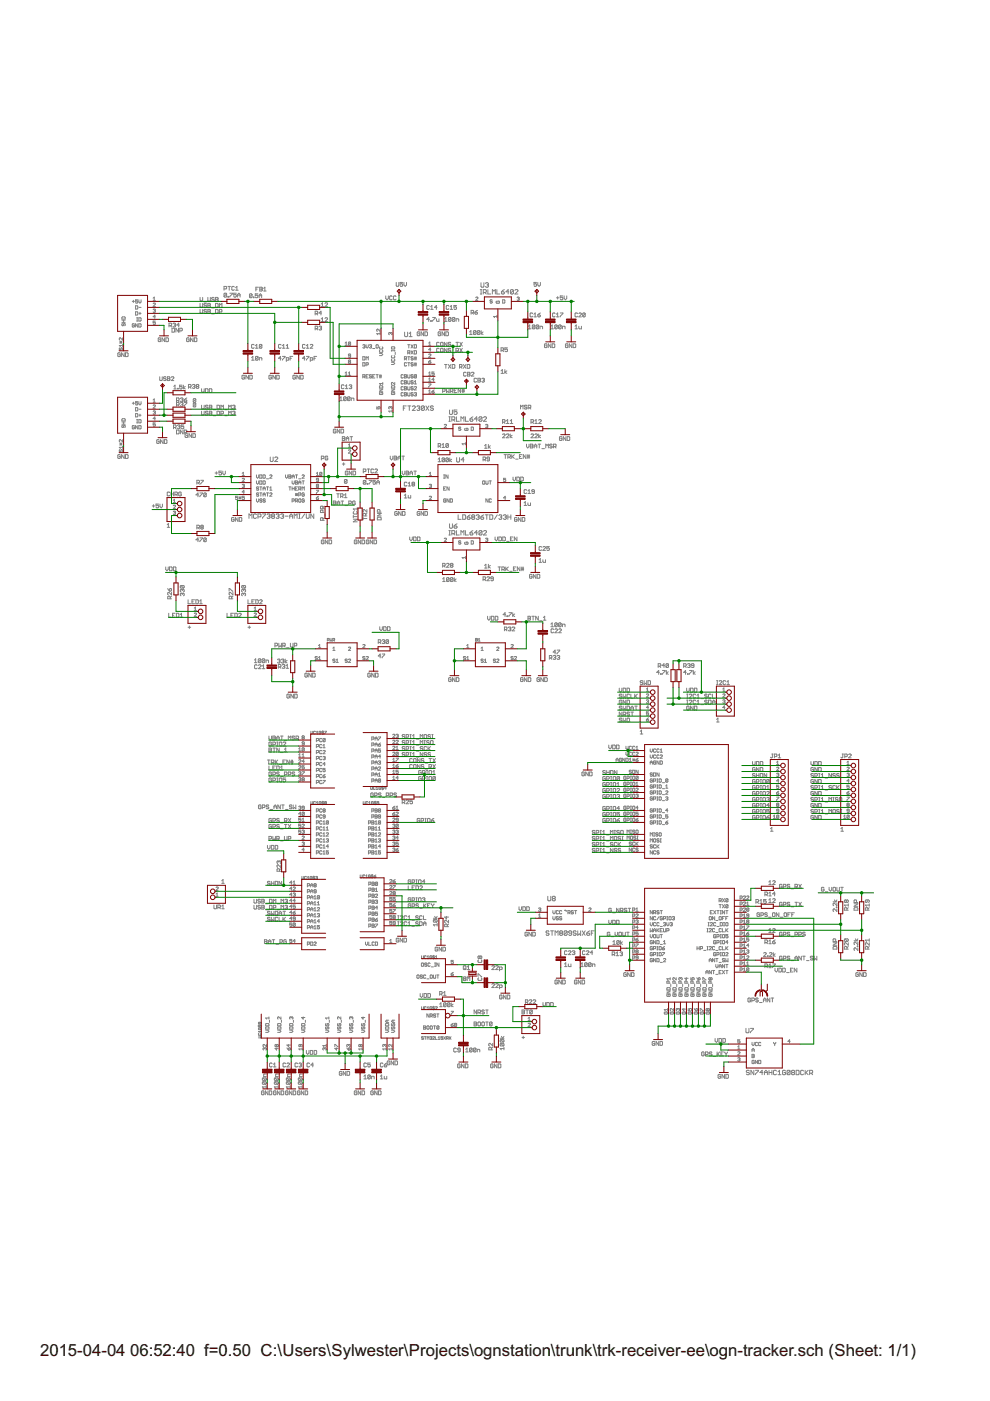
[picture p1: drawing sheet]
<svg xmlns="http://www.w3.org/2000/svg" width="210mm" height="297mm" viewBox="0 0 210 297" stroke-linecap="round" stroke-linejoin="round" font-family="sans-serif">
<defs><g id="words">
<g font-size="4">
<text x="8.5" y="287.5">2015-04-04</text>
<text x="27.6" y="287.5">06:52:40 f=0.50 C:\Users\Sylwester\Projects\ognstation\trunk\trk-receiver-ee\ogn-tracker.sch (Sheet: 1/1)</text>
</g>
</g></defs>
<g fill="none" stroke="#808080" stroke-width=".21">
<path d="M84 59.9l.1 .8 .5-.1v-.7M85.4 59.9h-.6v.4l.4-.1 .2 .4-.2 .1-.4-.1M85.6 59.9v.5l.3 .3 .3-.3v-.5M102 59.9v.8l.1 .2h.3l.2-.2v-.8M113.7 59.9h-.5v.4l.3-.1 .2 .1-.1 .4-.4-.1M114 59.9v.5l.3 .3 .3-.3v-.5M25.4 72.3l.5 .5M25.4 73.7v.5l.2-.1 .2-.4 .2 .2-.1 .3M25.4 72.6h.5M25.5 74.9l-.1-.1-.4 .1v.6l.4 .1 .1-.4h-.3M25.6 72.3v.5M25.8 68.3h.7"/>
<path d="M25.8 67.9h.7M25.9 72.3l-.5 .5M26 68.6l-.2 .1 .2 .4 .2-.2 .1-.3 .2 .1-.1 .4M26 67.2h.4l.1 .4h-.7zM26 71.6v.5l-.5-.5-.2 .2 .1 .3M26 73v.5M26 73.3h-.7l.2 .2M26.2 67.9v.4M26.3 74.8v.8l-.5-.8v.8M26.6 74.8l.6 .1v.6l-.2 .1h-.4zM28 63.9h.5M28.3 63.7v.4"/>
<path d="M28.5 68.7h-.5l.2 .6 .3-.1v-.2h-.2M28.7 64.8l.5 .1-.1 .6h-.4zM28.7 66.1l.5 .1-.1 .6h-.4zM29 67.4h.2M29 68.1h.2M29.1 67.4v.7M29.2 63.6h-.5v.3h.5l-.1 .4-.4-.2M29.2 68.6v.7l-.5-.7v.7M29.4 67.4l.5 .1-.1 .6h-.4zM29.4 65.2h.5M29.4 63.6v.4l.3 .3 .2-.3v-.4M29.4 68.6l.5 .1-.1 .6h-.4z"/>
<path d="M29.4 66.4h.5M29.7 66.2v.5M32.5 65.7l.3-.2v.4M32.5 64.4l.1-.1 .3 .1-.4 .6h.4M32.5 63.7h.4M32.5 63.2l.2-.2v.7M32.7 65.9h.1M32.8 65.9v.3l-.3-.1M32.9 68.1h-.4v.3l.2-.1 .2 .1-.1 .4-.3-.1M32.9 67.2h-.4l.3-.4v.7M33.9 79.9l.1 .8 .4-.1v-.7M34.1 71.8l-.1-.2-.5 .2v.5l.5 .1 .1-.4h-.3"/>
<path d="M34.9 71.6v.8l-.5-.8v.8M35.2 71.6l.5 .2-.1 .6h-.4zM35.5 79.9l.5 .1-.1 .7h-.4zM35.8 69h.5l.1-.4-.6-.1v.8M36.1 69l.3 .3M36.5 69.6h.4l.1 .1-.1 .7h-.4zM36.7 68.6l.4-.1 .1 .1-.1 .3M36.9 68.9h.2M37.1 68.9l.1 .1-.1 .3-.4-.1M37.8 69.6v.8l-.5-.8v.8M38 68.9h-.5l.4-.4v.8M38.1 70.1h.4l.2-.1-.2-.4h-.4v.8"/>
<path d="M40.1 71.8l-.1-.2-.4 .2v.5l.4 .1 .1-.4h-.3M40.9 71.6v.8l-.5-.8v.8M41.2 71.6l.5 .2-.1 .6h-.4zM42.4 65.6v.7l.2 .1 .4-.1v-.7M42.4 63.1v.5l.3 .3 .3-.3v-.5M42.4 64.3v.7l.2 .2 .4-.2v-.7M43.2 64h.6M43.8 64.5l-.4-.2-.2 .3 .4 .1 .2 .3-.2 .2-.4-.2M43.8 65.7l-.4-.1-.2 .3 .4 .1 .2 .3-.2 .1-.4-.1M44.1 65.6h.4l.1 .1-.1 .7h-.4zM44.1 66h.4M44.1 63.1l.1 .8 .4-.2v-.6"/>
<path d="M44.1 64.3h.4l.1 .2-.1 .7h-.4zM44.1 64.7h.4M44.9 66.5h.5M44.9 65.3h.5M45.4 63.2l-.1-.1-.4 .1 .1 .3 .4 .1-.1 .3-.4-.2M45.7 65.6l.5 .1v.6l-.1 .1h-.4zM45.7 63.1l.5 .1-.1 .3 .1 .2-.1 .2h-.4zM45.7 64.3l.5 .2v.5l-.1 .2h-.4zM45.7 63.5h.4M46.5 66.1h.4l.2-.1-.2-.4h-.4v.8M46.5 65.2v-.9l.3 .3 .3-.3v.9M47.5 61.3h.4l.1-.4-.5-.2v.8"/>
<path d="M48 62.3l-.1 .7-.4-.2M48 62.3l-.4-.1-.1 .1v.5M48 62.3l-.5 .5M48.3 62.8l.2 .2zM48.3 60.7h.6M48.6 60.7v.8M48.7 62.2h.6l-.6 .8M49.7 60.9l-.1-.2-.5 .2v.5l.2 .1 .4-.1M50 61.5h.5M50 61l.2-.3v.8M50.1 62.2h-.5v.4l.2-.2 .3 .2-.1 .4-.4-.2M50.4 62.6h.5"/>
<path d="M50.4 63v-.6l.3-.2 .2 .2v.6M51.9 79.7l-.2-.1-.4 .1v.5l.4 .2 .2-.4h-.3M52.7 79.6v.8l-.6-.8v.8M53 79.6l.5 .1-.1 .7h-.4zM53.3 75.8l.3-.2v.8M53.3 76.4h.6M53.4 62.4v.6l-.1 .1-.4-.1M53.4 62.4l-.4-.1-.1 .7M53.4 62.4l-.5 .6M53.7 63l.1 .1zM53.9 73.2l-.1-.2-.5 .2v.5l.2 .1 .4-.1M54.2 73.8h.5"/>
<path d="M54.2 73.3l.2-.3v.8M54.3 61.3h.2M54.7 62.3h-.6v.4l.3-.1 .3 .1-.2 .4-.4-.1M54.7 75.7v.5l-.1 .2-.4-.2M54.7 75.7l-.1-.1-.4 .1v.5M54.7 75.7l-.5 .5M54.8 60.9h-.5v.8M54.9 63.1v-.5l.3-.3 .3 .3v.5M54.9 62.7h.6M55 76.4v-.6h.4l.1 .6M55.1 60.9l.5 .1-.1 .3 .1 .3-.1 .1h-.4zM55.1 61.3h.4"/>
<path d="M55.5 73.2l-.1-.2-.4 .2v.5M55.5 73.2v.5l-.1 .1-.4-.1M55.5 73.2l-.5 .5M55.9 61.2l.3-.3v.8M55.9 61.7h.5M57.6 79.7l-.2-.1-.4 .1v.5l.4 .2 .2-.4h-.3M58.4 79.6v.8l-.6-.8v.8M58.7 79.6l.5 .1-.1 .7h-.4zM59.6 76h-.5l.4-.4v.8M59.6 73.2l-.1-.2-.4 .2v.5l.1 .1 .4-.1M59.9 73.3l.3-.3v.8M59.9 75.6h.5l-.5 .8"/>
<path d="M59.9 73.8h.5M60.7 76.4h.4l.1-.4-.5-.2v.8M60.7 73.3l.3-.3v.8M60.7 73.8h.5M61.5 76h.3M62.1 75.6h-.6v.8M62.7 79.7l-.2-.1-.4 .1v.5l.4 .2 .2-.4h-.3M63.5 79.6v.8l-.6-.8v.8M63.8 79.6l.5 .1-.1 .7h-.4zM64.7 76h-.6l.4-.4v.8M64.7 73.2l-.2-.2-.4 .2v.5l.2 .1 .4-.1M65 73.3l.2-.3v.8"/>
<path d="M65 75.6h.5l-.5 .8M65 73.8h.5M65.8 76.4l.5-.2-.1-.4h-.4v.8M65.8 73.2l.1-.2 .4 .2-.5 .6h.5M66.6 76h.3M66.8 66.5l.6-.1-.2-.4h-.4v.8M66.8 69.7l.6-.1-.2-.4h-.4v.8M67.1 69.7l.3 .3M67.1 66.5l.3 .3M67.1 75.6h-.5v.8M67.6 69.3l.5-.1 .1 .1-.1 .3M67.9 69.6h.2"/>
<path d="M68.1 69.6l.1 .1-.1 .3-.5-.2M68.1 67.6l.3-.2v.8M68.1 64.5l.3-.3v.8M68.1 68.2h.5M68.1 65h.5M68.2 66.4h-.6l.5-.4v.8M68.9 67.5l.1-.1 .4 .1-.5 .7h.5M68.9 64.3l.1-.1 .4 .1-.5 .7h.5M73.2 79.6h.4M73.2 72.7l.2-.2v.7M73.2 79.1l.2-.2v.7M73.2 73.2h.4"/>
<path d="M73.9 79.1l.2-.2v.7M73.9 79.6h.4M74 76.7l-.1-.1 .1-.3 .3 .2-.1 .2M74 76.7l-.1 .1 .1 .2 .3-.1-.1-.2M74 76.7h.2M74.3 75.4l-.4-.1 .1-.2 .3 .1v.4h-.4M74.3 72.6l-.3-.1-.1 .6M74.3 72.6v.5h-.4M74.3 72.6l-.4 .5M76.9 73.2l.4-.1 .1 .1-.1 .2M76.9 75.6l.5 .1-.1 .6h-.4zM76.9 76.9l.5 .1-.1 .6h-.4z"/>
<path d="M76.9 79.9h.4l.1-.4-.5-.1v.7M77.2 73.4h.1M77.2 79.9l.2 .2M77.3 73.4l.1 .2-.1 .2-.4-.1M77.6 73.1v.5l.3 .2 .2-.2v-.5M77.6 76.3v-.7l.3 .3 .2-.3v.7M77.6 77.4h.4l.1-.4-.5-.1v.7M77.6 79.8h.3M78.1 79.4h-.5v.7h.5M78.3 73.2l.4-.1v.3M78.5 73.4h.2M78.7 73.4v.4l-.4-.1"/>
<path d="M78.8 79.5h-.5l.1 .3 .4 .1-.1 .2-.4-.1M79 73.9h.5M79 79.8h.2M79.5 79.4h-.5v.7h.5M79.7 73.2h.5l-.1 .6-.4-.1zM79.7 79.4h.5M80 79.4v.7M80.4 79.9h.5M80.4 79.7h.5M80.5 74.9h.4l.3 .3-.3 .2h-.4M80.5 79.4v.7M80.6 73.5v.5l.6-.1-.2-.4"/>
<path d="M80.6 74.2v.5l.6-.1-.2-.4M80.6 70.7h-.7l.2 .3M80.6 69.8v.5l-.6-.5-.1 .1 .1 .4M80.6 70.5v.5M80.8 79.4v.7M81.8 62.7v.6l.3 .3 .2-.3v-.6M82.8 70.6h.3l-.1 .4M82.8 70.6h-.4l.1 .4M82.8 70.6v.1M83 74.2v.3M83 76.8h.5l.2 .2-.2 .3h-.5M83 74.4h.7"/>
<path d="M83.1 73.5h.5l.1 .4-.6 .1zM83.1 75.4v.5l.6-.1-.1-.4M83.1 76.1v.5h.5l.1-.1-.1-.4M83.1 62.9l-.1-.2-.4 .2 .1 .7 .4-.2M83.7 74.2v.3M83.8 74.7v.5M84 62.9l-.2-.2-.4 .2v.5l.2 .2 .4-.2M85.5 79.5h-.5l.2 .6 .3-.1M85.7 76.1h.4l.1-.4-.5-.1v.7M85.7 79.4l.5 .1-.1 .6h-.4zM85.7 79.8h.4M85.8 70.4v.8l.1 .2 .5-.2v-.8"/>
<path d="M86 76.1l.2 .2M86.2 77h-.5l.2 .6 .3-.1M86.4 73.1h.5M86.4 75.6h.5M86.4 76.9h.5M86.4 79.4l.2 .7 .3-.1v-.6M86.4 74.8h.4l.1-.3-.5-.1v.7M86.7 73.1v.7M86.7 75.6v.7M86.7 76.9v.7M86.7 74.8l.2 .3M86.7 71.4h.7"/>
<path d="M86.7 70.7l.4-.3v1M87.1 73.1l.5 .7M87.1 74.4l.5 .7M87.6 75.7h-.5l.2 .3 .3 .1-.1 .2-.4-.1M87.6 77h-.5l.2 .2 .3 .2-.1 .2-.4-.1M87.6 79.5h-.5l.2 .3 .3 .1-.1 .2-.4-.1M87.6 73.1l-.5 .7M87.6 74.4l-.5 .7M87.8 75.9h.5M87.8 73.1l.5 .1-.1 .6h-.4zM87.8 74.4l.5 .1-.1 .6h-.4zM87.8 77.4h.5"/>
<path d="M87.8 76.1h.5M87.8 77.1h.5M88 75.6v.7M88 76.9v.7M88.2 75.6v.7M88.2 76.9v.7M88.3 79.5h-.5v.5M88.3 79.5l-.1 .6-.4-.1M88.3 79.5l-.5 .5M89 70.5l-.1-.1-.4 .1 .1 .7 .4-.2v-.2h-.3M89.8 70.4v.8l-.5-.8v.8M90.1 70.4l.5 .1v.5l-.1 .2h-.4z"/>
<path d="M90.9 79.6h.5M90.9 76.7h.3l.2 .2-.4 .1zM90.9 75.2l.1-.1 .4 .1-.5 .6h.5M90.9 73.2h.5M90.9 72.7l.2-.2v.7M90.9 79.1l.2-.2v.7M91 67.7h-.5l.4-.4v.8M91 64.9l-.1-.1-.4 .1 .1 .7 .4-.2M91.3 68l.1 .1zM91.3 65l.3-.2v.8M91.3 65.6h.5M91.4 74.1h-.5l.3-.3v.7"/>
<path d="M91.4 76.3l-.5 .4M91.7 67.3h.6l-.6 .8M92.1 78.9h-.5v.3l.2-.1 .3 .1-.2 .4-.3-.1M92.5 67.6l.2 .5h.4v-.5M92.7 65.2h-.6l.4-.4v.8M93.1 72.7l-.1-.1-.4 .1v.6l.1 .1 .4-.1M93.1 74l-.1-.1-.4 .1v.5l.1 .2 .4-.2M93.4 72.7l.1-.1 .4 .1-.1 .7-.4-.1zM93.4 74l.1-.1 .4 .1-.1 .7-.4-.2zM93.4 70.5l-.1-.1-.4 .1 .1 .7 .4-.2v-.2h-.2M94.3 68.1h.5M94.3 67.6l.2-.3v.8"/>
<path d="M94.3 70.4v.8l-.6-.8v.8M94.3 77.3h.5M94.5 70.4l.6 .1v.5l-.2 .2h-.4zM94.5 77.3v.8M94.8 72.6v.8l-.6-.8v.8M94.8 73.9v.8l-.6-.8v.8M95.1 77.3l.5 .8M95.1 64.9l-.1-.1-.4 .1 .1 .7 .4-.2M95.4 65l.3-.2v.8M95.4 65.6h.6M95.6 74l-.2-.1-.4 .1 .2 .3 .4 .1-.2 .3-.4-.2M95.6 72.7l-.2-.1-.4 .1 .2 .3 .4 .1-.2 .3-.4-.1"/>
<path d="M95.6 67.5l-.1 .6-.4-.1M95.6 67.5l-.4-.2-.1 .7M95.6 67.5l-.5 .5M95.6 77.3l-.5 .8M95.9 74.8h.5M95.9 73.5h.5M95.9 77.3l.5 .1v.6l-.1 .1h-.4zM96.4 67.5l-.1 .6-.4-.1M96.4 67.5l-.4-.2-.1 .2v.5M96.4 67.5l-.5 .5M96.7 74.4h.4l.1-.4-.5-.1v.8M96.7 72.6h.5"/>
<path d="M96.7 68.1v-.5l.6 .1v.4M96.8 64.8h-.6v.4l.3-.2 .3 .2-.2 .4-.4-.2M96.9 74.4l.3 .3M96.9 72.6v.8M97.4 77.8h.4l.2-.1-.2-.4h-.4v.8M97.5 73.9l.5 .8M97.5 72.6l.5 .8M97.7 77.8l.3 .3M98 73.9l-.5 .8M98 72.6l-.5 .8M98.2 77.3l.6 .8M98.8 77.3l-.6 .8"/>
<path d="M98.8 79.1l-.1-.2-.4 .2v.5l.1 .1 .4-.1M99.1 77.3l.5 .1v.6l-.1 .1h-.4zM99.1 78.9l.6 .2-.2 .6h-.4zM99.1 79.3h.4M99.6 70.4l.2-.3v.8M99.6 70.9h.5M99.9 66.3h.4l.1-.4-.5-.1v.8M99.9 79.1l.2-.2 .4 .2-.6 .6h.6M100.2 66.3l.2 .3M100.7 66.2h.4l.1 .3-.4 .1zM100.9 63.1l.1-.1 .3 .1-.4 .6h.4M100.9 70.2l-.1-.1-.4 .1v.6"/>
<path d="M100.9 70.2l-.1 .7-.4-.1M100.9 70.2l-.5 .6M101.2 65.8l-.5 .4M101.7 70.2l-.1-.1-.4 .1v.6M101.7 70.2l-.5 .6M101.7 70.2v.6l-.1 .1-.4-.1M101.8 62.3h.4M101.8 61.4h.4M102 61.4v.9M102 70.1v.8M102.4 70.4l-.4 .3 .4 .2M102.5 62h.5l.1-.4-.1-.2h-.5v.9"/>
<path d="M102.8 62l.3 .3M102.9 60.1l.2-.2h.3l.2 .2-.2 .3M103.3 60.4h.1M103.4 60.4l.2 .2-.2 .3h-.3l-.2-.2M103.4 61.4v.9h.7M104.4 63.7l-.4-.1-.1 .2 .3 .1 .2 .2-.2 .2-.3-.2M104.4 62.3v-.9l.3 .3 .3-.3v.9M105.3 63.8l-.1 .1 .1 .4h.5l.1-.4-.3-.1v.3M105.3 61.4v.9h.7M105.3 66.9v.4M105.3 67.1h-.7l.3 .2M106.2 78.6l.3-.2v.8"/>
<path d="M106.2 79.2h.6M106.2 74.3h.4l.2-.4-.6-.2v.8M106.3 61.9h.5l.1 .3-.4 .1zM106.5 74.3l.3 .2M106.6 63.6l.4 .1-.1 .6h-.3zM106.9 61.4l-.6 .5M107 78.4v.8M107.5 78.6l-.5 .3 .5 .3M107.6 73.7h-.6v.4l.3-.1 .3 .1-.1 .4-.5-.1M107.9 61.9h-.6l.4-.5v.9M108.9 61.6v.6l-.2 .1-.5-.1M108.9 61.6l-.2-.2-.5 .2v.6"/>
<path d="M108.9 61.6l-.7 .6M109.2 61.6l.1-.2 .5 .2-.6 .7h.6M109.6 63.1l.4-.1 .1 .1-.1 .3M109.9 63.4h.1M110 63.4l.1 .1-.1 .2-.4-.1M112 69.2l.3-.3v.8M112 69.7h.6M112.9 66.5l-.1-.1-.4 .1 .1 .7 .4-.2M113.2 66.6l.3-.2v.8M113.2 67.2h.5M113.4 69l-.1 .7-.4-.1M113.4 69l-.4-.1-.1 .7"/>
<path d="M113.4 69l-.5 .6M114 66.8h.4l.2 .2-.4 .2zM114.2 69v.6l-.1 .1-.4-.1M114.2 69l-.4-.1-.1 .1v.6M114.2 69l-.5 .6M114.5 69.7v-.5l.5 .1v.4M114.6 66.4l-.6 .4M116 73l-.2-.1-.4 .1v.6l.4 .1 .2-.4h-.3M116.8 69.7h.5M116.8 69.2l.3-.3v.8M116.8 72.9v.8l-.6-.8v.8M117.1 72.9l.5 .1v.6l-.1 .1h-.4z"/>
<path d="M117.7 66.5l-.1-.1-.4 .1 .1 .7 .4-.2M118 67.2h.5M118 66.6l.2-.2v.8M118 63.1h.5M118.2 69l-.2 .7-.4-.1M118.2 69l-.4-.1-.2 .7M118.2 69l-.6 .6M118.2 62.9v.5M118.8 66.4h.5l-.5 .8M119 69v.6l-.2 .1-.4-.1M119 69l-.4-.1-.2 .1v.6M119 69l-.6 .6"/>
<path d="M119.3 69.7v-.5l.5 .1v.4M119.3 62.7h-.5v.4l.3-.1 .2 .1-.1 .5-.4-.2M119.6 62.7v.6l.3 .3 .3-.3v-.6M120.4 73l-.1-.1-.4 .1v.6l.4 .1 .1-.4h-.3M121.2 72.9v.8l-.5-.8v.8M121.5 72.9l.6 .1v.6l-.2 .1h-.4zM121.9 69.7h.5M121.9 69.2l.3-.3v.8M122.4 66.5l-.1-.1-.4 .1 .1 .7 .4-.2M122.7 69.2l.2 .5h.4v-.5M122.7 66.5l.2-.1 .4 .1-.6 .7h.6M124.1 66.5l-.4-.1-.2 .6"/>
<path d="M124.1 66.5l-.1 .7-.5-.2M124.1 66.5l-.6 .5M25.4 93.9l.5 .5M25.4 95.3v.5l.2-.1 .2-.4 .2 .1-.1 .4M25.4 94.1h.5M25.5 96.5l-.1-.1-.4 .1v.6l.4 .1 .1-.4h-.3M25.6 93.9v.5M25.8 89.9h.7M25.8 89.5h.7M25.9 93.9l-.5 .5M26 88.8h.4l.1 .4h-.7zM26 90.2l-.2 .3 .3 .1 .1-.3 .2-.1v.4"/>
<path d="M26 93.2v.5l-.5-.5-.2 .1 .1 .4M26 94.8h-.7l.2 .3M26 94.6v.5M26.2 89.5v.4M26.3 96.4v.8l-.5-.8v.8M26.6 96.4l.6 .1v.6l-.2 .1h-.4zM28 85.5h.5M28.3 85.3v.4M28.5 90.3h-.5l.2 .6 .3-.1v-.2h-.2M28.7 86.4l.5 .1-.1 .6h-.4zM28.7 87.7l.5 .1-.1 .6h-.4zM29 89h.2"/>
<path d="M29 89.7h.2M29.1 89v.7M29.2 85.2h-.5v.3l.4-.1 .1 .3-.1 .2-.4-.2M29.2 90.2v.7l-.5-.7v.7M29.4 85.2v.4l.3 .3 .2-.3v-.4M29.4 89l.5 .1-.1 .6h-.4zM29.4 90.2l.5 .1-.1 .6h-.4zM29.4 86.8h.5M29.4 88h.5M29.7 87.8v.5M32.5 87.2l.3-.1v.4M32.5 84.8l.2-.2v.7"/>
<path d="M32.5 86l.1-.1 .3 .1-.4 .6h.4M32.5 85.3h.4M32.7 87.5h.1M32.8 87.5v.3l-.3-.1M32.9 89.7h-.4v.3l.2-.1 .2 .1-.1 .4-.3-.1M32.9 88.8h-.4l.3-.4v.7M33.8 93.3l-.2-.1-.4 .1v.6l.4 .1 .2-.4h-.3M34.6 93.2v.8l-.6-.8v.8M34.9 93.2l.5 .1-.1 .7h-.4zM35.2 80l-.1-.1-.4 .1 .1 .3 .4 .1-.1 .3-.4-.1M35.5 80.3h.4M36.3 80l.1-.1 .5 .1-.6 .7h.6"/>
<path d="M36.8 90.6h.4l.1-.1-.1-.4h-.4v.8M36.9 81.9l.2-.2v.8M36.9 82.5h.5M37.1 90.6l.2 .3M37.4 91.2l.6 .1-.2 .7h-.4zM37.4 84.9l.6-.1-.2-.4h-.4v.8M37.4 85.9l.6-.2-.2-.4h-.4v.8M37.6 90.2l.4-.1 .2 .1-.2 .3M37.7 82.3l.1 .2zM37.7 84.9l.3 .3M37.7 85.9l.3 .2M37.9 90.5h.1"/>
<path d="M38 90.5l.2 .1-.2 .3-.4-.1M38.2 85.5l.5-.2 .1 .2-.1 .2M38.2 84.5l.5-.1 .1 .1-.1 .3M38.5 84.8h.2M38.5 85.7h.2M38.6 81.7h-.5v.4l.2-.2 .3 .2-.1 .4-.4-.2M38.7 84.8l.1 .1-.1 .3-.5-.2M38.7 85.7l.1 .2-.1 .2-.5-.1M38.8 91.2v.8l-.6-.8v.8M38.9 81.7v.8M39 90.1h-.6v.4l.3-.1 .3 .1-.2 .4-.4-.1M39.1 84.8h.4l.1 .2-.4 .2z"/>
<path d="M39.1 85.3h.5l-.5 .8M39.1 91.7h.4l.1-.4-.5-.1v.8M39.3 81.9l-.4 .3 .4 .3M39.6 84.4l-.5 .4M39.8 92.1l-.1-.2-.5 .2v.5l.5 .2 .1-.4h-.3M40 82.1l.5-.2-.1-.4h-.4v.8M40.2 82.1l.3 .2M40.6 91.9v.9l-.5-.9v.9M40.8 81.7l.4-.2 .1 .2-.1 .2M40.9 91.9l.5 .2-.1 .7h-.4zM41.1 81.9h.1M41.2 81.9l.1 .2-.1 .2-.4-.1"/>
<path d="M41.5 85.6l-.1-.1-.4 .1v.5M41.5 85.6v.5l-.1 .2-.4-.2M41.5 84.6l-.1-.1-.4 .1v.6M41.5 84.6v.6l-.1 .1-.4-.1M41.5 85.6l-.5 .5M41.5 84.6l-.5 .6M41.7 81.9l-.1 .2 .1 .2 .4-.1-.1-.3M41.7 81.9h.3M41.7 81.9l-.1-.1 .1-.3 .4 .2-.1 .2M42.7 85.9v.7l.2 .1 .4-.1v-.7M42.7 82.4v.6l.3 .2 .3-.2v-.6M42.7 87.2v.7l.2 .1 .4-.1v-.7"/>
<path d="M43.6 82.4l.5 .1v.6l-.1 .1h-.4zM44.1 87.3l-.4-.1-.1 .3 .4 .1 .1 .3-.1 .1-.4-.1M44.1 86l-.4-.1-.1 .3 .4 .1 .1 .3-.1 .1-.4-.1M44.4 82.4l.5 .1-.1 .7h-.4zM44.4 87.2l.5 .1-.1 .7h-.4zM44.4 86.3h.4M44.4 85.9l.5 .1-.1 .7h-.4zM44.4 87.6h.4M45.2 86.9h.5M45.2 88.1h.5M46 85.9l.6 .1v.6l-.2 .1h-.4zM46 87.2l.6 .1v.6l-.2 .1h-.4z"/>
<path d="M46.8 87.7h.4l.2-.1-.2-.4h-.4v.8M46.8 86.7v-.8l.3 .3 .3-.3v.8M47 99.9h-.6v.4l.3-.1 .3 .1-.2 .4-.4-.1M47.2 99.9v.5l.3 .3 .3-.3v-.5M47.6 86.9h.6M47.6 88.1h.6M48.5 88v-.8l.2 .3 .3-.3v.8M48.5 86.7v-.8l.2 .3 .3-.3v.8M49.3 87.3l.4-.1 .1 .1-.1 .3M49.3 86l.4-.1 .1 .1-.1 .3M49.6 86.3h.1M49.6 87.6h.1"/>
<path d="M49.7 86.3l.1 .2-.1 .2-.4-.1M49.7 87.6l.1 .1-.1 .3-.4-.1M57.3 96.9v.8l.1 .2h.4l.1-.2v-.8M58.3 97.1l.1-.2 .5 .2-.6 .8h.6M68.1 97.2h.4l.2-.4-.6-.1v.8M69.5 96.8l-.1-.1-.4 .1 .1 .7 .4-.1v-.3h-.3M71.2 91.1l-.1-.1-.4 .1v.6l.1 .1 .4-.1v-.3h-.2M72 84.4l.3-.3v.8M72 84.9h.6M72 91v.8l-.5-.8v.8M72.3 91l.6 .1-.2 .7h-.4zM72.6 98.4h.5"/>
<path d="M72.6 92.6l.5 .1-.1 .3 .1 .3-.1 .1h-.4zM72.6 93h.4M72.9 98.1v.6M72.9 81.7l-.1-.1-.4 .1 .1 .7 .4-.1M73.2 82.4h.5M73.2 81.9l.3-.3v.8M73.4 84.3v.5l-.1 .1-.4-.1M73.4 84.3l-.4-.2-.1 .7M73.4 93.4v-.5l.3-.3 .2 .3v.5M73.4 84.3l-.5 .5M73.4 93h.5M73.9 94.3l.2-.2v.7"/>
<path d="M73.9 95.5l.1-.1 .3 .1-.4 .6h.4M73.9 94.8h.4M74 81.7l.4-.1 .2 .1-.2 .3M74.2 84.3v.5l-.1 .1-.4-.1M74.2 84.3l-.1-.2-.4 .2v.5M74.2 84.3l-.5 .5M74.2 92.6h.6M74.3 82h.1M74.4 82l.2 .1-.2 .3-.4-.1M74.5 84.9v-.5h.4l.1 .5M74.5 92.6v.8M74.6 99.9v.8l-.6-.8v.8"/>
<path d="M74.8 99.9l.6 .1-.1 .7h-.5zM77 100h.4l.2-.4-.6-.2v.9M77.9 99.4h.5M78.1 99.4v.9M79.2 99.6l-.1-.2-.4 .2v.5l.1 .2 .4-.2M79.5 99.6l.1-.2 .4 .2-.5 .7h.5M79.9 86.2v.5h.3l-.1-.2 .1-.3 .4 .1-.1 .4M80.5 82.5h.7l-.7 .5h.7M80.6 83.2v.5l.6-.2-.2-.3h-.2v.2M80.6 81.8h.4l.2 .5h-.7zM81.2 81.1v.5M81.2 81.3h-.7l.2 .3"/>
<path d="M82.7 96.7v.5l.3 .3 .3-.3v-.5M82.8 86.3h.3l-.1 .4M82.8 86.3h-.4l.1 .4M82.8 86.3v.2M83 82.5h.7l-.7 .5h.7M83.1 81.8h.5l.1 .5h-.7zM83.1 83.2v.5l.6-.2-.1-.3h-.3v.2M83.1 86.9v.5M83.1 87.2h-.7l.3 .2M83.6 97.1h.4M83.6 96.7l.5 .1-.1 .7h-.4zM83.7 81.1v.5l-.5-.5-.2 .1 .1 .4"/>
<path d="M84.4 97.1h.5M84.4 97.5v-.5l.2-.3 .3 .3v.5M85.2 96.7h.5M85.3 99.9v.5l.3 .3 .2-.3v-.5M85.5 96.7v.8M85.5 86.5h.3M85.5 80.8h-.5l.2 .6 .3-.1M85.5 82.1h-.5l.2 .6 .3-.2M85.5 83.4h-.5l.2 .5 .3-.1M85.7 82l.5 .1-.1 .6h-.4zM85.7 80.7l.5 .1-.1 .6h-.4zM85.7 83.2l.5 .2-.1 .5h-.4z"/>
<path d="M85.7 82.3h.4M85.7 81h.4M85.7 83.6h.4M86.1 99.9l.5 .1-.1 .7h-.4zM86.1 86.1h-.6v.9M86.4 80.7l.2 .7 .3-.1v-.6M86.4 82l.2 .7 .3-.2v-.5M86.4 83.2l.2 .7 .3-.1v-.6M86.5 86.1h.6M86.8 86.1v.9M87.4 86.2l.2-.1h.3l.2 .1-.7 .8h.7M87.6 82.1h-.5l.2 .2 .3 .1-.1 .3-.4-.2"/>
<path d="M87.6 80.8h-.5l.2 .2 .3 .2-.1 .2-.4-.1M87.6 83.4h-.5l.2 .2 .3 .1-.1 .2-.4-.1M87.7 99.9h.6M87.8 82.1h.5l-.5 .6h.5M87.8 83.4l.4-.2v.4M87.8 81.4h.5M87.8 80.9l.3-.2v.7M88 99.9v.8M88.1 83.6h.1M88.2 83.6v.3l-.4-.1M88.4 86.2l.1-.1h.4l.1 .1-.1 .3M88.7 86.5h.2"/>
<path d="M88.9 86.5l.1 .2-.1 .3h-.4l-.1-.2M90 86.2l-.5-.1-.2 .1v.6M90 86.2v.6l-.2 .2h-.3l-.2-.2M90 86.2l-.7 .6M90.3 86.1l.6 .9M90.9 81.4h.5l-.5 .7M90.9 80.4l.2-.3v.7M90.9 82.9l.2-.2v.7M90.9 80.8h.5M90.9 83.4h.5M90.9 86.1l-.6 .9M91.6 83h.3l.2 .3-.4 .1z"/>
<path d="M91.9 86.2l-.2-.1-.5 .1 .2 .3h.3l.2 .2-.2 .3-.5-.2M92.1 80.5h-.5l.3-.4v.7M92.1 82.7l-.5 .3M92.9 94.6l.5-.1-.1-.5h-.4v.9M92.9 97.4l.3-.3v.8M92.9 97.9h.5M93.2 94.6l.2 .3M93.7 94.3l.3-.3v.9M93.7 94.9h.6M93.9 83h.4l.1-.2-.1-.4h-.4v.8M94.2 90.1l.1-.1 .4 .1-.5 .6h.5M94.3 97.2l-.2-.1-.4 .1v.6"/>
<path d="M94.3 97.2v.6l-.2 .1-.4-.1M94.3 97.2l-.6 .6M94.7 82.4v.8l.2-.2 .3 .2v-.8M95.1 94.2l-.4-.2-.2 .2v.5M95.1 97.2l-.2-.1-.4 .1v.6M95.1 94.2v.5l-.2 .2-.4-.2M95.1 97.2v.6l-.2 .1-.4-.1M95.1 97.2l-.6 .6M95.1 94.2l-.6 .5M95.2 89.3h.3M95.2 88.4h.3M95.3 86.9v.8l.2 .2 .4-.2v-.8"/>
<path d="M95.3 88.4v.9M95.4 97.1v.8M95.5 83h.4l.1-.5-.5-.1v.8M95.8 97.4l-.4 .2 .4 .3M95.8 83l.2 .2M95.8 89h.5l.1-.2-.1-.4h-.5v.9M96.1 89l.3 .3M96.3 82.8h.3M96.8 88.4v.9h.6M96.8 97v.8l.2 .2 .4-.2v-.8M96.8 82.4h-.5v.8h.5M96.9 86.9h-.6v.5l.3-.2 .3 .2v.3l-.2 .2-.4-.2"/>
<path d="M97.7 82.4v.8l-.6-.8v.8M97.7 90.7l-.4-.1-.1 .2 .4 .1 .1 .2-.1 .1-.4-.1M97.7 89.3v-.9l.3 .3 .4-.3v.9M97.9 82.7h.6M97.9 83h.6M98.1 82.4v.8M98.3 82.4v.8M98.4 97.5h-.6l.4-.5v1M98.7 90.8l-.2 .1 .2 .4 .5-.1-.1-.4h-.2v.2M98.7 88.4v.9h.6M98.7 93.9v.4M98.7 94.1h-.7l.2 .2"/>
<path d="M99.7 88.8h.4l.2 .4-.2 .1h-.3zM99.9 90.6l.5 .1-.1 .5h-.4zM100.3 88.4l-.6 .4M101 80.3l-.1-.1-.4 .1v.6l.1 .1 .4-.1M101.2 88.8h-.6l.5-.4v.9M101.3 80.2l.6 .1-.2 .7h-.4zM101.3 80.6h.4M102.2 80.3l.4-.1 .1 .1-.1 .3M102.2 88.5v.7l-.2 .1-.4-.1M102.2 88.5l-.5-.1-.1 .1v.7M102.2 88.5l-.6 .7M102.4 97.5l.6-.2-.2-.4h-.4v.8"/>
<path d="M102.4 80.6h.2M102.5 88.5l.2-.1h.3l.1 .1-.6 .8h.6M102.6 80.6l.1 .2-.1 .2-.4-.1M102.7 97.5l.3 .2M102.7 94.5l.3-.3v.8M102.7 95h.6M103 90.1l.3-.1 .1 .1-.1 .2M103.2 90.3h.1M103.3 90.3l.1 .1-.1 .3-.3-.1M103.5 94.2v.8M103.8 97.3l-.6-.1 .2-.3 .4 .1v.6l-.1 .1-.5-.1M104 94.5l-.5 .3 .5 .2"/>
<path d="M106.6 92.1l.1-.1 .4 .1-.5 .7h.5M106.6 89.5l.5-.1-.1-.4h-.4v.8M106.8 89.5l.3 .3M106.9 96.4h.5M107.1 96.4v.8M107.4 89.2l.2-.2v.8M107.4 92.1l.1-.1 .4 .1-.5 .7h.5M107.4 89.8h.5M107.7 96.9h.4l.1-.4-.5-.1v.8M107.9 96.9l.3 .3M108.2 92v.8M108.2 89.2l.3-.2v.8"/>
<path d="M108.2 89.8h.5M108.5 96.4v.8M108.6 92.3l-.4 .2 .4 .3M108.6 96.8l.5 .4M109.1 96.4l-.6 .5M109.3 97.3h.6M110.1 96.8h.3M110.4 86.7v-.8l.2 .3 .3-.3v.8M110.7 96.4h-.6v.8h.6M111.5 96.4v.8l-.5-.8v.8M111.6 94.2v.5l.3 .3 .3-.3v-.5M111.7 86l-.1-.1-.4 .1 .1 .3 .4 .2-.1 .2-.4-.1"/>
<path d="M111.8 96.9h.5M111.8 96.7h.5M111.9 96.4v.8M112 86.5h.4l.1-.5-.5-.1v.8M112.2 96.4v.8M112.3 86.5l.2 .2M112.4 94.2l.6 .1-.1 .7h-.5zM112.4 94.6h.5M112.6 89.5l.5-.1-.1-.4h-.4v.8M112.6 92.1l.1-.1 .4 .1-.5 .7h.5M112.8 89.5l.3 .3M113.3 94.6h.5"/>
<path d="M113.3 95v-.6l.2-.2 .3 .2v.6M113.4 89.2l.3-.2v.8M113.4 92.1l.1-.1 .4 .1-.5 .7h.5M113.4 89.8h.5M114.1 94.2h.5M114.2 92v.8M114.2 89.1l.1-.1 .5 .1-.6 .7h.6M114.3 94.2v.8M114.6 92.3l-.4 .2 .4 .3M114.9 95.1h.5M115.7 95v-.8l.3 .2 .3-.2v.8M117.1 94.3l-.2-.1-.4 .1 .2 .3 .4 .1-.2 .3-.4-.2"/>
<path d="M117.3 94.7h.5l.1-.4-.6-.1v.8M117.6 94.7l.3 .3M119.1 92.7l-.1-.1-.4 .1v.6l.4 .1 .1-.4h-.2M120 92.6v.8l-.6-.8v.8M120.2 92.6l.6 .1v.6l-.2 .1h-.4zM32.3 107.3h.5M32.5 107v.5M33.6 106.9h-.5v.4l.3-.2 .2 .2-.1 .4-.4-.2M33.9 106.9v.5l.3 .3 .2-.3v-.5M35.5 111.3l.2-.3v.8M35.5 111.8h.5M36 104.5l-.1-.2-.4 .2v.5l.1 .1 .4-.1"/>
<path d="M36.3 104.3v.8M36.3 104.7h.5M36.7 107.2h.5l-.5 .6h.5M36.7 106.1l.3-.2v.7M36.7 106.6h.5M36.7 108.5l.4-.1 .1 .1-.1 .2M36.8 104.3v.8M37 108.7h.1M37.1 104.9h.4l.1-.4-.5-.2v.8M37.1 108.7l.1 .2-.1 .2-.4-.1M37.4 104.9l.2 .2M38.4 104.5l-.1-.2-.4 .2v.5l.4 .1 .1-.4h-.2"/>
<path d="M41.7 102.4h.4l.2-.4-.6-.2v.9M41.7 111.9h.4l.2-.4-.6-.1v.8M42 102.4l.3 .3M42 111.9l.3 .3M42.1 104.9h-.5l.4-.4v.8M42.1 114.4h-.5l.4-.4v.9M42.4 114h.5l-.5 .9M42.4 104.5h.5l-.5 .8M42.6 101.8h.5l-.5 .9M42.7 111.8l-.1-.2 .1-.2 .4 .1-.1 .3M42.7 111.8l-.1 .1 .1 .3 .4-.2-.1-.2M42.7 111.8h.3"/>
<path d="M43.7 104.6l-.1-.1-.4 .1v.6M43.7 114.2l-.1-.2-.4 .2v.5M43.7 104.6v.6l-.1 .1-.4-.1M43.7 114.2v.5l-.1 .2-.4-.2M43.7 104.6l-.5 .6M43.7 114.2l-.5 .5M45.6 100.3h.5M45.9 100v.6M49.6 109.9l-.1-.2-.4 .2v.5l.4 .1 .1-.4h-.2M50.4 105.2h-.5v.4h.5l-.1 .3-.4-.1M50.5 109.7v.8l-.6-.8v.8M50.7 105.3l.4 .5"/>
<path d="M50.7 105.6h.4M50.7 109.7l.6 .2-.2 .6h-.4zM50.9 105.3v.5M51.1 105.3l-.4 .5M51.4 101.5l.1-.1 .3 .1-.4 .6h.4M51.4 102.8l.3-.1 .1 .1-.1 .2M51.4 100.4l.2-.3v.7M51.4 100.8h.4M51.6 103h.1M51.7 103l.1 .1-.1 .3-.3-.1M51.8 105.2h-.4v.4h.4l-.1 .3-.3-.1M51.8 104.3h-.4l.3-.4v.7"/>
<path d="M52.8 109.9v-.9l.3 .3 .3-.3v.9M54.4 109.1l-.2-.1-.5 .1v.6l.2 .2 .5-.2M54.4 100.7v.5l.2 .2 .2-.2v-.5M54.4 102v.4l.2 .3 .2-.3v-.4M54.4 105.8v.4l.2 .3 .2-.3v-.4M54.7 109.6h.5l.1-.5-.1-.1h-.5v.9M54.8 104.6l-.3-.1-.1 .2 .3 .2 .1 .2h-.4M54.8 103.4l-.3-.2-.1 .3 .3 .1 .1 .2h-.4M55.1 100.7l.4 .1-.1 .6h-.3zM55.1 102l.4 .1-.1 .6h-.3zM55.1 103.2h.4M55.1 104.5h.4"/>
<path d="M55.3 103.2v.7M55.3 104.5v.7M55.5 105.9l-.3-.1-.1 .2 .3 .1 .1 .3h-.4M55.7 109h.6l-.6 .9M55.8 100.7l.4 .1-.1 .6h-.3zM55.8 102l.4 .1-.1 .6h-.3zM55.8 103.9v-.4l.2-.3 .2 .3v.4M55.8 105.2v-.5l.2-.2 .2 .2v.5M55.8 103.6h.4M55.8 104.9h.4M56.2 105.9l-.3-.1-.1 .2 .3 .1 .1 .3h-.4M56.5 101.5h.5"/>
<path d="M56.5 103.2h.5M56.5 104.5h.5M56.6 109.1l.5-.1 .2 .1-.2 .3M56.7 103.2v.7M56.7 104.5v.7M56.9 109.4h.2M57.1 109.4l.2 .2-.2 .3-.5-.2M57.2 100.8l.1-.1 .4 .1-.5 .6h.5M57.2 104.6l.1-.1 .4 .1-.5 .6h.5M57.2 103.9h.5M57.2 103.5l.2-.3v.7M57.7 109.4l-.1-.1 .1-.3 .5 .1-.1 .3"/>
<path d="M57.7 109.4l-.1 .2 .1 .3 .5-.2-.1-.3M57.7 109.4h.4M58.5 109.1l.5-.1 .2 .1-.2 .3M58.8 109.4h.2M59 109.4l.2 .2-.2 .3-.5-.2M59.5 109.1l.5-.1 .1 .1-.1 .3M59.8 109.4h.2M60 109.4l.1 .2-.1 .3-.5-.2M60.5 109.4h.6M60.5 100.7v.5l.3 .2 .2-.2v-.5M61.2 100.7l.5 .1-.1 .6h-.4zM61.2 103.2h.5"/>
<path d="M61.2 101h.4M61.4 109.4h.6M61.4 109.9v-.6l.3-.3 .3 .3v.6M61.5 103.2v.7M61.9 101.4v-.5l.3-.2 .2 .2v.5M61.9 102v.4l.3 .3 .2-.3v-.4M61.9 103.2v.7M61.9 106.2l.5-.1-.1-.3h-.4v.7M61.9 103.6h.5M61.9 101h.5M62.4 109.9v-.9l.3 .3 .3-.3v.9M62.4 103.2v.7"/>
<path d="M62.6 102l.5 .1-.1 .6h-.4zM62.6 106.2l.5-.1-.1-.3h-.4v.7M62.6 100.7h.5M62.6 104.6l.5 .5M62.6 103.6h.3M62.6 104.9h.5M62.6 102.3h.4M62.9 106.2l.2 .3M62.9 100.7v.7M62.9 104.6v.5M63.1 104.6l-.5 .5M63.1 103.2h-.5v.7h.5"/>
<path d="M63.3 109h.3M63.3 109.9h.3M63.3 105.9l.2-.1 .3 .1-.1 .6-.4-.1zM63.3 102.7v-.5l.3-.2 .2 .2v.5M63.3 103.7l.5-.1-.1-.4h-.4v.7M63.3 105l.5-.1-.1-.4h-.4v.7M63.3 101.5h.5M63.3 102.3h.5M63.5 109v.9M63.6 103.7l.2 .2M64.1 100.8l.1-.1 .3 .1-.4 .6h.4M64.1 103.9v-.7l.2 .3 .2-.3v.7"/>
<path d="M64.1 102h.4M64.3 102v.7M64.5 104.6l-.1-.1-.3 .1 .1 .6 .3-.1v-.2h-.2M64.5 105.9l-.1-.1-.3 .1 .1 .6 .3-.1v-.3h-.2M64.6 109l-.6 .9M64.9 109v.7l.2 .2 .5-.2v-.7M66.5 109v.9l-.6-.9v.9M67.1 103.9h.4l-.4 .7M67.1 105.6h.3l.1 .2-.3 .1zM67.1 100.4l.2-.3v.7M67.1 100.8h.4M67.2 103l-.1-.1 .1-.2 .3 .1-.1 .2"/>
<path d="M67.2 103l-.1 .1 .1 .3 .3-.1-.1-.3M67.2 103h.2M67.5 101.8l-.4-.2 .1-.2 .3 .1v.5h-.4M67.5 105.2l-.4 .4M68.2 100.3l-.3-.2-.1 .6M68.2 100.3v.4h-.4M68.2 100.3l-.4 .4M68.5 107.9v-.4l-.4-.2-.2 .6h.8M68.5 108.7v-.4l-.4-.2-.2 .6h.8M68.5 110.3v-.4l-.4-.1-.2 .5h.8M68.7 114.6l-.2-.1-.4 .1v.6l.2 .1 .4-.1v-.3h-.3M68.7 109.8l-.2 .2"/>
<path d="M68.7 107.3l-.2 .3M68.9 108.9v.6M69.5 114.5v.8l-.5-.8v.8M69.8 114.5l.5 .1-.1 .7h-.4zM70.7 106.2l.5 .2-.1 .2 .1 .3-.1 .1h-.4zM70.7 106.6h.4M71.4 104.7h.5M71.5 107v-.5l.3-.3 .2 .3v.5M71.5 106.6h.5M71.7 104.7v.8M72.2 105.2h.4l.1-.1-.1-.4h-.4v.8M72.3 106.2h.6"/>
<path d="M72.5 105.2l.2 .3M72.6 106.2v.8M73 105l.3-.3v.8M73 105.5h.6M73.1 107.2h.6M73.6 101.8v.5l-.2 .2-.4-.2M73.6 101.8l-.2-.1-.4 .1v.5M73.6 101.8l-.6 .5M73.8 100l-.2-.1-.4 .1 .1 .7 .5-.1v-.3h-.3M74 106.8l.5-.2-.1-.4h-.4v.8M74.9 109.5h.8M74.9 110.1h.8l-.8 .5h.8"/>
<path d="M74.9 109.3v.5M75.1 108.5l-.2 .1 .2 .4 .6-.1-.1-.4M75.3 106.4l-.1-.2-.4 .2v.5l.4 .1 .1-.4h-.3M75.7 114.6l-.2-.1-.4 .1 .1 .7 .5-.1v-.3h-.3M75.7 107.6v.6M75.7 107.9h-.8l.3 .3M76.5 114.5v.8l-.6-.8v.8M76.8 114.5l.5 .1-.1 .7h-.4zM77 109.7v.5M77 109.9h.8M77.5 109.4v-.4l-.4-.1-.1 .5h.8M77.6 102l-.2-.1-.4 .1v.5"/>
<path d="M77.6 102v.5l-.2 .2-.4-.2M77.6 102l-.6 .5M77.8 108v.6l-.6-.6-.2 .2 .1 .4M77.8 108.9l-.3 .2M77.9 102.5l.1 .2zM78.2 114.6l-.1-.1-.4 .1 .1 .7 .4-.1v-.3h-.3M78.3 101.9h.5l-.5 .8M79 114.5v.8l-.5-.8v.8M79.3 114.5l.5 .1-.1 .7h-.4zM79.6 101.9h-.5v.4l.3-.2 .2 .2-.1 .4-.4-.2M79.9 102.7v-.6l.3-.2 .2 .2v.6M79.9 102.3h.5"/>
<path d="M80 108.9h.8l-.8 .5h.8M80.1 109.7h.6l.1 .5h-.8zM80.6 108.6v-.4l-.5-.2-.1 .6h.8M84.2 108.6l-.1-.1-.4 .1 .1 .7 .4-.2v-.2h-.2M85 108.5v.8l-.5-.8v.8M85.3 108.5l.6 .1-.2 .7h-.4zM85.7 105l.3-.2v.8M85.7 105.6h.6M86.1 100.3h.4M86.3 102.4l-.2-.2-.4 .2 .2 .6 .4-.1M86.6 105l.1 .6h.4v-.6M86.6 103h.5"/>
<path d="M86.6 102.5l.2-.3v.8M86.9 113.9v.5l.2 .3 .3-.3v-.5M86.9 100.3h.6M86.9 100.7v-.5l.3-.3 .3 .3v.5M87.5 102.6l-.1-.1 .1-.3 .4 .2-.1 .2M87.5 102.6l-.1 .2 .1 .2 .4-.1-.1-.3M87.5 102.6h.3M87.7 113.9l.5 .1-.1 .7h-.4zM88.5 113.9l.5 .1v.5l-.1 .2h-.4zM89 108.6l-.1-.1-.4 .1 .1 .7 .4-.2v-.2h-.3M89.8 108.5v.8l-.5-.8v.8M90.1 108.5l.5 .1v.5l-.1 .2h-.4z"/>
<path d="M91 100.4l.2-.3v.7M91 102.8l.4-.1v.3M91 100.8h.5M91 105.3h.5l-.5 .6h.5M91.2 103h.2M91.4 103v.4l-.4-.1M93.9 120h.4l.1-.2-.1-.4h-.4v.9M94.1 100.7h.2M94.1 101.4h.2M94.1 103.6h.2M94.1 120l.3 .3M94.2 100.7v.7"/>
<path d="M94.2 114.2h.5l-.5 .6h.5M94.5 105.9l-.1-.1-.3 .1 .1 .6 .3-.1v-.3h-.2M94.5 103.2h-.4v.7h.4M94.7 119.6l.1-.2 .4 .2-.5 .7h.5M95 100.7v.7l-.5-.7v.7M95.2 113.4h.3M95.2 112.5h.3M95.2 103.2v.7l-.4-.7v.7M95.2 105.8v.7l-.4-.7v.7M95.3 111.1v.7l.2 .2 .4-.2v-.7M95.3 112.5v.9M95.5 105.8l.4 .1-.1 .6h-.3z"/>
<path d="M95.6 119.8l-.1-.1 .1-.3 .4 .2-.1 .2M95.6 119.8l-.1 .2 .1 .3 .4-.2-.1-.3M95.6 119.8h.3M95.8 113.1h.5l.1-.5-.1-.1h-.5v.9M96.1 113.1l.3 .3M96.3 111.5h.4l.2 .3-.5 .2-.1-.2zM96.8 112.5v.9h.6M96.9 111.1l-.6 .4M97.1 109.2v.9h.7M97.7 114.8l-.4-.1-.1 .2 .4 .1 .1 .3h-.5M97.7 113.4v-.9l.3 .3 .4-.3v.9M98.1 109.2h.5l.1 .1v.6l-.1 .2h-.5z"/>
<path d="M98.7 114.9l-.2 .2 .2 .3 .5-.1-.1-.4h-.2v.3M98.7 112.5v.9h.6M98.7 118v.4M98.7 118.2h-.7l.2 .2M99.1 109.6h.4l.2 .3-.2 .2h-.3zM99.7 113h.4l.2 .3-.5 .1zM99.7 109.2l-.6 .4M99.9 114.7l.5 .1-.1 .6h-.4zM100.2 109.6l-.2-.1 .2-.3 .4 .1-.1 .3M100.2 109.6l-.2 .2 .2 .3 .4-.2-.1-.3M100.2 109.6h.3M100.3 112.5l-.6 .5"/>
<path d="M101 109.3l.5-.1 .1 .1-.1 .3M101.2 113h-.6l.5-.5v.9M101.3 109.6h.2M101.5 109.6l.1 .2-.1 .3-.5-.2M101.9 109.6h.5l.2 .3-.2 .2h-.3zM102.2 112.6l-.2-.1-.4 .1v.7M102.2 112.6v.7l-.2 .1-.4-.1M102.2 112.6l-.6 .7M102.4 102l.4 .1-.1 .6-.4-.1zM102.5 112.6l.2-.1 .4 .1v.2l-.6 .6h.6M102.6 109.2l-.7 .4M102.7 119.9l.3-.3v.8"/>
<path d="M102.9 109.2h.6M103 114.2l.3-.1 .1 .1-.1 .2M103 102l.1 .7 .4-.1v-.6M103.2 114.4h.1M103.2 109.2v.9M103.3 114.4l.1 .2-.1 .2-.3-.1M103.5 105.8v.7l-.5-.7v.7M103.5 119.6v.8M103.7 102h.5M103.8 109.2h.5l.2 .1v.6l-.2 .2h-.5zM103.9 102v.7M104 119.9l-.5 .3 .5 .2"/>
<path d="M104.2 105.9l-.1-.1-.4 .1v.5h.5M105 113.9v.5l.2 .3 .3-.3v-.5M105.4 109.2l-.6 .9M105.8 113.9l.5 .1-.1 .7h-.4zM105.8 109.3l.1-.1h.3l.2 .1-.2 .3M106.1 109.6h.1M106.2 109.6l.2 .2-.2 .3h-.3l-.1-.2M106.6 113.9l.5 .1v.5l-.1 .2h-.4zM106.7 109.3l.5-.1 .2 .1-.2 .3M107 109.6h.2M107.2 109.6l.2 .2-.2 .3-.5-.2M107.2 101.4h-.4v.4l.2-.2 .2 .2-.1 .3-.3-.1"/>
<path d="M107.2 105.6h-.4l.3-.4v.7M107.4 114.8h.5M107.7 109.6h.6M107.7 109.2v.9M108.2 114.3h.3M108.3 109.2v.9M108.8 113.9h-.6v.8h.6M108.8 101.2v.5l.2 .3 .3-.3v-.5M109.6 101.2l.5 .1-.1 .7h-.4zM109.6 113.9v.8l-.5-.8v.8M109.6 109.9l-.1-.2-.4 .2v.5l.4 .1 .1-.4h-.3M110.4 101.2l.6 .1v.5l-.2 .2h-.4z"/>
<path d="M110.4 109.7v.8l-.5-.8v.8M110.7 109.7l.6 .2v.5l-.2 .1h-.4zM111.1 106.6l.3-.2v.8M111.1 107.2h.6M111.7 103.9l-.2-.1-.4 .1v.6l.2 .1 .4-.1M111.9 104.1l.3-.3v.8M111.9 106.6v.4l.2 .2h.4v-.6M111.9 104.6h.6M113.3 104.2h-.4l-.1-.1 .1-.3 .4 .1v.6l-.1 .1-.4-.1M114.3 118.7l.3-.3v.8M114.3 119.2h.5M114.8 116l-.1-.1-.4 .1v.6l.1 .1 .4-.1"/>
<path d="M115.1 118.7v.4l.2 .1h.4v-.5M115.1 116l.2-.1 .4 .1-.6 .7h.6M116.5 115.9h-.6v.4l.3-.2 .3 .2-.2 .4-.4-.1M35.1 120.2v.5l.3 .3 .3-.3v-.5M35.6 124.8l.4 .5M35.8 130v.9h.5M35.9 120.2l.6 .1v.6l-.2 .1h-.4zM36 124.9l.1-.1 .3 .1-.2 .4h-.2zM36.1 127v-.4l-.4-.2-.1 .6h.8M36.4 125.6v.5l-.6-.5-.2 .1 .1 .4M36.4 126.4l-.3 .3M36.6 130.5h.3"/>
<path d="M36.8 120.2l.5 .1-.1 .7h-.4zM37.1 130h-.5v.9h.5M37.4 130h.4l.1 .2-.1 .7h-.4zM38.2 130.3l.3-.3v.9M38.2 130.9h.6M38.4 124.1l-.2 .4 .2 .2h.5M38.4 124.1l.7 .2-.2 .4M38.4 124.1l.5 .6M38.7 125.9l-.2-.1-.3 .1 .2 .4M38.7 125.1l-.2-.1-.3 .1 .2 .4M38.7 125.9l.1-.1 .3 .1-.2 .4M38.7 125.1v.1"/>
<path d="M38.7 125.9v.1M38.7 125.1l.1-.1 .3 .1-.2 .4M39.9 133h.5M39.9 127.2v.8h.5M40.2 132.7v.5M40.7 127.6h.3M41.2 128.9l.2-.2v.7M41.2 130.1h.5l-.5 .6h.5M41.2 129.4h.5M41.3 127.2h-.6v.8h.6M41.5 127.2h.4l.2 .1-.2 .7h-.4zM42.3 128h.6"/>
<path d="M42.3 127.4l.3-.2v.8M48.1 130v.9h.6M48.6 125.3v-.5l.8 .5M49 130.5h.2M49.1 127v-.4l-.4-.2-.1 .6h.8M49.4 125.6v.5l-.5-.5-.3 .1 .1 .4M49.4 126.4l-.3 .3M49.5 130h-.5v.9h.5M49.8 130h.4l.1 .2-.1 .7h-.4zM50.6 130.2l.1-.2 .4 .2-.5 .7h.5M51.4 124.1l-.2 .4 .2 .2h.5M51.4 124.1l.7 .2-.2 .4"/>
<path d="M51.4 124.1l.5 .6M51.7 125.1l-.2-.1-.3 .1 .2 .4M51.7 125.9l-.2-.1-.3 .1 .2 .4M51.7 125.9l.1-.1 .3 .1-.2 .4M51.7 125.1l.1-.1 .3 .1-.2 .4M51.7 125.1v.1M51.7 125.9v.1M52.6 133h.5M52.6 127.2v.8h.5M52.9 132.7v.5M53.4 127.6h.3M53.9 128.9l.2-.2v.7"/>
<path d="M53.9 129.4h.5M53.9 130.1h.5l-.5 .6h.5M54 127.2h-.6v.8h.6M54 140l.2-.3v.8M54.2 127.2h.4l.2 .1-.2 .7h-.4zM55 127.3l.2-.1 .4 .1-.6 .7h.6M55.3 139.8v.6l-.1 .1-.4-.1M55.3 139.8l-.4-.1-.1 .1v.6M55.3 139.8l-.5 .6M56.1 139.8l-.4-.1-.1 .7M56.1 139.8v.6l-.1 .1-.4-.1M56.1 139.8l-.5 .6"/>
<path d="M58.3 136.9l.5-.1-.1-.4h-.4v.8M58.8 139.9l.4-.2 .2 .2-.2 .2M59.1 136.4v.8l.3-.3 .3 .3v-.8M59.6 139.9l.5-.2 .1 .2-.1 .2M59.9 136.9l.6-.1-.2-.4h-.4v.8M60.2 136.9l.3 .3M60.5 139.7v.9M60.7 137.3h.6M61.6 136.4l.1 .8 .4-.1v-.7M62.4 136.9l.5-.1-.1-.4h-.4v.8M67.3 139.3h-.5l.2 .2 .3 .2-.1 .2-.4-.1M67.5 136.9l.3-.2v.7"/>
<path d="M67.5 139.4l.3-.2v.7M67.5 137.4h.5M67.5 139.9h.5M69.4 135.7h.3l.1-.3h-.4v.5M70 135.4v.5l.2-.2 .2 .2v-.5M70.6 135.7h.4l-.1-.3h-.3v.5M70.6 137.4l.2-.2v.7M70.6 137.9h.4M70.8 135.7l.2 .2M71 139.8h-.4l.4 .5h-.4M71.3 140l.2-.3v.7M73.6 139.8h-.4l.4 .5h-.4"/>
<path d="M73.9 139.8h.4l-.4 .6h.4M73.9 137.3l.1-.1 .3 .1-.4 .6h.4M76.9 136.8h.5l-.5 .6h.5M77.4 139.3h-.5l.1 .2 .4 .2-.1 .2-.4-.1M77.6 139.3h.5l-.5 .6h.5M80.2 136.2h.4l.2-.4-.6-.2v.8M80.5 136.2l.3 .2M80.5 132.9v.5l.3 .3 .3-.3v-.5M80.8 139.1h-.6l.4-.4v.8M81 138.7h.6l-.6 .8M81 135.8l.4-.2 .2 .2-.2 .2M81.3 136h.1"/>
<path d="M81.3 132.9h.4l.2 .1-.2 .7h-.4zM81.4 136l.2 .2-.2 .2-.4-.1M82.1 132.9h.5l.1 .1-.1 .7h-.5zM82.4 135.8l-.1 .6-.5-.1M82.4 135.8l-.1-.2-.5 .2v.5M82.4 135.8l-.6 .5M93.9 122.7l.2-.2v.8M93.9 123.3h.5M95.2 122.6v.6l-.1 .1-.4-.1M95.2 122.6l-.4-.1-.1 .7M95.2 122.6l-.5 .6M96 122.6v.6l-.1 .1-.4-.1"/>
<path d="M96 122.6l-.1-.1-.4 .1v.6M96 122.6l-.5 .6M96.3 122.5v.8M96.7 122.7l-.4 .3 .4 .3M98.7 139.3h-.4l.1 .2 .3 .2-.1 .2-.3-.1M99 136.9l.2-.2v.7M99 137.4h.4M99 139.9h.4M99 139.4l.2-.2v.7M100.8 135.4h.4l-.1 .5h-.3zM100.8 135.7h.3M101.4 135.6l.2-.2v.5"/>
<path d="M101.4 135.9h.4M102 137.4l.2-.2v.7M102 137.9h.5M102.4 122.9h.4l.2-.2-.2-.4h-.4v.8M102.5 139.8h-.5l.5 .5h-.5M102.7 140l.2-.3v.7M102.7 122.9l.3 .2M102.7 120.4h.6M103.2 122.4l.2-.1 .4 .1-.6 .7h.6M103.4 130.7v.5l.3 .3 .2-.3v-.5M104.2 130.7h.4l.1 .1-.1 .7h-.4zM104.6 122.7h-.4l-.1-.1 .1-.3 .4 .1v.6l-.1 .1-.4-.1"/>
<path d="M105 130.7l.6 .1v.5l-.2 .2h-.4zM105.1 139.8h-.5l.1 .3 .4 .1-.2 .2-.3-.1M105.3 139.8h.5l-.5 .6h.5M105.3 137.3l.1-.1 .4 .1-.5 .6h.5M105.6 120.2h.5M105.9 120.2v.8M106.4 120.7h.4l.2-.4-.6-.1v.8M106.7 120.7l.3 .3M107 133.5l.5-.2-.1-.4h-.4v.9M107.2 130.3h-.5l.4-.4v.8M107.2 133.5l.3 .3M107.2 120.2v.8"/>
<path d="M107.4 120.6l.4 .4M107.5 130.6l.1 .1zM107.8 133.1l.4-.2 .1 .2-.1 .2M107.8 120.2l-.6 .5M107.9 129.9h.5l-.5 .8M108 133.3h.2M108.1 121.1h.5M108.2 133.3l.1 .2-.1 .3-.4-.2M108.4 136.8h.4l-.4 .6h.4M108.6 133.1l.1-.2 .4 .2-.5 .7h.5M108.7 129.9v.8M108.8 139.3h-.4l.1 .2 .3 .2-.1 .2-.3-.1"/>
<path d="M108.9 120.6h.2M109.1 139.3h.4l-.4 .6h.4M109.1 130.2l-.4 .3 .4 .2M109.4 120.2h-.5v.8h.5M110.2 120.2v.8l-.5-.8v.8M110.5 120.7h.5M110.5 120.5h.5M110.6 120.2v.8M110.9 120.2v.8M112 130.7h.4l.1 .1-.1 .7h-.4zM112 131.1h.4M112.8 130.7h.5"/>
<path d="M112.8 121.9l-.1-.1-.4 .1v.6l.4 .1 .1-.4h-.3M113 130.7v.8M113.6 121.8v.8l-.5-.8v.8M113.9 121.8l.5 .1v.6l-.1 .1h-.4zM114.1 130.7v.8l-.5-.8v.8M114.4 131.6h.5M115.2 130.9l.3-.2v.8M115.2 131.5h.6M116.5 139.5l.5-.1-.1-.4h-.4v.8M116.7 139.5l.3 .3M116.8 132.3l.3-.2v.8M116.8 132.9h.5"/>
<path d="M117.3 139.1l.4-.1 .1 .1-.1 .3M117.4 133.5l-.2-.2-.4 .2 .2 .7 .4-.2M117.6 139.4h.1M117.6 133.5l.2-.2 .4 .2-.6 .7h.6M117.7 139.4l.1 .1-.1 .3-.4-.1M117.8 138.3h-.5l.4-.5v.9M118.1 137.8h.6l-.6 .9M118.1 139.1l.4-.1 .2 .1-.2 .3M118.2 132.2l-.4-.1-.2 .6M118.2 132.2l-.2 .7-.4-.2M118.2 132.2l-.6 .5M118.4 139.4h.1"/>
<path d="M118.5 133.5l.1-.2 .4 .2-.5 .7h.5M118.5 139.4l.2 .1-.2 .3-.4-.1M119 132.2l-.4-.1-.2 .1v.5M119 132.2v.5l-.2 .2-.4-.2M119 132.2l-.6 .5M119.3 132.9v-.6l.5 .2v.4M54 140.5h.5M54.5 141.1l-.1-.2-.4 .2v.5l.1 .2 .4-.2M54.8 141.1l.1-.2 .5 .2-.6 .7h.6M55.6 141.8h.6M55.6 141.2l.3-.3v.9M56.4 140.5v-.5l.5 .1v.4"/>
<path d="M57 156.1v.5l.3 .3 .3-.3v-.5M57 158.6l.6 .1-.2 .3 .2 .3-.2 .1h-.4zM57 159h.4M57.6 157.5l-.2-.2-.4 .2v.5l.4 .2 .2-.5h-.3M57.8 156.1l.6 .1-.1 .3 .1 .2-.1 .2h-.5zM57.8 157.9h.5l.1-.4-.6-.2v.9M57.8 156.5h.5M57.8 158.6h.6M58.1 158.6v.8M58.7 156.9v-.6l.2-.2 .3 .2v.6M58.7 156.5h.5M58.7 157.3h.2"/>
<path d="M58.7 158.2h.2M58.8 157.3v.9M59 141.4h.4l.2-.4-.6-.1v.8M59.1 140.1h.1M59.2 157.5l.2-.2 .4 .2-.2 .7-.4-.2zM59.2 158.6v.8l-.5-.8v.8M59.2 140.1l.2 .2-.2 .3-.4-.2M59.3 141.4l.3 .3M59.5 156.1h.5M59.5 159.6h.5M59.8 156.1v.8M59.8 141l.4-.1 .2 .1-.2 .3"/>
<path d="M59.9 140.1h.2M60 157.5l.2-.2 .4 .2-.6 .7h.6M60.1 140.1l.1 .2-.1 .3-.5-.2M60.1 141.3h.1M60.2 141.3l.2 .1-.2 .3-.4-.1M60.3 157h.6M60.3 158.9l.3-.3v.8M60.3 159.4h.6M60.7 141.7h.5M60.7 141.1l.2-.2v.8M60.9 140l-.4 .3 .4 .3M61.1 156.9v-.8l.3 .2 .3-.2v.8"/>
<path d="M61.4 147.3l-.2-.1-.4 .1v.5l.4 .2 .2-.4h-.3M62.2 147.2v.8l-.5-.8v.8M62.5 156.2l-.4-.1-.2 .2 .4 .2 .2 .2-.2 .2-.4-.2M62.5 147.2h.4l.1 .1-.1 .7h-.4zM62.8 156.6h.4l.1-.4-.5-.1v.8M63 156.6l.3 .3M63.3 158.8l.3-.3v.7M63.3 159.2h.5M64.2 156.4v-.4l.3 .1-.1 .3M64.2 156.4v.3l.3-.1-.1-.2M64.2 156.4h.2M64.5 157.6h-.3v-.3l.3 .1v.5h-.4"/>
<path d="M64.5 158.7l-.3-.2-.1 .6M64.5 158.7v.4h-.4M64.5 158.7l-.4 .4M65.2 142.9l-.2-.2-.4 .2v.5l.2 .2 .4-.2v-.3h-.3M65.9 155l.1 .6 .3-.1v-.5M66 142.7v.9l-.5-.9v.9M66.3 142.7h.4l.1 .2-.1 .7h-.4zM66.9 155.1h-.4v.4h.4M67.1 155.6h.4M67.1 157h.3l.1-.3-.4-.1v.7M67.1 158.3h.3l.1-.4-.4-.1v.7M67.1 159.6h.3l.1-.4-.4-.1v.7"/>
<path d="M67.1 155.2l.2-.2v.6M68.1 155.1h-.5l.2 .5 .3-.1v-.2h-.2M68.2 159.2h-.4v.5l.1 .1 .3-.1M68.2 157.9h-.4v.5l.1 .1 .3-.1M68.2 156.7h-.4v.4l.1 .2 .3-.2M68.4 154.9v.8M68.5 158.1l.2-.3v.7M68.5 159.2h.4l-.4 .6h.4M68.5 158.5h.4M68.6 155.1h-.4l.4 .3-.1 .2-.3-.1M68.8 155h.4l-.4 .6M68.9 156.7l-.1 .6-.3-.2"/>
<path d="M68.9 156.7h-.4v.4M68.9 156.7l-.4 .4M71.3 140.4h.4M78.5 142.9l-.1-.2-.4 .2 .1 .7 .4-.2v-.3h-.2M78.8 156.7h.4l.1-.3-.5-.1v.7M78.8 158h.4l.1-.4-.5-.1v.7M78.8 159.3h.4l.1-.4-.5-.1v.7M79.3 142.7v.9l-.5-.9v.9M79.5 157v-.5l.3-.2 .2 .2v.5M79.5 158.2v-.4l.3-.3 .2 .3v.4M79.5 159.5v-.5l.3-.2 .2 .2v.5M79.5 159.1h.5"/>
<path d="M79.5 157.9h.5M79.5 156.6h.5M79.6 142.7h.4l.2 .2-.2 .7h-.4zM80.2 156.3h.5l-.5 .7M80.2 157.9h.4l.1 .2-.4 .1zM80.7 158.8h-.5v.3h.5l-.1 .4-.4-.1M80.7 157.5l-.5 .4M83.3 155.8l.1-.1 .3 .1-.4 .6h.4M83.3 157.1l.1-.1 .3 .1-.4 .5h.4M83.3 158.3l.1-.1 .3 .1-.4 .6h.4M83.3 159.6l.1-.1 .3 .1-.4 .6h.4M84 158.5l.2-.3v.7"/>
<path d="M84 155.8l.3-.1v.3M84 157.1l.1-.1 .3 .1-.4 .5h.4M84 158.9h.4M84.2 156h.1M84.3 156v.4l-.3-.1M84.4 159.6l-.3-.1-.1 .6M84.4 159.6l-.1 .6-.3-.1M84.4 159.6l-.4 .5M85.8 157.1l-.1-.1-.4 .1 .1 .3 .4 .2-.1 .2-.4-.1M85.8 155.9l-.4-.2-.1 .3 .4 .1 .1 .3-.1 .2-.4-.2M85.8 158.4l-.4-.1-.1 .3 .4 .1 .1 .3-.1 .1-.4-.1M85.8 159.7l-.4-.1-.1 .2 .4 .2 .1 .2-.1 .2-.4-.2"/>
<path d="M86.1 156.3h.4l.1-.2-.1-.4h-.4v.9M86.1 157.6h.4l.1-.2-.1-.4h-.4v.8M86.1 158.8h.4l.1-.1-.1-.4h-.4v.8M86.9 157.8h.3M86.9 156.6h.3M86.9 157h.3M86.9 159.6h.3M86.9 158.3h.3M86.9 159.1h.3M86.9 155.7h.3M87.1 155.7v.9M87.1 157v.8"/>
<path d="M87.1 158.3v.8M87.1 159.6v.8M87.5 156l.2-.3v.9M87.5 157.8h.5M87.5 156.6h.5M87.5 158.6l.2-.3v.8M87.5 159.8l.2-.2v.8M87.5 157.3l.2-.3v.8M87.5 159.1h.5M88.3 156.7h.5M88.3 158h.5M88.3 159.2h.5"/>
<path d="M89.1 156.6v-.9l.3 .3 .2-.3v.9M89.1 157.8v-.8l.3 .3 .2-.3v.8M89.6 158.4l-.1-.1-.4 .1 .1 .3 .4 .1-.1 .3-.4-.1M89.6 159.6v.8l-.5-.8v.8M89.9 157.8h.3M89.9 157h.3M90 157v.8M90 155.7l.5 .2v.5l-.2 .2-.4-.2zM90.5 159.7l-.5-.1-.1 .2 .4 .2 .2 .2-.2 .2-.4-.2M90.5 158.4l-.2-.1-.4 .1 .1 .7 .5-.1M90.7 158.3v.8M90.9 158.7l.4 .4"/>
<path d="M91 157.1l-.1-.1-.4 .1 .1 .3 .4 .2-.1 .2-.4-.1M91.3 155.9l-.4-.2-.2 .3 .4 .1 .2 .3-.2 .2-.4-.2M91.3 157.1l.1-.1 .4 .1-.1 .7-.4-.1zM91.3 159.7l-.2-.1-.4 .1 .6 .5-.2 .2-.4-.2M91.3 158.3l-.6 .5M91.5 156.6h.3M91.5 155.7h.3M91.7 155.7v.9M95.7 143.8l-.2-.1-.4 .1 .1 .7 .5-.1v-.3h-.3M96.5 143.7v.8l-.6-.8v.8M96.8 143.7l.5 .1v.6l-.1 .1h-.4zM102.7 140.4h.5"/>
<path d="M110.9 143.8l-.1-.1-.4 .1v.6l.4 .1 .1-.4h-.3M111.7 143.7v.8l-.5-.8v.8M112 143.7l.5 .1v.6l-.1 .1h-.4zM114.4 143.8l-.1-.1-.4 .1v.6l.4 .1 .1-.4h-.3M115.2 143.7v.8l-.5-.8v.8M115.5 143.7l.5 .1v.6l-.1 .1h-.4zM129.1 158v.5l.2 .3 .3-.3v-.5M129.9 158l.6 .1v.5l-.2 .2h-.4zM130.7 158l.6 .1-.2 .7h-.4zM131.3 145.9v.6l.3 .2 .2-.2v-.6M131.8 152.4l-.1-.1-.4 .1 .1 .3 .4 .1-.1 .3-.4-.2M131.8 147.3l-.1-.1-.4 .1 .1 .3 .4 .1-.1 .3-.4-.2"/>
<path d="M131.8 148.6l-.1-.2-.4 .2v.5l.4 .2 .1-.5h-.2M131.8 149.9l-.1-.2-.4 .2 .1 .2 .4 .2-.1 .2-.4-.1M131.8 151v.8l-.5-.8v.8M132.1 147.2v.8l.3-.3 .3 .3v-.8M132.1 152.3v.8l.3-.3 .3 .3v-.8M132.1 145.9l.6 .1v.6l-.2 .1h-.4zM132.1 151.5h.4l.2-.4-.6-.1v.8M132.1 149.7v.8l.3-.2 .3 .2v-.8M132.4 151.5l.3 .3M132.7 148.4v.9l-.6-.9v.9M132.7 158.2v.5l.2 .2 .3-.2v-.5M132.7 159.5v.5l.2 .2 .3-.2v-.5"/>
<path d="M132.9 145.9h.4l.2 .1-.2 .7h-.4zM132.9 148.4h.4l.2 .2-.2 .7h-.4zM132.9 149.7h.4l.2 .2-.2 .6h-.4zM133.1 152.3l.4 .1-.2 .7-.4-.2zM133.5 147.3l-.2-.1-.4 .1 .2 .7 .4-.2M133.5 151.1l-.4-.1-.2 .3 .4 .1 .2 .3-.2 .1-.4-.1M133.8 150.5v-.5l.2-.3 .3 .3v.5M133.8 147.2v.8h.5M133.8 150.1h.5M133.8 151h.5M133.9 158.3l-.1-.1-.4 .1v.5h.5M133.9 159.6l-.1-.1-.4 .1v.5h.5"/>
<path d="M134 151v.8M134.6 147.2v.8M134.6 149.7h.5M134.6 159.6l-.1-.1-.4 .1 .1 .6 .4-.1M134.6 158.3l-.1-.1-.4 .1 .1 .6 .4-.1M134.7 147.6l.4 .4M134.8 159.6l.1-.1 .4 .1-.5 .6h.5M134.8 158.9h.5M134.8 158.5l.3-.3v.7M134.9 149.7v.8M135.1 147.2l-.5 .5M135.7 155.1l.3-.3v.8"/>
<path d="M135.7 155.6h.6M136.3 144.5l-.1-.2-.5 .2 .2 .2 .4 .2-.1 .2-.5-.1M136.6 144.3v.8l.2-.2 .3 .2v-.8M137.1 148.5l.3-.1 .1 .1-.1 .2M137.1 146.1l.2-.2v.7M137.1 146.6h.4M137.1 147.2h.4l-.4 .6h.4M137.1 152.5h.3l.1 .3-.3 .1zM137.3 148.7h.1M137.4 144.3h.4l.1 .2-.1 .6h-.4zM137.4 148.7l.1 .2-.1 .2-.3-.1M137.5 152.2l-.4 .3"/>
<path d="M137.5 150h-.4l.3-.4v.7M137.5 150.9h-.4v.4l.2-.1 .2 .1-.1 .3-.3-.1M137.9 158.8v.5l.2 .2 .2-.2v-.5M139 158.9h-.4v.5l.1 .1 .3-.1M139.6 141.2h.4l.1-.4-.5-.1v.8M139.7 158.9h-.4l.1 .6 .3-.1M139.8 142.6h-.6l.5-.4v.8M139.8 141.2l.3 .3M140 159l.2-.2v.7M140 159.5h.4M140.1 142.8l.1 .2zM140.5 142.2h.5l-.5 .8"/>
<path d="M140.9 141.1h-.5l.4-.4v.8M141.3 142.2v.8M141.7 142.4l-.4 .3 .4 .3M141.7 140.8v.6l-.1 .1-.4-.1M141.7 140.8l-.1-.1-.4 .1v.6M141.7 140.8l-.5 .6M144.9 141.2h.5l.1-.4-.6-.1v.8M145.2 141.2l.3 .3M145.5 142.6h-.6l.5-.4v.8M145.6 147.2h.3M145.6 148h.3M145.6 145.9v.6l.3 .2 .2-.2v-.6"/>
<path d="M145.6 148.4h.3M145.6 149.3h.3M145.7 147.2v.8M145.7 148.4v.9M145.8 142.8l.1 .2zM145.8 140.8l.4-.1 .1 .1-.1 .3M146 141.1h.2M146.1 148.6l.2-.2 .4 .2-.6 .7h.6M146.1 147.3l.2-.1 .4 .1-.6 .7h.6M146.1 149.9l-.1-.2-.4 .2v.5l.1 .1 .4-.1v-.3h-.2M146.2 142.2h.5l-.5 .8M146.2 141.1l.1 .1-.1 .3-.4-.1"/>
<path d="M146.4 145.9l.6 .1v.6l-.2 .1h-.4zM147 149.7v.8l-.6-.8v.8M147 142.2v.8M147.1 141.1h-.4l-.1-.1 .1-.3 .4 .1v.6l-.1 .1-.4-.1M147.2 145.9h.4l.2 .1-.2 .7h-.4zM147.2 149.7h.4l.2 .2-.2 .6h-.4zM147.4 142.4l-.4 .3 .4 .3M147.5 147.3l-.1-.1-.4 .1 .1 .7 .4-.2M147.5 148.6l-.1-.2-.4 .2 .1 .7 .4-.2M147.8 148h.5M147.8 147.4l.2-.2v.8M147.8 149.3h.5"/>
<path d="M147.8 148.7l.2-.3v.9M148.6 148.1h.5M148.6 149.4h.5M149.9 148.6l-.1-.2-.4 .2 .1 .2 .4 .2-.1 .3-.4-.2M149.9 147.3l-.1-.1-.4 .1 .1 .3 .4 .1-.1 .3-.4-.2M150.2 148.4h.4l.2 .2-.2 .7h-.4zM150.8 147.3l-.2-.1-.4 .1v.5l.2 .2 .4-.2M151 147.2v.8h.6M151 149.3v-.6l.3-.3 .3 .3v.6M151 148.8h.6M151.9 152.5l.3-.2v.8M151.9 153.1h.6"/>
<path d="M151.9 144.3h.3M151.9 145.1h.3M152.1 144.3v.8M152.5 144.5l.1-.2 .4 .2-.5 .6h.5M153.2 147.2h.5l-.5 .6h.5M153.2 148.5l.4-.1 .1 .1-.1 .2M153.2 146.1l.3-.2v.7M153.2 146.6h.5M153.5 148.7h.1M153.6 148.7l.1 .2-.1 .2-.4-.1M153.7 150h-.5l.4-.4v.7M153.8 144.5l-.1-.2-.4 .2 .1 .6 .4-.1"/>
<path d="M154.1 144.6l.3-.3v.8M154.1 145.1h.6M163.6 159.9h.3M163.8 159.9v.6l-.2 .2-.2-.2M178.6 159.9h.2M178.7 159.9v.6l-.1 .2-.3-.2M179.9 160l.2-.1 .4 .1-.6 .7h.6M55.4 170.8l-.2-.1-.4 .1v.5l.4 .2 .2-.4h-.3M55.6 171.2h.4l.2-.4-.6-.1v.8M56.7 179.2v.6l.3 .2 .3-.2v-.6M56.7 161.1h.6M57 170.8l-.1-.1-.4 .1 .1 .3 .4 .1-.1 .3-.4-.2"/>
<path d="M57 161.1v.8M57 177.9h.4l.2-.4-.6-.2v.8M57 162.4v.8h.6M57.3 171.6h.5M57.5 161.7h.4l.2-.4-.6-.2v.8M57.5 179.2l.6 .2v.5l-.2 .1h-.4zM57.6 163.8l-.2-.1-.4 .1v.6l.4 .1 .2-.4h-.3M57.6 165.1l-.2-.1-.4 .1v.5l.4 .2 .2-.4h-.3M57.6 173.7l-.2-.2-.4 .2v.5l.4 .1 .2-.4h-.3M57.6 174.9l-.2-.1-.4 .1v.6l.4 .1 .2-.4h-.3M57.8 161.7l.3 .2M57.8 164.2h.5l.1-.4-.6-.1v.8"/>
<path d="M57.8 165.5h.5l.1-.4-.6-.1v.8M57.8 174.1h.5l.1-.4-.6-.2v.8M57.8 175.3h.5l.1-.4-.6-.1v.8M57.8 177.3v.8l.3-.2 .3 .2v-.8M57.8 162.8h.3M58.1 171.5v-.6l.3-.2 .2 .2v.6M58.1 171.1h.5M58.4 179.2l.5 .2-.1 .6h-.4zM58.4 161.1v.8M58.4 162.4h-.6v.8h.6M58.5 161.5l.4 .4M58.7 162.4l.5 .1-.1 .7h-.4z"/>
<path d="M58.7 177.9l.5-.2-.1-.4h-.4v.8M58.7 165h.2M58.7 165.8h.2M58.8 165v.8M58.9 161.1l-.5 .6M58.9 177.9l.3 .2M59.2 162.1h.5M59.2 174.9l-.1-.1-.4 .1 .1 .3 .4 .1-.1 .3-.4-.1M59.2 163.8l-.1-.1-.4 .1 .1 .3 .4 .1-.1 .3-.4-.1M59.2 173.7l-.1-.2-.4 .2 .1 .2 .4 .2-.1 .2-.4-.1M59.2 165.1l.2-.1 .4 .1-.2 .7-.4-.2zM59.4 170.7v.8l-.5-.8v.8"/>
<path d="M59.5 174.5h.5M59.5 175.7h.5M59.5 178.3h.5M59.5 162.7l.3-.3v.8M59.5 164.6h.5M59.5 163.2h.5M59.7 170.7h.6M60 170.7v.8M60 161.5h.3M60.3 164.2h.4l.2-.4-.6-.1v.8M60.3 174.1h.4l.2-.4-.6-.2v.8M60.3 177.3l.1 .8 .5-.1v-.7"/>
<path d="M60.3 174.8h.6M60.5 171.6h.6M60.5 161.1h-.5v.8h.5M60.6 165h-.6v.4l.3-.2 .3 .2-.2 .4-.4-.2M60.6 174.8v.8M60.6 174.1l.3 .2M61.1 164.2h.4l.2-.1-.2-.4h-.4v.8M61.1 177.9l.6-.2-.2-.4h-.4v.8M61.1 174.8l.6 .8M61.1 173.5l.6 .8M61.3 161.1v.8l-.5-.8v.8M61.6 161.7h.6"/>
<path d="M61.6 161.4h.6M61.7 174.8l-.6 .8M61.7 173.5l-.6 .8M61.8 161.1v.8M61.9 170.8l-.1-.1-.4 .1 .1 .3 .4 .1-.1 .3-.4-.2M62 161.1v.8M62.2 170.7v.8l.2-.3 .3 .3v-.8M62.5 163.8l-.2-.1-.4 .1 .2 .3 .4 .1-.2 .3-.4-.1M63.3 162.5l.2-.2 .3 .2-.5 .5h.5M63.3 161.2l.2-.1 .3 .1-.5 .6h.5M63.3 171l.4-.1v.4M63.3 160l.3-.2v.7"/>
<path d="M63.3 160.5h.5M63.3 163.7l.4-.1v.4M63.3 165l.4-.1v.3M63.6 165.2h.1M63.6 164h.1M63.6 171.3h.1M63.7 165.2v.4l-.4-.1M63.7 164v.3l-.4-.1M63.7 171.3v.3l-.4-.1M63.8 176h-.5v.4l.3-.2 .2 .2-.1 .3-.4-.1M63.8 173.5h-.5v.3l.3-.1 .2 .1-.1 .4-.4-.1M63.8 172.6h-.5l.4-.4v.7"/>
<path d="M63.8 174.7h-.5v.4l.3-.1 .2 .1-.1 .3-.4-.1M64.1 160l.2-.2v.7M64.1 173.7l.2-.2v.7M64.1 178.7l.3-.2 .1 .2-.1 .2M64.1 163.6h.4l-.4 .7M64.1 176.1l.3-.1 .1 .1-.1 .3M64.1 174.9l.1-.2 .3 .2-.4 .5h.4M64.1 174.2h.4M64.1 177.4l.1-.1 .3 .1-.4 .6h.4M64.1 160.5h.4M64.2 165.2v-.3l.3 .1-.1 .2M64.2 165.2v.4l.3-.1-.1-.3"/>
<path d="M64.2 165.2h.2M64.3 176.4h.1M64.3 178.9h.1M64.4 176.4l.1 .1-.1 .2-.3-.1M64.4 178.9l.1 .1-.1 .2-.3-.1M64.5 161.4h-.4l.3-.3v.7M64.5 162.3h-.4v.4l.2-.1 .2 .1-.1 .3-.3-.1M64.5 171.3h-.3v-.4l.3 .1v.5h-.4M64.5 172.3l-.3-.1-.1 .6M64.5 172.3v.5h-.4M64.5 172.3l-.4 .5M65.9 169.9l.1 .6 .3-.1v-.5"/>
<path d="M66.9 170.1h-.4l.1 .4 .3-.1M67.1 160.8h.3l.1-.3-.4-.1v.7M67.1 162.1h.3l.1-.3-.4-.2v.7M67.1 163.4h.3l.1-.4-.4-.1v.7M67.1 164.7h.3l.1-.4-.4-.1v.7M67.1 165.9h.3l.1-.3-.4-.1v.7M67.1 172h.3l.1-.4-.4-.1v.7M67.1 173.2h.3l.1-.3-.4-.1v.7M67.1 174.5h.3l.1-.4-.4-.1v.7M67.1 175.8h.3l.1-.4-.4-.1v.7M67.1 177h.3l.1-.3-.4-.1v.7M67.1 178.3h.3l.1-.4-.4-.1v.7"/>
<path d="M67.1 179.6h.3l.1-.4-.4-.1v.7M67.1 170.2l.2-.3v.6M67.1 170.5h.4M68.1 170.1h-.5l.2 .4 .3-.1v-.2h-.2M68.2 179.2h-.4v.5l.1 .1 .3-.1M68.2 165.6h-.4v.4l.1 .2 .3-.2M68.2 164.3h-.4v.5l.1 .1 .3-.1M68.2 163h-.4v.5l.1 .1 .3-.1M68.2 161.8h-.4v.4l.1 .1 .3-.1M68.2 160.5h-.4v.5l.1 .1 .3-.1M68.2 171.6h-.4v.5l.1 .1 .3-.1M68.2 172.9h-.4v.4l.1 .2 .3-.2"/>
<path d="M68.2 174.1h-.4v.5l.1 .1 .3-.1M68.2 175.4h-.4v.5l.1 .1 .3-.1M68.2 176.7h-.4v.4l.1 .2 .3-.2M68.2 177.9h-.4v.5l.1 .1 .3-.1M68.4 169.9v.7M68.5 174.3l.2-.3v.7M68.5 175.5l.2-.2v.7M68.5 176.8l.2-.2v.7M68.5 178.1l.2-.3v.7M68.5 179.3l.2-.2v.7M68.5 160.5l.3-.1v.3M68.5 164.5h.3l.1 .3-.3 .1z"/>
<path d="M68.5 165.5h.4l-.4 .7M68.5 174.7h.4M68.5 176h.4M68.5 177.3h.4M68.5 178.5h.4M68.5 179.8h.4M68.6 171.8l-.1-.1 .1-.2 .3 .1-.1 .2M68.6 171.8l-.1 .2 .1 .2 .3-.1-.1-.3M68.6 171.8h.2M68.6 170.1h-.4l.4 .2-.1 .2-.3-.1M68.7 160.7h.1M68.8 160.7v.4l-.3-.1"/>
<path d="M68.9 170.2v.3l.3-.1-.1-.2M68.9 170.2v-.3l.3 .2-.1 .1M68.9 170.2h.2M68.9 162.9h-.4v.4h.4l-.1 .3-.3-.1M68.9 173.1l-.4-.1 .1-.2 .3 .1v.4l-.1 .2-.3-.2M68.9 164.2l-.4 .3M68.9 162h-.4l.3-.4v.7M69.2 176h.4M69.2 176.7h.4l-.4 .6h.4M69.2 177.9l.3-.1v.4M69.2 175.5l.2-.2v.7M69.4 178.2h.1"/>
<path d="M69.5 178.2v.3l-.3-.1M69.6 174.1l-.1 .6-.3-.1M69.6 174.1h-.4v.5M69.6 179.5h-.4l.3-.4v.7M69.6 174.1l-.4 .5M77 169.9l.1 .6 .3-.1v-.5M78 170.1h-.4l.1 .4 .3-.1M78.1 174.5h.4l.1-.4-.5-.1v.7M78.1 175.8h.4l.1-.4-.5-.1v.7M78.1 177h.4l.1-.3-.5-.1v.7M78.1 178.3h.4l.1-.4-.5-.1v.7M78.1 179.6h.4l.1-.4-.5-.1v.7"/>
<path d="M78.2 170.5h.4M78.2 170.2l.2-.3v.6M78.6 166.8l.1 .6 .3-.1v-.5M78.8 160.5h.4l.1-.3-.5-.1v.7M78.8 161.8h.4l.1-.4-.5-.1v.7M78.8 163.1h.4l.1-.4-.5-.1v.7M78.8 164.3h.4l.1-.3-.5-.1v.7M78.8 165.6h.4l.1-.4-.5-.1v.7M78.8 172h.4l.1-.4-.5-.1v.7M78.8 173.2h.4l.1-.3-.5-.1v.7M78.8 174l.5 .1-.1 .6h-.4zM78.8 175.3l.5 .1-.1 .6h-.4z"/>
<path d="M78.8 176.6l.5 .1-.1 .6h-.4zM78.8 177.8l.5 .1-.1 .6h-.4zM78.8 179.1l.5 .1-.1 .6h-.4zM78.8 174.4h.4M78.8 175.6h.4M78.8 176.9h.4M78.8 178.2h.4M78.8 179.5h.4M79.2 170.1h-.4v.3l.3 .1 .1-.3h-.2M79.2 168.3l-.2-.2-.4 .2 .1 .6 .5-.1v-.3h-.3M79.4 168.7h.4l.2-.2-.2-.4h-.4v.8M79.5 160.8v-.5l.3-.2 .2 .2v.5"/>
<path d="M79.5 162v-.4l.3-.3 .2 .3v.4M79.5 163.3v-.5l.3-.2 .2 .2v.5M79.5 164.6v-.5l.3-.2 .2 .2v.5M79.5 165.8v-.4l.3-.3 .2 .3v.4M79.5 171.5l.5 .1-.1 .6h-.4zM79.5 172.8l.5 .1-.1 .6h-.4zM79.5 176.8l.3-.2v.7M79.5 178.1l.3-.3v.7M79.5 179.3l.3-.2v.7M79.5 165.5h.5M79.5 164.2h.5M79.5 162.9h.5"/>
<path d="M79.5 161.7h.5M79.5 160.4h.5M79.5 171.8h.4M79.5 173.1h.4M79.5 174.7h.5M79.5 174.3l.3-.3v.7M79.5 175.5l.3-.2v.7M79.5 176h.5M79.5 177.3h.5M79.5 178.5h.5M79.5 179.8h.5M79.5 169.9v.7"/>
<path d="M79.6 166.9h-.4l.1 .5 .3-.1M79.7 170.1h-.3l.3 .2v.2l-.3-.1M79.8 167.4h.3M79.8 167l.1-.2v.6M80.2 161.4l.4-.1v.4M80.2 162.7h.5l-.5 .6h.5M80.2 176.7h.5l-.5 .6h.5M80.2 177.9l.4-.1v.4M80.2 164.1l.3-.2v.7M80.2 175.5l.3-.2v.7M80.2 164.6h.5M80.2 176h.5"/>
<path d="M80.3 169.9h-.4v.3h.4l-.1 .3-.3-.1M80.3 171.8l-.1 .2 .1 .2 .4-.1-.1-.3M80.3 171.8l-.1-.1 .1-.2 .4 .1-.1 .2M80.3 171.8h.3M80.5 161.7h.1M80.5 178.2h.1M80.6 161.7v.3l-.4-.1M80.6 178.2v.3l-.4-.1M80.7 160.4h-.5l.4-.3v.7M80.7 179.5h-.5l.4-.4v.7M80.7 165.2h-.5v.5M80.7 173.1l-.5-.1 .1-.2 .4 .1v.4l-.1 .2-.4-.2"/>
<path d="M80.7 174.1h-.5v.5M80.7 165.2l-.1 .6-.4-.1M80.7 174.1l-.1 .6-.4-.1M80.7 165.2l-.5 .5M80.7 174.1l-.5 .5M80.7 166.9h-.4l.1 .5 .3-.1v-.2h-.2M80.8 168.3l-.1-.2-.5 .2 .2 .2 .4 .2-.1 .2-.5-.1M81.1 169.1h.5M81.1 166.7v.8M81.3 166.9h-.4l.4 .3-.1 .2-.3-.1M81.9 168.7h.4l.1-.2-.1-.4h-.4v.8M81.9 167.1h-.4l.3-.3v.6"/>
<path d="M82.7 168.7h.4l.1-.4-.5-.2v.8M83.3 161l.2-.2v.7M83.3 162.3l.2-.3v.7M83.3 163.5l.2-.2v.7M83.3 164.8l.2-.2v.7M83.3 171.3h.3l.1 .2-.3 .1zM83.3 172.6h.3l.1 .2-.3 .1zM83.3 173.6l.1-.1 .3 .1-.4 .6h.4M83.3 174.9l.3-.2 .1 .2-.1 .2M83.3 176.1l.3-.1 .1 .1-.1 .3M83.3 177.4l.3-.1 .1 .1-.1 .2M83.3 178.7l.3-.2 .1 .2-.1 .2"/>
<path d="M83.3 179.9l.3-.1 .1 .1-.1 .3M83.3 165.3h.4M83.3 164h.4M83.3 162.7h.4M83.3 161.5h.4M83.5 175.1h.1M83.5 176.4h.1M83.5 177.6h.1M83.5 178.9h.1M83.6 175.1l.1 .1-.1 .2-.3-.1M83.6 176.4l.1 .1-.1 .2-.3-.1M83.6 177.6l.1 .1-.1 .3-.3-.1"/>
<path d="M83.6 178.9l.1 .1-.1 .2-.3-.1M83.7 170.9l-.4 .4M83.7 172.2l-.4 .4M84 171.2l.2-.3v.7M84 172.3l.1-.1 .3 .1-.4 .6h.4M84 160.8h.4l-.4 .7M84 162.4h.3l.1 .2-.3 .1zM84 176.1l.3-.1v.4M84 171.6h.4M84.1 168.3l-.4-.2-.2 .3 .4 .1 .2 .3-.2 .1-.4-.1M84.2 176.4h.1M84.3 176.4v.3l-.3-.1"/>
<path d="M84.4 174.9l-.1 .5-.3-.1M84.4 173.8l-.4-.1 .1-.2 .3 .1v.5h-.4M84.4 174.9l-.3-.2-.1 .6M84.4 164.9h-.4l.3-.3v.7M84.4 177.6h-.4l.3-.3v.7M84.4 163.3h-.4v.4l.2-.2 .2 .2-.1 .3-.3-.1M84.4 178.5h-.4v.4l.2-.1 .2 .1-.1 .3-.3-.1M84.4 162l-.4 .4M84.4 174.9l-.4 .4M84.4 179.8l-.4 .4M85.3 170.1h.4l.1-.4-.5-.1v.8M85.6 170.1l.2 .3"/>
<path d="M86.1 160.1h.4l.1-.1-.1-.4h-.4v.8M86.1 169.7l.1-.1 .4 .1-.5 .7h.5M86.9 160.4h.3M87.4 162.2l-.1-.1-.4 .1 .1 .7 .4-.1M87.4 161l-.1-.2-.4 .2 .1 .6 .4-.1M87.5 169.6h-.6v.4l.3-.1 .3 .1-.2 .4-.4-.1M87.5 160.4h.5M87.8 160.8l.4 .2-.1 .6-.4-.1zM87.8 162.1l.4 .1-.1 .7-.4-.1zM88.3 160.5h.5M89 173.7l-.1-.2-.4 .2 .1 .6 .4-.1v-.3h-.3M89 160.8v.8l-.5-.8v.8"/>
<path d="M89 162.1v.8l-.5-.8v.8M89.3 174.1h.4l.1-.2-.1-.4h-.4v.8M89.3 163.5l-.1-.1-.4 .1 .1 .7 .4-.2v-.2h-.3M89.3 164.8l-.1-.2-.4 .2 .1 .6 .4-.1v-.3h-.3M89.6 163.9h.4l.1-.1-.1-.4h-.4v.8M89.6 165.2h.4l.1-.2-.1-.4h-.4v.8M89.9 162.2l-.4-.1-.2 .3 .4 .1 .2 .3-.2 .1-.4-.1M89.9 161l-.4-.2-.2 .3 .4 .1 .2 .3-.2 .1-.4-.1M90.1 173.5h.3M90.1 174.3h.3M90.1 163h.6M90.1 161.8h.6"/>
<path d="M90.2 173.5v.8M90.4 163.4h.3M90.4 164.6h.3M90.4 164.2h.3M90.4 165.4h.3M90.6 163.4v.8M90.6 164.6v.8M90.8 173.5l.4 .2v.5l-.2 .1-.4-.1zM91 162.6h.4l.1-.4-.5-.1v.8M91 160.8h.5M91.1 163.4l.4 .1v.5l-.1 .2-.4-.2zM91.1 164.6l.4 .2v.5l-.1 .1-.4-.1z"/>
<path d="M91.2 160.8v.8M91.2 162.6l.3 .3M91.5 173.9h.4l.1 .3-.4 .1zM91.8 162.1l.5 .8M91.8 160.8l.5 .8M91.8 164.2h.5M91.8 163.6l.2-.2v.8M92 173.5l-.5 .4M92.3 164.8v.5l-.1 .1-.4-.1M92.3 164.8l-.1-.2-.4 .2v.5M92.3 164.8l-.5 .5M92.3 162.1l-.5 .8"/>
<path d="M92.3 160.8l-.5 .8M123.9 163.8l-.1-.1-.4 .1v.6l.4 .1 .1-.4h-.3M124.7 163.7v.8l-.5-.8v.8M125 163.7l.5 .1-.1 .7h-.4zM126.1 176.2l-.1-.1-.4 .1 .1 .3 .4 .1-.1 .3-.4-.2M126.1 177.5l-.1-.2-.4 .2 .1 .2 .4 .2-.1 .2-.4-.1M126.1 178.7l-.1-.1-.4 .1 .1 .3 .4 .1-.1 .3-.4-.1M126.4 176.6h.4l.2-.4-.6-.1v.8M126.4 177.9h.4l.2-.4-.6-.2v.8M126.4 179.1h.4l.2-.4-.6-.1v.8M127.2 179.9h.3M127.2 178.6h.3"/>
<path d="M127.2 179.4h.3M127.2 177.3h.3M127.2 178.1h.3M127.2 176.1h.3M127.2 176.9h.3M127.4 176.1v.8M127.4 177.3v.8M127.4 178.6v.8M127.4 179.9v.8M127.8 176.3l.2-.2v.8M127.8 177.6l.2-.3v.8M127.8 178.9l.2-.3v.8"/>
<path d="M127.8 179.4h.5M127.8 178.1h.5M127.8 176.9h.5M128.4 172.4l-.2-.1-.4 .1v.5l.4 .2 .2-.4h-.3M128.4 167.3l-.2-.1-.4 .1v.6l.4 .1 .2-.4h-.3M128.4 163.5l-.2-.1-.4 .1 .2 .3 .4 .1-.2 .3-.4-.2M128.4 164.8l-.2-.2-.4 .2v.5l.4 .1 .2-.4h-.3M128.4 166l-.2-.1-.4 .1v.6l.4 .1 .2-.4h-.3M128.4 168.6l-.2-.2-.4 .2v.5l.4 .1 .2-.4h-.3M128.4 171.1l-.2-.1-.4 .1v.6l.4 .1 .2-.4h-.3M128.4 173.7l-.2-.2-.4 .2v.5l.4 .1 .2-.4h-.3M128.6 177h.5"/>
<path d="M128.6 178.3h.5M128.6 179.6h.5M128.6 165.2h.4l.2-.4-.6-.2v.8M128.6 166.5h.4l.2-.5-.6-.1v.8M128.6 167.7h.4l.2-.4-.6-.1v.8M128.6 169h.4l.2-.4-.6-.2v.8M128.6 171.5h.4l.2-.4-.6-.1v.8M128.6 172.8h.4l.2-.4-.6-.1v.8M128.6 174.1h.4l.2-.4-.6-.2v.8M128.6 163.8h.6M128.6 163.4v.8M129.2 163.4v.8"/>
<path d="M129.4 176.9v-.8l.3 .2 .3-.2v.8M129.4 178.1v-.8l.3 .3 .3-.3v.8M129.5 163.4l.5 .1-.1 .7h-.4zM129.5 164.6h.2M129.5 165.9h.2M129.5 166.7h.2M129.5 167.2h.2M129.5 168.4h.2M129.5 171h.2M129.5 172.3h.2M129.5 173.5h.2M129.5 174.3h.2"/>
<path d="M129.5 165.4h.2M129.5 168h.2M129.5 169.2h.2M129.5 171.8h.2M129.5 173.1h.2M129.6 164.6v.8M129.6 165.9v.8M129.6 167.2v.8M129.6 168.4v.8M129.6 171v.8M129.6 172.3v.8M129.6 173.5v.8"/>
<path d="M130 178.7l-.5-.1-.1 .3 .4 .1 .2 .3-.2 .1-.4-.1M130 179.9v.8l-.6-.8v.8M130 172.4l.1-.1 .4 .1-.1 .7-.4-.2zM130 168.6l.1-.2 .4 .2-.1 .6-.4-.1zM130 171.1l.1-.1 .4 .1-.1 .7-.4-.1zM130 173.7l.1-.2 .4 .2-.1 .6-.4-.1zM130.1 164.6l.4 .2-.1 .6-.4-.1zM130.1 165.9l.4 .1-.1 .7-.4-.1zM130.1 167.2l.4 .1-.1 .7-.4-.1zM130.2 176.1h.3M130.2 176.9h.3M130.4 177.3l.4 .2-.2 .6-.4-.1z"/>
<path d="M130.4 176.1v.8M130.6 161.5v-.5l.3-.2 .2 .2v.5M130.6 161.1h.5M130.8 178.7l-.2-.1-.4 .1v.6l.2 .1 .4-.1M130.8 167.3l.2-.1 .4 .1-.6 .7h.6M130.8 163.4v.8l-.5-.8v.8M130.8 166.7h.6M130.8 168.6l.4-.2 .2 .2-.2 .2M130.8 166.2l.3-.3v.8M130.8 173.9h.4l.2 .3-.4 .1zM131 178.6v.8M131.1 168.8h.1"/>
<path d="M131.2 179l.4 .4M131.2 168.8l.2 .2-.2 .2-.4-.1M131.3 176.2l-.1-.1-.4 .1 .1 .3 .4 .1-.1 .3-.4-.2M131.4 171.4h-.6l.4-.4v.8M131.4 172.3h-.6v.4l.3-.2 .3 .2-.2 .4-.4-.2M131.4 164.8l-.2-.2-.4 .2v.5M131.4 164.8l-.6 .5M131.4 173.5l-.6 .4M131.4 164.8v.5l-.2 .1-.4-.1M131.6 176.2l.1-.1 .4 .1v.5l-.1 .2-.4-.2zM131.6 177.5l-.2-.2-.4 .2 .2 .2 .4 .2-.2 .2-.4-.1M131.6 178.6l-.6 .5"/>
<path d="M131.8 160.9l-.1-.1-.4 .1v.5l.4 .1 .1-.4h-.2M131.9 177.3h.2M131.9 178.1h.2M132 177.3v.8M132.5 160.8v.7l-.5-.7v.7M132.7 164.7l-.1-.1-.4 .1v.5l.4 .1 .1-.4h-.2M132.7 166l-.1-.2-.4 .2v.4l.4 .1 .1-.3h-.2M132.7 167.2l-.1-.1-.4 .1v.5l.4 .1 .1-.3h-.2M132.7 168.5l-.1-.1-.4 .1v.5l.4 .1 .1-.4h-.2M132.7 171l-.1-.1-.4 .1v.5l.4 .1 .1-.3h-.2M132.7 172.3l-.1-.1-.4 .1v.5l.4 .1 .1-.3h-.2M132.7 173.6l-.1-.1-.4 .1v.5l.4 .1 .1-.4h-.2"/>
<path d="M132.7 160.8l.5 .1-.1 .6h-.4zM132.9 178v-.7l.3 .2 .2-.2v.7M132.9 166.3l.5-.1-.1-.4h-.4v.7M132.9 168.8l.5-.1-.1-.3h-.4v.7M132.9 172.7l.5-.1-.1-.4h-.4v.7M132.9 165l.5-.1-.1-.3h-.4v.7M132.9 173.9l.5-.1-.1-.3h-.4v.7M132.9 171.4l.5-.1-.1-.4h-.4v.7M132.9 167.6l.5-.1-.1-.4h-.4v.7M132.9 176.7v-.7l.3 .2 .2-.2v.7M133.4 161l.2-.2v.7M133.4 161.5h.5"/>
<path d="M133.7 165.8h.2M133.7 165.3h.2M133.7 164.6h.2M133.7 172.2h.2M133.7 171.6h.2M133.7 173.5h.2M133.7 172.9h.2M133.7 174.2h.2M133.7 176h.2M133.7 176.7h.2M133.7 170.9h.2M133.7 167.1h.2"/>
<path d="M133.7 166.5h.2M133.7 168.4h.2M133.7 167.8h.2M133.7 169.1h.2M133.8 177.3l.3 .1-.1 .6-.3-.1zM133.8 164.6v.7M133.8 165.8v.7M133.8 167.1v.7M133.8 168.4v.7M133.8 170.9v.7M133.8 172.2v.7M133.8 173.5v.7"/>
<path d="M133.8 176v.7M133.9 163.4l-.4-.1-.1 .2 .4 .2 .1 .2h-.5M133.9 178.7l-.4-.2-.1 .3 .4 .1 .1 .2h-.5M133.9 179.8v.7l-.5-.7v.7M134.1 163.3l.5 .1-.1 .6h-.4zM134.1 161.1h.5M134.1 160.9l.5 .5M134.2 173.5l.4 .1-.1 .6-.4-.1zM134.2 170.9l.4 .1-.1 .6-.4-.1zM134.2 165.8l.4 .2-.1 .5-.4-.1zM134.2 164.6l.4 .1-.1 .6-.4-.1zM134.2 172.2l.4 .1-.1 .6-.4-.1z"/>
<path d="M134.2 167.1l.4 .1-.1 .6-.4-.1zM134.2 168.4l.4 .1-.1 .6-.4-.1zM134.4 160.9v.5M134.6 178.7l-.1-.2-.4 .2 .1 .5 .4-.1M134.6 176.1l-.4-.1-.1 .2 .4 .2 .1 .2h-.5M134.6 179.9l-.1-.1-.4 .1 .1 .6 .4-.1M134.6 160.9l-.5 .5M134.8 161.1h.4l.1 .3-.4 .1zM134.8 173.8h.4l.1 .3-.4 .1zM134.8 177.4l-.3-.1-.1 .2 .3 .1 .1 .3h-.4M134.8 166.1l.3-.3v.7M134.8 167.2l.1-.1 .4 .1-.5 .6h.5"/>
<path d="M134.8 168.5l.4-.1 .1 .1-.1 .2M134.8 178.5v.7M134.8 166.5h.5M134.9 176l.4 .1-.1 .6-.4-.1zM134.9 178.9l.4 .3M135.1 177.3h.2M135.1 178h.2M135.1 168.7h.1M135.2 168.7l.1 .1-.1 .3-.4-.1M135.2 177.3v.7M135.3 179.9l-.4-.1-.1 .2 .4 .2 .1 .2h-.5M135.3 178.5l-.5 .5"/>
<path d="M135.3 164.7v.5h-.5M135.3 164.7l-.4-.1-.1 .6M135.3 172.2h-.5v.4l.3-.2 .2 .2-.1 .3-.4-.1M135.3 171.3h-.5l.4-.4v.7M135.3 160.8l-.5 .3M135.3 163.3v.7l-.5-.7v.7M135.3 164.7l-.5 .5M135.3 173.5l-.5 .3M137.9 162v-.4l.2-.3 .2 .3v.4M137.9 161.7h.4M137.9 160.1v.4l.2 .3 .2-.3v-.4M137.9 177.3v-.7l.2 .2 .2-.2v.7"/>
<path d="M137.9 178.5v-.7l.2 .3 .2-.3v.7M138.3 165.2h-.4v.5l.3 .1 .1-.3h-.2M138.3 164h-.4l.1 .2 .3 .1-.1 .3-.3-.2M138.3 166.5h-.4v.5l.3 .1 .1-.3h-.2M138.3 171.6h-.4v.5l.3 .1 .1-.4h-.2M138.3 172.9h-.4v.4l.3 .2 .1-.4h-.2M138.3 174.1h-.4v.5l.3 .1 .1-.3h-.2M138.3 179.2h-.4l.1 .3 .3 .1-.1 .2-.3-.1M138.3 167.8h-.4v.5l.3 .1 .1-.4h-.2M138.3 169.1h-.4v.4l.3 .2 .1-.4h-.2M138.6 177.9h.4l-.1 .6-.3-.1zM138.6 166.9h.3l.1-.4-.4-.1v.7"/>
<path d="M138.6 165.6h.3l.1-.4-.4-.1v.7M138.6 163.9l.4 .1-.1 .6h-.3zM138.6 172h.3l.1-.4-.4-.1v.7M138.6 173.2h.3l.1-.3-.4-.1v.7M138.6 174.5h.3l.1-.4-.4-.1v.7M138.6 176.6h.2M138.6 177.3h.2M138.6 168.1h.3l.1-.3-.4-.1v.7M138.6 169.4h.3l.1-.3-.4-.1v.7M138.7 176.6v.7M139 161.4h-.4v.5l.3 .1 .1-.3h-.2M139 160.2h-.4v.4l.1 .2 .3-.2"/>
<path d="M139 179.2h-.4v.5l.1 .1 .3-.1M139.3 165.1h.2M139.3 165.8h.2M139.3 171.5h.2M139.3 172.2h.2M139.3 172.8h.2M139.3 173.5h.2M139.3 174h.2M139.3 174.7h.2M139.3 179.1v.7M139.3 166.4h.2M139.3 167.1h.2"/>
<path d="M139.3 167.7h.2M139.3 168.4h.2M139.3 169h.2M139.3 169.7h.2M139.4 165.1v.7M139.4 166.4v.7M139.4 167.7v.7M139.4 169v.7M139.4 171.5v.7M139.4 172.8v.7M139.4 174v.7M139.4 179.5l.3 .3"/>
<path d="M139.5 176.7h-.5l.1 .2 .4 .1-.1 .3-.4-.2M139.7 165.2h.5l-.1 .6-.4-.1zM139.7 166.5h.5l-.1 .6-.4-.1zM139.7 167.8h.5l-.1 .6-.4-.1zM139.7 169.1h.5l-.1 .6-.4-.2zM139.7 171.6h.5l-.1 .6-.4-.1zM139.7 172.9h.5l-.1 .6-.4-.2zM139.7 174.1h.5l-.1 .6-.4-.1zM139.7 176.7h.5l-.1 .6-.4-.2zM139.7 160.2h-.4l.1 .6 .3-.2M139.7 177.9l-.3-.1-.1 .3 .3 .1 .1 .2-.1 .1-.3-.1M139.7 161.3v.7l-.4-.7v.7"/>
<path d="M139.7 163.9v.7l-.4-.7v.7M139.7 179.1l-.4 .5M140 160.2h.4l-.4 .6h.4M140 161.3l.4 .1-.1 .6h-.3zM140 177.8h.2M140 178.5h.2M140.1 177.8v.7M140.4 173.6h.5M140.4 165.9h.5M140.4 167.2h.5M140.4 168.5h.5M140.4 169.8h.5"/>
<path d="M140.4 172.3h.5M140.4 174.8h.5M141.1 169.1l.4-.1 .1 .1-.1 .2M141.1 174.4h.4l.1 .2-.4 .1zM141.1 166.6l.3-.2v.7M141.1 167.8h.5l-.5 .6h.5M141.1 167.1h.5M141.4 169.3h.1M141.5 169.3l.1 .1-.1 .3-.4-.2M141.6 165.2v.5l-.1 .1-.4-.1M141.6 165.2l-.4-.1-.1 .6M141.6 171.8h-.5l.4-.3v.7"/>
<path d="M141.6 172.8h-.5v.3h.5l-.1 .4-.4-.2M141.6 165.2l-.5 .5M141.6 174l-.5 .4M159.6 161.5v.5l.2 .3 .3-.3v-.5M160.1 164.1l-.1-.1-.4 .1 .1 .3 .4 .1-.1 .3-.4-.1M160.1 165.4l-.1-.1-.4 .1v.5l.1 .2 .4-.2v-.2h-.3M160.1 162.9l-.1-.2-.4 .2v.5l.1 .1 .4-.1v-.3h-.3M160.1 166.7l-.1-.2-.4 .2v.5l.1 .1 .4-.1v-.3h-.3M160.1 171.7l-.1-.1-.4 .1v.6l.1 .1 .4-.1v-.3h-.3M160.1 173l-.1-.1-.4 .1v.6l.1 .1 .4-.1v-.3h-.3M160.1 167.9l-.1-.1-.4 .1v.6l.1 .1 .4-.1v-.3h-.3M160.1 169.2l-.1-.1-.4 .1v.6l.1 .1 .4-.1v-.3h-.3"/>
<path d="M160.1 170.5l-.1-.2-.4 .2v.5l.1 .2 .4-.2v-.2h-.3M160.4 172.2h.4l.1-.2-.1-.4h-.4v.8M160.4 165.8h.4l.1-.1-.1-.4h-.4v.8M160.4 161.5l.5 .1-.1 .7h-.4zM160.4 167.1h.4l.1-.2-.1-.4h-.4v.8M160.4 173.4h.4l.1-.1-.1-.4h-.4v.8M160.4 168.4h.4l.1-.2-.1-.4h-.4v.8M160.4 169.6h.4l.1-.1-.1-.4h-.4v.8M160.4 164v.8M160.4 170.9h.4l.1-.1-.1-.5h-.4v.9M160.4 164.4h.5M160.9 162.7v.8l-.5-.8v.8"/>
<path d="M160.9 164v.8M161.2 165.3h.3M161.2 164l.5 .1-.1 .7h-.4zM161.2 162.7l.5 .2-.1 .6h-.4zM161.2 161.5l.5 .1-.1 .7h-.4zM161.2 167.3h.3M161.2 171.6h.3M161.2 172.9h.3M161.2 173.7h.3M161.2 166.5h.3M161.2 167.8h.3M161.2 169.1h.3"/>
<path d="M161.2 172.4h.3M161.2 169.9h.3M161.2 166.1h.3M161.2 168.6h.3M161.2 170.3h.3M161.2 171.2h.3M161.3 165.3v.8M161.3 166.5v.8M161.3 167.8v.8M161.3 169.1v.8M161.3 170.3v.9M161.3 171.6v.8"/>
<path d="M161.3 172.9v.8M161.7 165.4l.2-.1 .4 .1v.5l-.2 .2-.4-.2zM161.7 166.7l.2-.2 .4 .2v.5l-.2 .1-.4-.1zM161.7 171.7l.2-.1 .4 .1v.6l-.2 .1-.4-.1zM161.7 173l.2-.1 .4 .1v.6l-.2 .1-.4-.1zM161.7 167.9l.2-.1 .4 .1v.6l-.2 .1-.4-.1zM161.7 169.2l.2-.1 .4 .1v.6l-.2 .1-.4-.1zM161.7 170.5l.2-.2 .4 .2v.5l-.2 .2-.4-.2zM162.6 169.2l.4-.1 .1 .1-.1 .3M162.6 166.8l.2-.3v.8M162.6 167.3h.5M162.6 173.3h.4l.1 .3-.4 .1z"/>
<path d="M162.6 167.9l.1-.1 .4 .1-.5 .7h.5M162.6 164v.8l-.6-.8v.8M162.8 169.5h.2M163 169.5l.1 .1-.1 .3-.4-.1M163.1 165.4l-.1-.1-.4 .1v.5M163.1 171.6h-.5v.4l.2-.1 .3 .1-.1 .4-.4-.1M163.1 165.4v.5l-.1 .2-.4-.2M163.1 170.8h-.5l.4-.5v.9M163.1 165.4l-.5 .5M163.1 172.9l-.5 .4M163.4 175.7l.2-.3v.8M163.4 176.2h.5"/>
<path d="M164 173.1l.2-.3v.7M164 173.5h.4M164.2 160.4h.4l.1-.1-.1-.4h-.4v.8M164.7 168.1h.3l.1 .2-.3 .1zM164.7 162.1h.4M164.7 162.8l.1-.1 .3 .1-.4 .6h.4M164.7 164.1l.3-.2v.4M164.7 169h.4l-.4 .7M164.7 161.6l.2-.2v.7M164.8 170.6l-.1-.1 .1-.2 .3 .1-.1 .2M164.8 170.6l-.1 .2 .1 .2 .3-.1-.1-.3M164.8 170.6h.2"/>
<path d="M164.9 164.3h.1M165 160.1l.3-.2v.8M165 160.7h.5M165 164.3v.3l-.3-.1M165.1 165.6h-.4l.3-.4v.7M165.1 171.9l-.4-.1 .1-.2 .3 .1v.4h-.4M165.1 173l-.3-.2-.1 .6M165.1 173v.4h-.4M165.1 166.5h-.4v.3l.2-.1 .2 .1-.1 .4-.3-.1M165.1 167.7l-.4 .4M165.1 173l-.4 .4M171.9 161.5v.5l.3 .3 .3-.3v-.5"/>
<path d="M172.5 164.1l-.4-.1-.2 .3 .4 .1 .2 .3-.2 .1-.4-.1M172.5 165.4l-.2-.1-.4 .1 .2 .7 .4-.2v-.2h-.3M172.5 162.9l-.2-.2-.4 .2 .2 .6 .4-.1v-.3h-.3M172.5 166.7l-.4-.2-.2 .3 .4 .1 .2 .3-.2 .1-.4-.1M172.5 171.7l-.4-.1-.2 .3 .4 .1 .2 .3-.2 .1-.4-.1M172.5 173l-.2-.1-.4 .1 .2 .7 .4-.1v-.3h-.3M172.5 169.2l-.4-.1-.2 .3 .4 .1 .2 .3-.2 .1-.4-.1M172.5 167.9l-.2-.1-.4 .1 .2 .7 .4-.1v-.3h-.3M172.5 170.5l-.2-.2-.4 .2 .2 .7 .4-.2v-.2h-.3M172.8 164.5h.4l.1-.1-.1-.4h-.4v.8M172.8 161.5l.5 .1-.1 .7h-.4zM172.8 167.1h.4l.1-.2-.1-.4h-.4v.8"/>
<path d="M172.8 172.2h.4l.1-.2-.1-.4h-.4v.8M172.8 169.6h.4l.1-.1-.1-.4h-.4v.8M173.3 162.7v.8l-.5-.8v.8M173.3 165.3v.8l-.5-.8v.8M173.3 167.8v.8l-.5-.8v.8M173.3 170.3v.9l-.5-.9v.9M173.3 172.9v.8l-.5-.8v.8M173.6 165.3l.5 .1-.1 .7h-.4zM173.6 164h.2M173.6 162.7l.5 .2-.1 .6h-.4zM173.6 161.5l.5 .1-.1 .7h-.4zM173.6 167.3h.2"/>
<path d="M173.6 171.6h.2M173.6 172.9l.5 .1-.1 .7h-.4zM173.6 170.3l.5 .2-.1 .7h-.4zM173.6 166.5h.2M173.6 167.8l.5 .1-.1 .7h-.4zM173.6 169.1h.2M173.6 172.4h.2M173.6 169.9h.2M173.6 164.8h.2M173.7 164v.8M173.7 166.5v.8M173.7 169.1v.8"/>
<path d="M173.7 171.6v.8M174.1 167.3h.6M174.1 172.4h.6M174.1 169.9h.6M174.1 164.8h.6M174.1 164.3l.3-.3v.8M174.1 166.8l.3-.3v.8M174.1 169.4l.3-.3v.8M174.1 171.9l.3-.3v.8M174.9 165h.6M174.9 167.5h.6M174.9 172.6h.6"/>
<path d="M174.9 170h.6M175.7 172.4v-.8l.3 .3 .3-.3v.8M175.7 169.9v-.8l.3 .3 .3-.3v.8M176.3 166.7l-.1-.2-.5 .2 .2 .2 .4 .2-.1 .2-.5-.1M176.3 164v.8l-.6-.8v.8M176.6 169.1h.2M176.6 169.9h.2M176.7 171.6l.4 .1v.6l-.1 .1-.4-.1zM176.7 169.1v.8M177.1 164.1l-.4-.1-.1 .3 .4 .1 .1 .3-.1 .1-.4-.1M177.1 166.7l-.1-.2-.4 .2v.5l.1 .1 .4-.1M177.4 166.5v.8"/>
<path d="M177.5 166.9l.4 .4M177.7 169.2l-.2-.1-.4 .1 .1 .3 .5 .1-.2 .3-.4-.1M177.9 164.1l-.1-.1-.4 .1 .1 .3 .4 .1-.1 .3-.4-.1M177.9 171.7l-.1-.1-.4 .1 .1 .3 .4 .2-.1 .2-.4-.1M177.9 166.5l-.5 .6M177.9 169.2l.2-.1 .4 .1-.1 .7-.5-.1zM178.2 171.6h.3M178.2 172.4h.3M178.3 176.2h.5M178.3 175.7l.3-.3v.8M178.4 171.6v.8M178.9 173.5h.4"/>
<path d="M178.9 173.1l.2-.3v.7M179.1 160.4h.4l.1-.1-.1-.4h-.4v.8M179.6 162.1h.4M179.6 162.8l.1-.1 .3 .1-.4 .6h.4M179.6 161.6l.2-.2v.7M179.6 168.1h.3l.1 .2-.3 .1zM179.6 164.1l.3-.2v.4M179.6 169h.4l-.4 .7M179.7 170.6l-.1-.1 .1-.2 .3 .1-.1 .2M179.7 170.6l-.1 .2 .1 .2 .3-.1-.1-.3M179.7 170.6h.2M179.8 164.3h.1"/>
<path d="M179.9 164.3v.3l-.3-.1M180 165.6h-.4l.3-.4v.7M180 171.9l-.4-.1 .1-.2 .3 .1v.4h-.4M180 173v.4h-.4M180 167.7l-.4 .4M180 166.5h-.4v.3l.2-.1 .2 .1-.1 .4-.3-.1M180 173l-.3-.2-.1 .6M180 173l-.4 .4M45.4 191.9v.7l.1 .1 .4-.1v-.7M45.8 188.2l.1-.1 .4 .1-.5 .6h.5M45.8 190h.5M45.8 189.6l.2-.3v.7"/>
<path d="M46.2 192.4h.4l.1-.4-.5-.1v.8M46.5 192.4l.2 .3M47 192.7h.5M47 186.8l.3-.3v.8M47 192.1l.3-.2v.8M47 187.3h.5M53.8 190.7v.6l.2 .2 .4-.2v-.6M53.8 191.9v.7l.2 .1 .4-.1v-.7M55.2 190.8l-.4-.1-.1 .2 .4 .2 .1 .2-.1 .2-.4-.2M55.2 192.1l-.4-.2-.1 .3 .4 .1 .1 .3-.1 .1-.4-.1M55.5 190.7l.5 .1-.1 .7h-.4zM55.5 191.9l.5 .2-.1 .6h-.4z"/>
<path d="M55.5 191.1h.4M55.5 192.3h.4M56.1 199.6h.4M56.1 199.2l.5 .2-.1 .2 .1 .3-.1 .1h-.4zM56.3 191.6h.6M56.3 192.9h.6M56.9 199.6h.5M57.1 190.7l.6 .1v.5l-.2 .2h-.4zM57.1 191.9l.6 .2v.5l-.2 .1h-.4zM57.3 187l-.2-.1-.4 .1 .2 .3 .4 .1-.2 .3-.4-.2M57.3 193.3l-.2-.1-.4 .1 .2 .3 .4 .1-.2 .3-.4-.1M57.3 194.6l-.2-.1-.4 .1 .2 .3 .4 .1-.2 .3-.4-.1"/>
<path d="M57.5 187.3h.6M57.5 186.9v.8M57.5 193.2v.8l.3-.3 .3 .3v-.8M57.5 194.5v.8l.3-.3 .3 .3v-.8M57.7 199.2h.6M58 191.5v-.8l.2 .2 .3-.2v.8M58 192.5l.5-.2-.1-.4h-.4v.8M58 199.2v.8M58.1 186.9v.8M58.4 186.9l.5 .1-.1 .7h-.4zM58.4 193.2l.5 .1-.1 .7h-.4zM58.8 191.6h.5"/>
<path d="M58.8 192.9h.5M58.9 194.6l-.1-.1-.4 .1v.6l.1 .1 .4-.1M59.1 182.7v.1M59.1 182.7l-.1-.2-.3 .2 .2 .4M59.1 182.7l.2-.2 .2 .2-.1 .4M59.2 194v-.5l.2-.3 .3 .3v.5M59.2 194.5v.8h.5M59.2 193.6h.5M59.3 184.7v-.4l-.4-.1-.2 .5h.8M59.4 199.8h.4l.1-.4-.5-.2v.8M59.5 183.4v.5l-.5-.5-.3 .1 .2 .4M59.5 184.2l-.2 .2"/>
<path d="M59.6 191.5v-.8l.3 .2 .2-.2v.8M59.6 192.7v-.8l.3 .3 .2-.3v.8M59.7 186.9v.8l-.5-.8v.8M60 194.5v.8M60 193.2h.5M60.1 194.9l.4 .4M60.3 193.2v.8M60.4 190.8l.4-.1 .1 .1-.1 .3M60.4 192.1l.4-.2 .1 .2-.1 .2M60.5 194.5l-.5 .5M60.7 191.1h.1M60.7 192.3h.1"/>
<path d="M60.7 199.4l-.1-.2-.4 .2v.5l.4 .1 .1-.4h-.3M60.8 191.1l.1 .1-.1 .3-.4-.2M60.8 192.3l.1 .2-.1 .2-.4-.1M61.9 195.7h-.5v.3h.5l-.1 .4-.4-.1M61.9 199.2h-.5v.3h.5l-.1 .4-.4-.2M61.9 187.2h-.5l.4-.4v.7M61.9 188.4h-.5l.4-.3v.7M61.9 189.7h-.5l.4-.4v.7M61.9 191h-.5l.4-.4v.7M61.9 192.2h-.5l.4-.3v.7M61.9 193.5h-.5l.4-.4v.7M61.9 194.8h-.5l.4-.4v.7"/>
<path d="M62.1 187l.3-.2v.7M62.1 193.5h.4l.1 .2-.3 .1zM62.1 189.5l.4-.2 .1 .2-.1 .2M62.1 188.2l.2-.1 .3 .1-.5 .6h.5M62.1 187.5h.5M62.4 189.7h.1M62.5 189.7l.1 .1-.1 .2-.4-.1M62.6 191.9h-.5v.3h.5l-.1 .4-.4-.1M62.6 194.8h-.3v-.4l.3 .1v.5l-.1 .1-.4-.1M62.6 195.8l-.3-.1-.2 .6M62.6 191h-.5l.4-.4v.7M62.6 199.5h-.5l.4-.3v.7"/>
<path d="M62.6 195.8l-.1 .6-.4-.1M62.6 195.8l-.5 .5M62.6 193.1l-.5 .4M64 185.8l.1 .6 .3-.1v-.5M64.5 180.2h-.4l.3-.4v.7M65 185.9h-.4l.1 .5 .3-.1M65.2 192.9l.4-.1-.1-.4h-.3v.7M65.2 191.6l.4-.1-.1-.3h-.3v.7M65.2 195.4l.4-.1-.1-.3h-.3v.7M65.2 187.8l.4-.1-.1-.4h-.3v.7M65.2 189.1l.4-.1-.1-.4h-.3v.7M65.2 190.4l.4-.2-.1-.3h-.3v.7"/>
<path d="M65.2 194.2l.4-.1-.1-.4h-.3v.7M65.2 196.7l.4-.1-.1-.4h-.3v.7M65.2 186.4h.4M65.2 186l.2-.2v.6M65.9 188v-.4l.2-.3 .2 .3v.4M65.9 189.3v-.5l.2-.2 .2 .2v.5M65.9 190.6v-.5l.2-.2 .2 .2v.5M65.9 191.9v-.5l.2-.2 .2 .2v.5M65.9 193.1v-.4l.2-.3 .2 .3v.4M65.9 194.4v-.5l.2-.2 .2 .2v.5M65.9 195.7v-.5l.2-.2 .2 .2v.5M65.9 196.9v-.4l.2-.3 .2 .3v.4"/>
<path d="M65.9 199.7l.4 .2-.1 .5h-.3zM65.9 187.7h.4M65.9 189h.4M65.9 190.2h.4M65.9 191.5h.4M65.9 192.8h.4M65.9 194.1h.4M65.9 195.3h.4M65.9 196.6h.4M66.1 185.9h-.4l.1 .5 .3-.1v-.2h-.1M66.5 185.7v.8M66.6 199.9l.1-.2 .3 .2-.4 .5h.4"/>
<path d="M66.6 196.9h.4M66.6 190.1l.2-.2v.7M66.6 191.4l.2-.2v.7M66.6 192.7l.2-.3v.7M66.6 193.9l.2-.2v.7M66.6 195.2l.2-.2v.7M66.6 196.5l.2-.3v.7M66.6 190.6h.4M66.6 191.9h.4M66.6 193.1h.4M66.6 194.4h.4M66.6 195.7h.4"/>
<path d="M66.7 187.7l-.1-.1 .1-.3 .3 .2-.1 .2M66.7 187.7l-.1 .1 .1 .2 .3-.1-.1-.2M66.7 187.7h.2M66.7 185.9h-.4l.4 .3-.1 .2-.3-.1M66.9 185.9l.3-.1v.3M67 189l-.4-.2 .1-.2 .3 .1v.5h-.4M67.1 180.8h.3l.1-.3-.4-.1v.7M67.1 186.1h.1M67.2 186.1v.3l-.3-.1M67.3 192.6l.1-.2 .4 .2-.5 .5h.5M67.3 193.8l.3-.1 .2 .1-.2 .3M67.3 191.9h.5"/>
<path d="M67.3 191.4l.2-.2v.7M67.5 194.1h.1M67.6 194.1l.2 .1-.2 .2-.3-.1M67.8 196.2h-.5v.4l.3-.1 .2 .3h-.5M67.8 190l-.4-.1-.1 .6M67.8 190v.5h-.5M67.8 190l-.5 .5M67.8 195.3h-.5l.3-.3v.7M68.2 180.5h-.4v.5l.1 .1 .3-.1M68.5 180.6l.2-.2v.7M68.5 181.1h.4M69.6 180.4h-.4v.3h.4l-.1 .4-.3-.1"/>
<path d="M76.4 185.5l.1 .6 .3-.1v-.5M77.3 185.6h-.3l.1 .5 .2-.1M77.5 199.7v.5l.2 .2 .3-.2v-.5M77.6 186.1h.3M77.6 185.7l.1-.2v.6M78.1 180.8h.4l.1-.3-.5-.1v.7M78.2 191.3l.5-.1-.2-.4h-.3v.7M78.2 199.7v.7h.5M78.2 187.5l.5-.1-.2-.4h-.3v.7M78.2 188.8l.5-.1-.2-.4h-.3v.7M78.2 190l.5-.1-.2-.3h-.3v.7M78.2 192.6l.5-.1-.2-.4h-.3v.7"/>
<path d="M78.2 193.8l.5-.1-.2-.3h-.3v.7M78.2 195.1l.5-.1-.2-.4h-.3v.7M78.2 196.4l.5-.1-.2-.4h-.3v.7M78.5 185.6h-.4l.1 .5 .3-.1v-.2h-.2M78.8 180.4l.5 .1-.1 .6h-.4zM78.8 180.7h.4M78.9 187l.5 .2-.2 .5h-.3zM78.9 188.3l.5 .1-.2 .6h-.3zM78.9 189.6l.5 .1-.2 .6h-.3zM78.9 190.8l.5 .2-.2 .5h-.3zM78.9 192.1l.5 .1-.2 .6h-.3zM78.9 193.4l.5 .1-.2 .6h-.3z"/>
<path d="M78.9 194.6l.5 .2-.2 .5h-.3zM78.9 195.9l.5 .1-.2 .6h-.3zM78.9 191.2h.3M78.9 192.5h.3M78.9 187.4h.3M78.9 188.7h.3M78.9 189.9h.3M78.9 193.7h.3M78.9 195h.3M78.9 196.3h.3M78.9 185.4v.8M79.1 185.6h-.4l.4 .3-.1 .2-.3-.1"/>
<path d="M79.3 185.8h.3l.1 .2-.3 .1zM79.4 199.9l-.2-.2-.3 .2v.4h.5M79.5 180.6l.3-.2v.7M79.5 181.1h.5M79.6 199.7l.5 .2-.2 .5h-.3zM79.6 191l.3-.2v.4M79.6 188.5l.2-.2v.7M79.6 195h.3l.2 .2-.4 .1zM79.6 195.9h.5l-.5 .7M79.6 189.7l.1-.1 .4 .1-.5 .6h.5M79.6 189h.5M79.7 185.5l-.4 .3"/>
<path d="M79.8 191.2h.1M79.9 191.2v.3l-.3-.1M80.1 192.5h-.5l.3-.4v.7M80.1 193.4h-.5v.3l.2-.1 .3 .1-.2 .4-.3-.1M80.1 187.2l-.4-.2-.1 .6M80.1 187.2v.4h-.5M80.1 187.2l-.5 .4M80.1 194.6l-.5 .4M80.7 180.4h-.5v.3h.5l-.1 .4-.4-.1M82.6 199.9h.5M82.6 186.6l.1-.1 .4 .1-.5 .6h.5M82.6 187.9l.1-.2 .4 .2-.5 .5h.5"/>
<path d="M82.6 189.1l.1-.1 .4 .1-.5 .6h.5M82.6 199.4l.3-.2v.7M83.1 190.3h-.5v.3l.3-.1 .2 .1-.1 .4-.4-.1M83.1 191.6h-.5v.3l.3-.1 .2 .1-.1 .4-.4-.1M83.1 192.8h-.5v.4h.5l-.1 .3-.4-.1M83.1 194.1h-.5v.3h.5l-.1 .4-.4-.1M83.1 195.4h-.5v.3h.5l-.1 .4-.4-.2M83.3 186.8h.4l.1 .3-.3 .1zM83.3 187.7h.5l-.5 .7M83.3 191.9h.4l.1 .3-.3 .1zM83.3 192.8h.5l-.5 .7M83.5 189.4l-.2 .1 .2 .2 .3-.1-.1-.2"/>
<path d="M83.5 194.4h.2M83.5 189.4l-.2-.1 .2-.3 .3 .1-.1 .3M83.5 194.4l-.2-.1 .2-.2 .3 .1-.1 .2M83.5 194.4l-.2 .2 .2 .2 .3-.1-.1-.3M83.5 189.4h.2M83.5 180.2h.1M83.6 180.2l.1 .1-.1 .2-.3-.1M83.8 195.7l-.5-.1 .2-.2 .3 .1v.4l-.1 .2-.4-.2M83.8 190.3h-.5v.3l.3-.1 .2 .1-.1 .4-.4-.1M83.8 186.5l-.5 .3M83.8 191.6l-.5 .3M84 180.2h.3l.1 .2-.3 .1z"/>
<path d="M84.3 195h.3M84.3 194.2h.3M84.3 195.4h.3M84.3 196.2h.3M84.5 194.2v.8M84.5 195.4v.8M84.6 199.1l-.2-.2-.4 .2 .1 .6 .5-.1v-.3h-.3M84.9 194.3l.1-.1 .4 .1-.5 .7h.5M84.9 195.6l.1-.2 .4 .2-.5 .6h.5M85.4 198.9v.8l-.6-.8v.8M85.6 198.9l.6 .2-.1 .6h-.5zM86.2 194.3l-.1-.1-.4 .1v.5l.1 .2 .4-.2"/>
<path d="M86.2 195.6l-.1-.2-.4 .2v.5l.1 .1 .4-.1M86.5 194.4l.3-.2v.8M86.5 195.7l.3-.3v.8M86.5 195h.6M86.5 196.2h.6M86.6 187.8v.8h.5M87.1 186.7l-.1-.2-.4 .2 .1 .6 .4-.1v-.3h-.3M87.1 190.5l-.1-.1-.4 .1 .1 .7 .4-.2v-.2h-.3M87.1 191.7l-.1-.1-.4 .1 .1 .7 .4-.1v-.3h-.3M87.3 195.1h.6M87.3 196.4h.6M87.4 192.2l.5-.2-.1-.4h-.4v.8"/>
<path d="M87.4 190.9l.5-.1-.1-.4h-.4v.8M87.4 187.1l.5-.2-.1-.4h-.4v.8M87.4 188.2h.2M87.9 187.8h-.5v.8h.5M88.2 187.3h.3M88.2 187.8l.5 .1v.6l-.1 .1h-.4zM88.2 190.4h.3M88.2 191.2h.3M88.2 186.5h.3M88.3 186.5v.8M88.3 190.4v.8M88.7 194.3l-.1-.1-.5 .1 .2 .3 .4 .1-.1 .3-.5-.2"/>
<path d="M88.7 195.6l-.1-.2-.5 .2 .2 .2 .4 .2-.1 .2-.5-.1M88.7 186.7l.2-.2 .4 .2v.5l-.2 .1-.4-.1zM88.7 190.5l.2-.1 .4 .1v.5l-.2 .2-.4-.2zM88.7 191.7l-.1-.1-.4 .1 .1 .3 .4 .2-.1 .2-.4-.1M89 195.4l.5 .2v.5l-.1 .1h-.4zM89 187.9l.1-.1 .5 .1-.6 .7h.6M89 192.6h.6M89.5 194.3l-.1-.1-.4 .1 .1 .7 .4-.2M89.6 190.5l.4-.1 .1 .1-.1 .3M89.8 194.2v.8h.5M89.8 196.2v-.5l.3-.3 .2 .3v.5M89.8 195.8h.5"/>
<path d="M89.8 190.8h.2M89.8 191.6v.8M90 190.8l.1 .1-.1 .3-.4-.2M90 192l.4 .4M90.1 186.9h-.5l.4-.4v.8M90.4 191.6l-.6 .6M90.6 192h.3M91.2 191.6h-.6v.8h.6M91.5 191.6l.2 .4M91.7 192v.4M91.9 194.7h.8M92 191.6l-.3 .4"/>
<path d="M92 195l-.1 .1 .1 .4h.6M92 195h.6l.1 .1-.1 .4M92 195l.6 .5M92.2 194.3l.2 .4 .3-.4M92.7 196.1h-.8l.3 .2M92.7 195.8v.5M94.7 194.3v.5l-.4-.4h.8M94.8 196.5l-.1-.6-.4 .2v.4h.8M95.1 195.1v.5l-.5-.5-.3 .1 .1 .4M95.1 195.9l-.3 .3M110 192.3v.5l.3 .3 .3-.3v-.5M110.8 192.3l.6 .1-.1 .7h-.5z"/>
<path d="M111.7 192.3l.5 .1v.5l-.1 .2h-.4zM111.8 197.8l-.1-.1-.4 .1v.5l.4 .2 .1-.4h-.2M112.7 197.7v.8l-.6-.8v.8M112.9 197.7l.6 .1v.5l-.2 .2h-.4zM114.2 192.6l.3-.1 .2 .1-.2 .2M114.2 194l.2-.2v.7M114.2 194.5h.5M114.4 192.8h.1M114.5 192.8l.2 .2-.2 .2-.3-.1M116.1 190v.8l.2 .2 .5-.2v-.8M116.4 197.5l-.2-.1h-.3l-.1 .3 .1 .1h.3l.2 .3-.2 .2h-.3l-.1-.2M116.7 197.4h.7"/>
<path d="M117.1 197.4v.9M117.2 193.1v.4l.3 .3 .2-.3v-.4M117.2 194.3v.5l.3 .2 .2-.2v-.5M117.3 190.5l-.2-.1 .2-.4h.3l.1 .2-.1 .3M117.3 190.5l-.2 .2 .2 .3h.3l.1-.2-.1-.3M117.3 190.5h.3M117.7 198.3v-.9l.3 .3 .3-.3v.9M118.4 194.5l-.4-.2-.1 .3 .4 .1 .1 .2h-.5M118.4 193.2l-.1-.1-.4 .1v.5h.5M118.8 197.8l-.1-.1 .1-.3h.3l.2 .1-.2 .3M118.8 197.8l-.1 .2 .1 .3h.3l.2-.2-.2-.3M118.8 197.8h.3"/>
<path d="M119.1 193.2l-.1-.1-.4 .1v.5h.5M119.1 194.5l-.4-.2-.1 .3 .4 .1 .1 .2h-.5M119.7 193.1l.1-.1 .3 .2 .1-.1M120.2 197.5v.6l-.1 .2h-.3l-.2-.2M120.2 197.5l-.4-.1-.2 .1v.6M120.2 197.5l-.6 .6M120.4 193.5h.4l.1-.3-.5-.1v.7M120.6 193.5l.3 .3M121.2 197.8h-.5l-.1-.1 .1-.3 .5 .1v.6l-.2 .2-.4-.2M121.6 193.2l-.4-.1-.1 .2 .4 .1 .1 .3h-.5M121.8 193.1h.5M122 193.1v.7"/>
<path d="M122.2 197.5l-.2-.1h-.3l-.2 .3 .2 .1h.3l.2 .3-.2 .2h-.3l-.2-.2M122.5 197.4v.9l.3-.3 .3 .3v-.9M123.4 197.4l.7 .9M124.1 197.4l-.7 .9M124.4 197.8h.5l.1 .3-.1 .2h-.3zM124.8 192.6h.5l-.5 .6h.5M125 197.4l-.6 .4M125.4 197.8h.3M126 197.4h-.6v.9M126.1 180l-.1-.1-.4 .1 .1 .3 .4 .1-.1 .3-.4-.1M126.4 180.4h.4l.2-.4-.6-.1v.8M127.2 180.7h.3"/>
<path d="M127.8 180.7h.5M127.8 180.1l.2-.2v.8M128.6 180.8h.5M129.1 195.1v.5l.2 .3 .3-.3v-.5M129.3 197.8l-.1-.1-.4 .1v.5l.4 .2 .1-.4h-.3M129.6 198.6h.5M129.6 192.7l-.1-.1-.4 .1v.6l.4 .1 .1-.4h-.3M129.9 195.1l.6 .1v.6l-.2 .1h-.4zM129.9 193.5h.6M129.9 199.7l.3-.3v.8M130.4 197.7v.5l.3 .3 .2-.3v-.5M130.7 195.1l.6 .1-.2 .7h-.4z"/>
<path d="M130.8 180l-.2-.1-.4 .1 .2 .3 .4 .1-.2 .3-.4-.1M131.2 197.8l.2-.1 .4 .1-.2 .7-.4-.2zM131.3 192.6v.8l-.6-.8v.8M131.3 199.6v.5l-.1 .1-.4-.1M131.3 199.6l-.1-.2-.4 .2v.5M131.3 199.6l-.5 .5M131.5 193.1h.5l.1-.4-.6-.1v.8M131.6 199.4v.8M131.6 180l-.2-.1-.4 .1 .2 .3 .4 .1-.2 .3-.4-.1M131.8 193.1l.3 .3M132 199.7l-.4 .3 .4 .2M132 197.7v.6l.2 .2 .4-.2v-.6"/>
<path d="M132.9 197.7h.5M132.9 192.7l-.1-.1-.4 .1 .1 .3 .4 .1-.1 .3-.4-.1M133.1 197.7v.8M133.2 192.6h.5M133.5 192.6v.8M134.1 199.3h.4l.1-.3-.5-.1v.7M134.1 193h.4l.1-.4-.5-.1v.7M134.1 195.5h.4l.1-.3-.5-.1v.6M134.1 198.1h.4l.1-.4-.5-.1v.7M134.1 194.2h.4l.1-.3-.5-.1v.7M134.1 196.8h.4l.1-.4-.5-.1v.7M134.8 193.9h.5l-.5 .6h.5"/>
<path d="M134.8 199.2h.4l.1 .2-.4 .2zM134.8 192.7l.3-.2v.7M134.8 193.2h.5M134.8 195.2l.4-.1 .1 .1-.1 .2M135.1 195.4h.1M135.2 195.4l.1 .1-.1 .2-.4-.1M135.3 197.6h-.5v.3h.5l-.1 .4-.4-.1M135.3 196.7h-.5l.4-.4v.7M135.3 198.9l-.5 .3M137.9 196.9v.7l.2-.3 .2 .3v-.7M137.9 195.6v.5l.2 .2 .2-.2v-.5M137.9 198.1v.5l.2 .2 .2-.2v-.5"/>
<path d="M138.3 199.5l-.1-.1-.3 .1v.5l.3 .1 .1-.3h-.2M138.3 180.4v.7l-.4-.7v.7M138.3 193.1v.7l-.4-.7v.7M138.3 194.3v.7l-.4-.7v.7M138.6 193.5l.4-.1-.1-.3h-.3v.7M138.6 197.6v-.5l.2-.2 .2 .2v.5M138.6 197.2h.4M138.7 198.1l.3 .2-.1 .5-.3-.1zM138.8 193.5l.2 .3M139 180.5h-.4v.5l.1 .1 .3-.1M139 194.5l-.1-.2-.3 .2v.4h.4M139 195.7l-.1-.1-.3 .1v.5h.4"/>
<path d="M139 199.4v.7l-.4-.7v.7M139.3 199.4l.4 .1-.1 .6h-.3zM139.3 196.9v.7M139.3 198.1l.1 .7 .3-.1v-.6M139.4 197.2l.3 .4M139.7 180.5l-.3-.1-.1 .2 .3 .1 .1 .3-.1 .1-.3-.1M139.7 193.2l-.3-.1-.1 .2 .3 .1 .1 .3h-.4M139.7 195.7l-.1-.1-.3 .1v.5h.4M139.7 194.3l-.4 .7M139.7 196.9l-.4 .4M140 193.1h.4M140 196.4h.4"/>
<path d="M140 197.2h.2M140 198.1h.4M140.2 193.1v.7M140.2 198.1v.7M140.4 194.5l-.1-.2-.3 .2 .1 .5 .3-.1v-.2h-.2M140.4 196.9h-.4v.7h.4M140.7 196.9l.1 .7 .3-.1v-.6M140.7 194.8h.3l.1-.3-.4-.2v.7M140.7 195.7l.3-.1 .1 .1-.1 .3M140.7 199.6l.2-.2v.7M140.9 196h.1M141 196l.1 .1-.1 .2-.3-.1"/>
<path d="M141.4 197.3h.3l.1-.3-.4-.1v.7M141.4 195h.2M141.4 194.3h.2M141.4 195.6v.5l.2 .2 .2-.2v-.5M141.5 194.3v.7M141.8 194.5l.2-.2 .3 .2-.1 .5-.4-.1zM142.1 195.7l.3-.1v.4M142.3 196h.1M142.4 196v.3l-.3-.1M142.5 194.5l.4-.2v.4M142.8 194.7h.1M142.9 194.7v.3l-.4-.1"/>
<path d="M149.9 196.9h.2M149.9 197.6h.2M150 196.9v.7M150.1 196.3h.3M150.1 195.6h.3M150.2 195.6v.7M150.4 197l.1-.1 .3 .1-.4 .6h.4M150.5 194.3l.3 .2-.1 .5-.3-.1zM150.6 195.7l.1-.1 .4 .1-.5 .6h.5M150.6 193.4h.2M151.1 193.1h-.5v.7h.5M151.3 193.1l.5 .7"/>
<path d="M151.5 197l-.1-.1-.3 .1v.5h.4M151.5 194.3v.7l-.4-.7v.7M151.8 197.7h.4M151.8 199.5l-.1-.1-.4 .1v.5l.4 .1 .1-.3h-.3M151.8 195.7l-.1-.1-.4 .1v.5h.5M151.8 198.3l-.1-.2-.4 .2v.4l.4 .1 .1-.3h-.3M151.8 193.1l-.5 .7M151.8 195.2h.4M152 199.9l.5-.1-.1-.4h-.4v.7M152 193.1h.5M152 196.4h.5M152 198.6l.5-.1-.1-.4h-.4v.7"/>
<path d="M152.2 193.1v.7M152.5 191l.4-.1-.1-.4h-.3v.7M152.5 191.8h.4M152.5 194.5l.1-.2 .3 .2-.1 .5-.3-.1zM152.7 199.4h.2M152.7 193.8h.2M152.7 193.1h.2M152.7 195.6l.5 .1-.1 .6h-.4zM152.7 198.1h.2M152.7 198.8h.2M152.7 191.8v.7M152.7 191l.2 .2"/>
<path d="M152.8 193.1v.7M152.8 198.1v.7M152.8 199.4v.7M152.9 197l-.1-.1-.3 .1v.5h.4M153.2 198.3l.1-.2 .3 .2-.1 .5-.3-.1zM153.2 194.7h.2M153.2 196.9v.7h.4M153.2 190.5l.4 .7M153.2 191.8l.4 .7M153.3 199.4l.3 .1-.1 .6-.3-.1zM153.4 196.3h.2M153.4 195.6h.2"/>
<path d="M153.5 195.6v.7M153.6 193.1v.7l-.4-.7v.7M153.6 194.3h-.4v.7M153.6 190.5l-.4 .7M153.6 191.8l-.4 .7M153.9 194.7h.2M153.9 193.1h.4M153.9 196.9v.7M154 195.6l.3 .1-.1 .6-.3-.1zM154 197.2l.3 .4M154.1 193.1v.7M154.3 191.9v.5h-.4"/>
<path d="M154.3 198.1h-.4v.4l.2-.1 .2 .1-.1 .3-.3-.1M154.3 190.6l-.3-.1-.1 .6M154.3 191.9l-.3-.1-.1 .6M154.3 194.3h-.4v.7M154.3 199.8h-.4l.3-.4v.7M154.3 190.6v.5h-.4M154.3 196.9l-.4 .4M154.3 190.6l-.4 .5M154.3 191.9l-.4 .5M156.9 199.3h.4l.1-.3-.5-.1v.7M156.9 193h.4l.1-.4-.5-.1v.7M156.9 195.5h.4l.1-.3-.5-.1v.6"/>
<path d="M156.9 198.1h.4l.1-.4-.5-.1v.7M156.9 194.2h.4l.1-.3-.5-.1v.7M156.9 196.8h.4l.1-.4-.5-.1v.7M156.9 190.4l.5-.1-.1-.3h-.4v.7M156.9 191.7h.4l.1-.4-.5-.1v.7M157.6 198.3h.5M157.6 191.3h.5l-.5 .6h.5M157.6 194l.2-.2v.7M157.6 192.6h.5l-.5 .6h.5M157.6 194.5h.5M157.6 195.7h.5M157.6 199.6h.5"/>
<path d="M157.6 190.1l.1-.1 .4 .1-.5 .6h.5M157.6 195.3l.2-.2v.6M157.6 196.6l.2-.3v.7M157.6 197.8l.2-.2v.7M157.6 199.1l.2-.2v.7M157.6 197h.5M158.3 197.9h.4l.1 .3-.4 .1zM158.3 191.9h.5M158.3 196.3h.5l-.5 .7M158.3 190.1l.1-.1 .4 .1-.5 .6h.5M158.3 191.5l.2-.3v.7M158.4 195.4l-.1 .1 .1 .2 .4-.1-.1-.2"/>
<path d="M158.4 195.4h.3M158.4 195.4l-.1-.1 .1-.2 .4 .1-.1 .2M158.8 194.1l-.5-.1 .1-.2 .4 .1v.5l-.1 .1-.4-.1M158.8 192.6h-.5v.5M158.8 192.6l-.1 .6-.4-.1M158.8 198.9h-.5v.3h.5l-.1 .4-.4-.2M158.8 192.6l-.5 .5M158.8 197.6l-.5 .3M160.3 191.3h.4l.1-.5-.5-.1v.8M160.5 191.3l.3 .2M161.1 193.7l-.2-.2-.4 .2v.5l.2 .1 .4-.1v-.3h-.3M161.1 191.5h.5"/>
<path d="M161.1 191l.3-.3v.8M161.3 194.1l.6-.2-.2-.4h-.4v.8M162.2 199.8h.4l.1-.4-.5-.1v.8M162.2 189.7h.4l.1-.4-.5-.2v.8M162.5 190.7h-.6v.4l.3-.1 .3 .1-.2 .4-.4-.1M162.5 189.7l.2 .2M162.5 199.8l.2 .3M162.7 193.7l-.1-.2-.5 .2 .2 .2 .4 .2-.1 .2-.5-.1M163 194.5h.5M163 187l.3-.3v.8M163 189.4l.3-.3v.8M163 190.8l.3-.3v.8"/>
<path d="M163 197.1l.3-.2v.8M163 199.6l.3-.3v.8M163 187.5h.5M163 191.3h.5M163 197.7h.5M163 189.9h.5M163.8 186.9l.2-.2 .4 .2-.6 .6h.6M163.8 190.7l.2-.2 .4 .2-.6 .6h.6M163.8 197l.2-.1 .4 .1-.6 .7h.6M163.8 199.7h.4l.2 .3-.4 .1zM163.9 193.5l.4 .2-.1 .6-.4-.1zM164.4 189.5h-.6l.4-.4v.8"/>
<path d="M164.4 199.3l-.6 .4M165.1 193.5v.8l-.5-.8v.8M165.4 194.5h.6M165.8 197.8l-.1-.1-.4 .1 .1 .7 .4-.2v-.2h-.3M165.8 187.6l-.1-.1-.4 .1 .1 .7 .4-.1v-.3h-.3M165.8 191.4l-.1-.1-.4 .1 .1 .7 .4-.1v-.3h-.3M166.1 198.2l.5-.1-.1-.4h-.4v.8M166.1 188l.5-.1-.1-.4h-.4v.8M166.1 191.8l.5-.1-.1-.4h-.4v.8M166.2 193.7l.2-.2 .4 .2-.2 .6-.4-.1zM167 193.9h.3M167.4 187.6l-.1-.1-.4 .1 .1 .3 .4 .1-.1 .3-.4-.1"/>
<path d="M167.4 191.4l-.1-.1-.4 .1 .1 .3 .4 .1-.1 .3-.4-.1M167.4 197.8l-.1-.1-.4 .1 .1 .3 .4 .1-.1 .3-.4-.2M167.6 193.5h-.6v.8M167.7 188.4h.6M167.7 192.3h.6M167.7 198.6h.6M167.9 193.9h.2M168.4 193.5h-.5v.8M168.6 198.2h.4l.1-.4-.5-.1v.8M168.6 188h.4l.1-.4-.5-.1v.8M168.6 191.3h.5M168.8 191.3v.8"/>
<path d="M168.8 188l.3 .3M169.4 198.2h.4l.1-.4-.5-.1v.8M169.4 191.3l.5 .8M169.4 187.5l.5 .8M169.9 191.3l-.5 .8M169.9 187.5l-.5 .8M170.7 197.8l-.4-.1-.1 .2 .4 .2 .1 .2-.1 .2-.4-.2M174.7 188.3l-.1-.2-.4 .2 .1 .6 .4-.1v-.3h-.3M175 189.1h.5M175.8 188.1v.6l.3 .2 .2-.2v-.6M176.6 191.2h.8M176.6 199.9h.8l-.8 .5h.8"/>
<path d="M176.7 188.1l.5 .2v.5l-.2 .1-.4-.1zM176.9 190.8l.3 .4 .2-.4M177.2 199.6v-.4l-.2-.1-.4 .1v.4h.8M177.3 192.3l.1 .1zM177.4 188.1l.2 .8 .4-.1v-.7M177.4 191.5v.5l-.5-.5-.3 .1 .2 .4M177.4 192.7v.6l-.5-.6-.3 .1 .2 .5M178.2 188.1h.6M178.5 188.1v.8M179.2 199.1l-.2 .4 .2 .1h.5M179.2 199.1l.7 .1-.2 .4M179.2 199.1l.5 .5"/>
<path d="M179.4 190.9l-.1-.1-.3 .1 .2 .4 .2-.1M179.4 190.9l.2-.1 .3 .1-.2 .4-.3-.1M179.4 190.9v.3M179.6 193v-.4l-.2-.2-.4 .2v.4h.9M179.9 199.9v.5l-.7-.5-.2 .1 .2 .4M179.9 191.9h-.9l.3 .3M179.9 192.4l-.3 .3M179.9 191.6v.6M181.1 192.6l.7-.2 .1 .6h-.8zM181.1 191.6h.8l-.8 .6h.8M181.1 199.5h.8M181.4 199.1l.2 .4 .3-.4"/>
<path d="M181.6 191.3v-.4l-.4-.1-.1 .5h.8M181.9 199.7v.6l-.5-.6-.3 .2 .1 .4M183.9 190.8l-.2 .5-.2-.1 .1-.4h.5l.2 .1-.2 .4M184 193v-.4l-.1-.2-.4 .2v.4h.8M184.3 199.3h-.8l.2 .3M184.3 199.9v.5l-.7-.5-.1 .1 .1 .4M184.3 191.9h-.8l.2 .3M184.3 192.4l-.3 .3M184.3 191.6v.6M184.3 199.1v.5M54.7 217.5h.8M54.8 219.7l.6 .1-.1 .2h-.5"/>
<path d="M54.9 217.3v.4l.3-.4 .2 .1-.1 .3M54.9 217.9v.4l.5-.1-.1-.3h-.2v.2M54.9 219.1v.4h.4v-.4M55.1 216.7v.3h-.3l.1-.3h.4v.4M55.4 218.5v.4M55.4 218.7h-.6l.2 .2M56.3 217.1l.6-.1 .1 .5h-.7zM56.3 217.8l.6-.1 .1 .5h-.7zM56.3 218.4h.5l.2 .3-.2 .2h-.5M56.9 200v-.5l.3-.3 .2 .3v.5M57 215.6v.5M57 215.8h-.7l.3 .3"/>
<path d="M57.1 216.3v.5M58.5 200.2h.6M58.9 217.1l.5-.1 .2 .5h-.7zM58.9 217.8l.5-.1 .2 .5h-.7zM58.9 218.4h.4l.3 .3-.3 .2h-.4M59.6 215.6v.5l-.5-.5-.2 .1 .1 .4M59.7 216.3v.5M61.4 217.1l.6-.1 .1 .5h-.7zM61.4 217.8l.6-.1 .1 .5h-.7zM61.4 218.4h.5l.2 .3-.2 .2h-.5M61.7 215.7l.2-.1 .2 .1-.1 .4M61.7 215.7l-.1-.1-.2 .1 .1 .4"/>
<path d="M61.7 215.7v.1M62.2 216.3v.5M63.9 217.1l.6-.1 .1 .5h-.7zM63.9 217.8l.6-.1 .1 .5h-.7zM63.9 218.4h.5l.2 .3-.2 .2h-.5M64.3 215.6v.5l-.4-.4h.7M64.7 216.3v.5M65.2 200.2l.4-.1-.1-.4h-.3v.7M69 218.4h.5l.2 .3-.2 .2h-.5M69.1 217.7v.5l.3-.1 .1-.4 .2 .1-.1 .4M69.1 217v.5l.3-.1 .1-.4 .2 .1-.1 .4M69.7 215.8h-.7l.3 .3"/>
<path d="M69.7 215.6v.5M69.8 216.3v.5M71.6 218.4h.4l.3 .3-.3 .2h-.4M71.7 217v.5l.2-.1 .1-.4 .3 .1-.2 .4M71.7 217.7v.5l.2-.1 .1-.4 .3 .1-.2 .4M72.3 215.6v.5l-.5-.5-.2 .1 .1 .4M72.4 216.3v.5M74.1 218.4h.5l.2 .3-.2 .2h-.5M74.2 217v.5l.2-.1 .2-.4 .2 .1-.1 .4M74.2 217.7v.5l.2-.1 .2-.4 .2 .1-.1 .4M74.4 215.7l-.1-.1-.2 .1 .1 .4M74.4 215.7l.2-.1 .2 .1-.1 .4"/>
<path d="M74.4 215.7v.1M74.9 216.3v.5M76.6 218.4h.5l.2 .3-.2 .2h-.5M76.8 217.7v.5l.2-.1 .1-.4 .2 .1-.1 .4M76.8 217v.5l.2-.1 .1-.4 .2 .1-.1 .4M77 215.6v.5l-.4-.4h.7M77.4 216.3v.5M81.7 217.1l.6-.1 .1 .5h-.7zM81.7 218.4h.5l.2 .3-.2 .2h-.5M81.7 217.8l.6-.1 .1 .5h-.7zM82.1 216.3v.5M82.4 216.3h-.4l-.3 .2 .3 .3h.4"/>
<path d="M83 218.4h.5l.2 .3-.2 .2h-.5M83.1 217v.5l.2-.1 .2-.4 .2 .1-.1 .4M83.1 217.7v.5l.2-.1 .2-.4 .2 .1-.1 .4M83.3 216.3v.5M83.7 216.3h-.5l-.2 .2 .2 .3h.5M88.5 206.7l.4 .1-.1 .6-.4-.1zM89.1 210.7v.5l.3 .3 .2-.3v-.5M89.4 202.6l.1 .6 .3-.1v-.5M89.4 213.4l.1 .6 .3-.1v-.5M89.5 204.2l.3 .1-.1 .6-.4-.1zM89.6 206.8l-.4-.1-.1 .2 .4 .2 .1 .2h-.5M89.8 219.9h-.4l.4 .4h-.4"/>
<path d="M89.8 217.5l.5 .1-.2 .6h-.3zM89.8 217.9h.3M89.9 210.7h.4l.1 .1-.1 .7h-.4zM90 219.8h.4M90.2 219.8v.6M90.3 206.8l-.2-.1-.3 .1v.5h.5M90.4 202.8h-.4l.1 .4 .3-.1M90.4 213.5h-.4v.4h.4M90.5 207.5h.5M90.5 204.3l-.4-.1-.1 .2 .4 .1 .1 .3h-.5M90.6 202.8l.2-.2v.6M90.6 213.6l.2-.2v.6"/>
<path d="M90.6 203.2h.4M90.6 214h.4M90.6 217.5l.4 .1-.2 .6-.3-.1zM90.7 210.7l.6 .1v.5l-.2 .2h-.4zM91 215v.7l-.5-.7v.7M91.1 219.9l.3-.1v.3M91.2 204.3l-.1-.1-.4 .1v.5h.5M91.2 215.4h.3l.2-.3-.5-.1v.7M91.3 206.7l.4 .1-.2 .6-.3-.1zM91.3 217.5l.4 .1-.2 .6-.3-.1zM91.4 205h.5M91.4 215.4l.3 .3"/>
<path d="M91.5 213.5h-.4v.4l.3 .1 .1-.3h-.2M91.5 202.8h-.4v.3l.3 .1 .1-.3h-.2M91.7 219.9h.4l-.4 .5h.4M91.9 206.7v.6l.1 .1 .4-.1v-.6M91.9 217.5h.5M91.9 202.5v.8M91.9 213.3v.8M92.1 213.5h-.4l.4 .4h-.4M92.1 202.8h-.4l.4 .2-.1 .2-.3-.1M92.1 204.2h.3M92.1 204.9h.3M92.1 217.5v.7"/>
<path d="M92.3 204.2v.7M92.3 213.5h.4l-.4 .5h.4M92.3 219.8v.6h.4M92.3 203.2h.4M92.3 202.8l.2-.2v.6M92.4 215.1l-.4-.1-.1 .2 .4 .1 .1 .3h-.5M92.6 206.7h.5M92.6 215h.5M92.8 201l-.1-.2-.4 .2 .1 .6 .4-.1v-.3h-.3M92.8 206.7v.7M92.8 215v.7M92.9 220l.2-.2v.6"/>
<path d="M93.1 204.2v.7l-.5-.7v.7M93.1 217.6v.5h-.5M93.1 217.6l-.4-.1-.1 .6M93.1 217.6l-.5 .5M93.2 212.9l.3-.3v.8M93.2 213.4h.5M93.2 210.8h.4l.1-.2-.1-.4h-.4v.8M93.5 210.8l.2 .2M93.6 200.8v.8l-.5-.8v.8M93.9 219.8h-.4v.3h.4l-.1 .3-.3-.1M93.9 200.8l.5 .2v.5l-.1 .1h-.4zM94 210.5l.3-.3v.8"/>
<path d="M94 211h.6M94.1 219.8l.4 .6M94.5 219.8l-.4 .6M94.6 212.8l-.2 .6-.4-.1M94.6 212.8l-.4-.2-.2 .7M94.6 212.8l-.6 .5M95.2 219.8l.4 .6M95.4 212.8v.5l-.2 .1-.4-.1M95.4 212.8l-.4-.2-.2 .2v.5M95.4 212.8l-.6 .5M95.6 219.8l-.4 .6M95.7 214.4h.4l-.4 .7"/>
<path d="M95.7 206.5h.3l.1 .2-.3 .2zM95.7 217.3h.3l.1 .2-.3 .2zM95.7 212.6v.8M96.1 212.9l-.4 .3 .4 .2M96.1 203.6h-.4v.4h.4l-.1 .3-.3-.1M96.1 206.2l-.4 .3M96.1 217l-.4 .3M96.8 217.1l-.1 .6-.3-.2M96.8 217.1l-.3-.1-.1 .5M96.8 217.1l-.4 .4M98.2 204.9l.2-.1 .4 .1-.1 .7-.5-.2zM98.4 207.5l-.2-.1 .2-.3 .4 .1-.1 .3"/>
<path d="M98.4 207.5l-.2 .1 .2 .3 .4-.1-.1-.3M98.4 207.5h.3M98.5 205.3l.3 .3M99.1 207.9v-.8l.2 .3 .3-.3v.8M99.1 205.6h.5M99.1 205l.2-.2v.8M100.5 216.7h.4l.1 .1-.1 .7h-.4zM100.5 217.1h.4M101 214.1v.9l-.5-.9v.9M101.3 216.8l.2-.1 .4 .1-.2 .7-.4-.1zM101.3 214.7l.6-.1-.2-.5h-.4v.9M101.3 207v-.5l.9 .5"/>
<path d="M101.5 203.5l-.2 .1 .2 .4h.5l.2-.1-.2-.4M101.5 207.3l-.2 .2 .2 .4h.5l.2-.2-.2-.4M101.6 214.7l.3 .3M101.7 202.8v.3M101.7 202.8l-.1-.1-.3 .1 .2 .4 .2-.1M101.7 202.8l.2-.1 .3 .1-.2 .4-.3-.1M102.3 216.7l.4 .1v.6l-.1 .1-.4-.1v-.6zM102.7 214.3l-.4-.2-.1 .3 .4 .2 .1 .2-.1 .2-.4-.2M103 214.1h.5M103 216.7h.5M103.3 214.1v.9M103.3 216.7v.8"/>
<path d="M104.3 208.7l.1-.1 .4 .1-.5 .7h.5M104.3 204.9l.1-.1 .4 .1-.5 .7h.5M104.3 216.8l-.1 .7-.4-.1M104.3 216.8l-.4-.1-.1 .1v.6M104.3 216.8l-.5 .6M105.1 208.7l.1-.1 .4 .1-.5 .7h.5M105.1 204.9l.1-.1 .4 .1-.5 .7h.5M105.9 209.4l.6-.1-.2-.5h-.4v.9M105.9 205.6l.6-.2-.2-.4h-.4v.8M106.3 219.7l.3 .4 .2-.4M106.4 211.1l-.1-.1-.4 .1 .1 .7 .4-.2v-.2h-.2M107.3 211v.8l-.6-.8v.8"/>
<path d="M107.5 211l.6 .1v.5l-.2 .2h-.4zM110.7 220h.5M110.7 214.1h.4l.1 .2-.1 .7h-.4zM110.7 214.6h.4M110.9 219.7v.5M111.4 212.5h.4l.1-.4-.5-.1v.8M111.5 214.1h.5M111.7 212.5l.2 .3M111.8 214.1v.9M112 217.1h.4l-.4 .6h.4M112 215.9l.2-.2v.7M112 216.4h.4"/>
<path d="M112.2 212.1l.2-.1 .4 .1-.6 .7h.6M112.9 214.3v.5l-.2 .2-.4-.2M112.9 214.3l-.5-.2-.1 .7M112.9 214.3l-.6 .5M113 212.1l.2-.1 .4 .1-.6 .7h.6M115.1 212.6v.5l.3 .3 .3-.3v-.5M115.9 212.6l.6 .1v.5l-.2 .2h-.4zM116.8 212.6l.5 .1v.5l-.1 .2h-.4zM118.2 207.9l-.1-.1-.4 .1v.6l.4 .1 .1-.4h-.3M119 207.8v.8l-.5-.8v.8M119.3 207.8l.5 .1v.6l-.1 .1h-.4zM119.7 204.4l.3-.3v.8"/>
<path d="M119.7 204.9h.5M120.2 201.7l-.1-.1-.4 .1v.6l.1 .1 .4-.1M120.5 204.4v.4l.1 .1h.5v-.5M120.5 201.7l.1-.1 .5 .1-.6 .7h.6M121.3 201.7l.4-.1 .2 .1-.2 .3M121.6 202h.1M121.7 202l.2 .1-.2 .3-.4-.1M122.3 207.9l-.1-.1-.4 .1v.6l.4 .1 .1-.4h-.3M123.1 204.4l.3-.3v.8M123.1 204.9h.6M123.1 207.8v.8l-.5-.8v.8M123.4 207.8h.4l.2 .1-.2 .7h-.4z"/>
<path d="M124 201.7l-.1-.1-.4 .1v.6l.1 .1 .4-.1M124.3 201.7l.2-.1 .4 .1-.6 .7h.6M124.5 204.3l-.1-.2-.4 .2v.5M124.5 204.3l-.1 .6-.4-.1M124.5 204.3l-.5 .5M125.3 204.3v.5l-.1 .1-.4-.1M125.3 204.3l-.1-.2-.4 .2v.5M125.3 204.3l-.5 .5M125.6 204.9v-.5h.4l.1 .5M125.7 202h-.6l.4-.4v.8M129.8 202.4h.4l.1-.4-.5-.2v.8M129.9 200.2h.6"/>
<path d="M130.1 202.4l.2 .2M130.6 202.6h.6M130.6 202.1l.3-.3v.8M131.4 202l.4-.2 .2 .2-.2 .2M131.7 202.2h.1M131.8 202.2l.2 .2-.2 .2-.4-.1M132.8 206.4l-.1-.2-.5 .2v.5l.5 .1 .1-.4h-.3M133.6 206.2v.8l-.5-.8v.8M133.9 206.2l.5 .2-.1 .6h-.4zM134.1 200.6h.4l.1-.4-.5-.1v.7M134.1 203.1h.4l.1-.3-.5-.1v.7M134.1 201.9h.4l.1-.4-.5-.1v.7"/>
<path d="M134.8 200.1h.5l-.5 .7M134.9 201.7v.4l.4-.1-.1-.3M134.9 201.7v-.3l.4 .1-.1 .2M134.9 201.7h.3M135.3 203h-.4v-.3l.4 .1v.4l-.1 .2-.4-.2M138.3 202.1l-.1-.1-.3 .1v.4l.3 .1 .1-.3h-.2M138.3 200.8l-.1-.1-.3 .1v.5l.3 .1 .1-.4h-.2M138.3 203.3l-.1-.1-.3 .1v.5l.3 .1 .1-.3h-.2M138.6 202.4l.4-.1-.1-.3h-.3v.6M138.6 201.1l.4-.1-.1-.3h-.3v.7M139 203.2v.7l-.4-.7v.7M139.3 202h.2"/>
<path d="M139.3 202.6h.2M139.3 200.7h.2M139.3 203.2l.4 .1-.1 .6h-.3zM139.3 201.4h.2M139.4 200.7v.7M139.4 202v.6M139.8 200.7l.4 .1-.1 .6-.4-.1zM139.8 202l.4 .1-.1 .5-.4-.1zM140 200.2h.4M140 204h.4M140.4 201h.4l.1 .3-.4 .1zM140.4 202h.5l-.5 .6"/>
<path d="M140.7 203.3l.1-.1 .3 .1-.4 .6h.4M140.7 200.1h.4M140.9 200.7l-.5 .3M140.9 214.5v.5h.5l.1-.3-.3-.2v.3M141.4 209.5l.6-.1 .1 .5h-.7zM141.4 210.1h.7l-.7 .5h.7M141.5 210.8v.5h.5l.1-.4-.3-.1v.2M141.5 214.1h-.7l.3 .2M141.5 213.8v.5M141.9 208.4v-.3l-.4-.1-.1 .4h.7M142.1 207.5h-.7l.2 .3M142.1 207.3v.5"/>
<path d="M142.2 214.5v.5h.5l.1-.3-.3-.2v.3M142.2 208.7v.5M142.7 210.1h.7l-.7 .5h.7M142.7 209.5l.5-.1 .2 .5h-.7zM142.8 210.8v.5h.4l.2-.4-.4-.1v.2M142.8 213.8v.5l-.5-.5-.2 .2 .1 .3M143.1 208.4v-.3l-.3-.1-.1 .4h.7M143.4 207.3v.5l-.5-.5-.2 .1 .1 .4M143.5 214.5v.5h.5l.1-.3-.4-.2v.3M143.5 208.7v.5M143.7 214l-.1-.2-.2 .2 .1 .3M143.7 214l.1-.2 .3 .2-.1 .3"/>
<path d="M143.7 214v.1M143.9 210.1h.7l-.7 .5h.7M143.9 209.5l.6-.1 .1 .5h-.7zM144 210.8v.5h.5l.1-.4-.3-.1v.2M144.3 207.4l-.1-.1-.3 .1 .1 .4M144.3 207.4l.1-.1 .2 .1-.1 .4M144.3 207.4v.1M144.4 208.4v-.3l-.4-.1-.1 .4h.7M144.7 208.7v.5M144.8 214.5v.5h.4l.2-.3-.4-.2v.3M145 213.8v.5l-.3-.3h.7M145.2 209.5l.6-.1 .1 .5h-.7z"/>
<path d="M145.2 210.1h.7l-.7 .5h.7M145.3 210.8v.5h.5l.1-.4-.4-.1v.2M145.5 207.3v.5l-.3-.4h.7M145.7 208.4v-.3l-.4-.1-.1 .4h.7M145.9 213.8v.5h.4v-.5l.3 .2-.1 .3M146 208.7v.5M146 214.5v.5h.5l.1-.3-.3-.2v.3M146.5 207.3v.5h.3v-.5l.4 .1-.2 .4M146.5 210.1h.7l-.7 .5h.7M146.5 209.5l.5-.1 .2 .5h-.7zM146.6 210.8v.5h.4l.2-.4-.4-.1v.2M146.9 208.4v-.3l-.3-.1-.1 .4h.7"/>
<path d="M147.2 213.8l.3 .5M147.3 208.7v.5M147.3 214.5v.5h.5l.1-.3-.4-.2v.3M147.5 214l.2-.2 .2 .2-.1 .3h-.3zM147.7 210.1h.7l-.7 .5h.7M147.7 209.5l.6-.1 .1 .5h-.7zM147.7 207.3l.4 .5M147.8 201h.5M147.8 200.7v.7M147.8 210.8v.5h.5l.1-.4-.3-.1v.2M148.1 207.4l.2-.1 .1 .3-.3 .2zM148.2 208.4v-.3l-.4-.1-.1 .4h.7"/>
<path d="M148.3 200.7v.7M148.5 214.3v-.5l.7 .5M148.5 201.1l.4-.1-.1-.3h-.3v.7M148.5 208.7v.5M148.6 214.5v.5h.4l.2-.3-.4-.2v.3M149 210.1h.7l-.7 .5h.7M149 209.5l.6-.1 .1 .5h-.7zM149 207.8v-.5l.7 .5M149.1 210.8v.5h.5l.1-.4-.3-.1v.2M149.2 201.5h.5M149.5 208.4v-.3l-.4-.1-.1 .4h.7M149.7 206.5v-.5l.2-.2 .2 .2v.5"/>
<path d="M149.7 206.1h.4M149.8 208.7v.5M149.8 214.5l-.1 .2 .1 .3h.5l.1-.3-.3-.2v.3M149.9 200.7h.2M149.9 201.4h.2M150 200.7v.7M150.1 214l-.1-.2-.3 .2 .1 .3 .3-.1M150.1 214l.1-.2 .2 .2-.1 .3-.2-.1M150.1 214v.2M150.3 210.1h.7l-.7 .5h.7M150.3 209.5l.6-.1 .1 .5h-.7zM150.4 200.8l.1-.1 .3 .1-.4 .6h.4"/>
<path d="M150.4 203.9v-.4l.2-.3 .2 .3v.4M150.4 203.6h.4M150.4 210.8v.5h.5l.1-.4-.4-.1v.2M150.6 207.4l-.1-.1-.2 .1 .1 .4 .2-.2M150.6 207.4l.1-.1 .3 .1-.1 .4-.3-.2M150.6 207.4v.2M150.7 208.4v-.3l-.3-.1-.1 .4h.7M150.8 205.8v.7l-.4-.7v.7M151.1 205.8h.4M151.1 208.7v.5M151.3 205.8v.7M151.5 200.8l-.1-.1-.3 .1v.5h.4"/>
<path d="M151.5 203.2v.7l-.4-.7v.7M151.8 202.1l-.1-.1-.4 .1v.4l.4 .1 .1-.3h-.3M151.8 204.5v.5l.2 .2 .2-.2v-.5M151.8 203.2h.4M151.8 201.5h.4M151.8 206.6h.4M152 202.4l.5-.1-.1-.3h-.4v.6M152 203.2v.7M152.5 204.9h.4M152.5 204h.4M152.5 205.2v-.5l.2-.2 .2 .2v.5M152.5 206.1h.2"/>
<path d="M152.7 202h.2M152.7 202.6h.2M152.7 200.1h.2M152.8 202v.6M152.9 200.8l-.1-.1-.3 .1v.5h.4M152.9 205.8h-.4v.7h.4M153.2 200.7v.7h.4M153.2 205.8l.4 .7M153.3 202l.3 .1-.1 .5-.3-.1zM153.6 203.3l-.3-.1-.1 .3 .3 .1 .1 .2h-.4M153.6 204.5v.7l-.4-.7v.7M153.6 205.8l-.4 .7"/>
<path d="M153.9 202.1l.1-.1 .3 .1-.4 .5h.4M153.9 200.7v.7M153.9 203.2v.7l.2-.2 .2 .2v-.7M153.9 204.5h.4M153.9 205.8h.4M154 201l.3 .4M154.1 204.5v.7M154.1 205.8v.7M154.3 200.7l-.4 .4M156.9 200.6h.4l.1-.4-.5-.1v.7M156.9 204.4h.4l.1-.4-.5-.1v.7M156.9 203.1h.4l.1-.3-.5-.1v.7"/>
<path d="M156.9 201.9h.4l.1-.4-.5-.1v.7M156.9 205.7h.4l.1-.4-.5-.1v.7M157.6 201.6l.2-.2v.7M157.6 200.8h.5M157.6 202.1h.5M157.6 203.4h.5M157.6 200.4l.2-.3v.7M157.6 202.9l.2-.2v.7M157.6 204.2l.2-.3v.7M157.6 205.4l.2-.2v.7M157.6 204.6h.5M157.6 205.9h.5"/>
<path d="M158.2 218v.8l.1 .2 .5-.2v-.8M158.3 202.8h.5l-.5 .6h.5M158.3 201.5l.4-.1v.3M158.3 204.6h.5M158.3 204.2l.2-.3v.7M158.5 201.7h.2M158.7 201.7v.4l-.4-.1M158.8 205.3h-.5v.5M158.8 205.3l-.1 .6-.4-.1M158.8 200.5h-.5l.4-.4v.7M158.8 205.3l-.5 .5M159.1 218h.6l-.6 1"/>
<path d="M159.1 211.8l-.1-.2-.4 .2v.5l.4 .1 .1-.4h-.2M159.4 212.2h.4l.2-.4-.6-.2v.8M160.8 211.8l-.2-.2-.4 .2 .2 .2 .4 .2-.2 .2-.4-.1M161 212.6h.6M161.9 212h.5M161.9 212.4v-.5l.2-.3 .3 .3v.5M161.9 202.1l.2-.1 .4 .1-.6 .7h.6M162.2 204.9h.4l.1-.4-.5-.1v.8M162.5 204.9l.2 .3M162.7 202.6l.2 .2zM163 204.6l.3-.2v.8M163 200.1h.5"/>
<path d="M163 205.2h.5M163.1 202.1l.2-.1 .4 .1-.6 .7h.6M163.2 211.6v.8l-.5-.8v.8M163.5 211.6h.5M163.8 211.6v.8M163.8 204.4h.6l-.6 .8M164 202v.8M164.3 205.3v.5l.3 .3 .3-.3v-.5M164.4 202.2l-.4 .3 .4 .3M165.1 205.3l.6 .1-.2 .7h-.4zM165.8 202.9l-.1-.2-.4 .2 .1 .6 .4-.1v-.3h-.3M165.9 205.3l.6 .1-.1 .7h-.5z"/>
<path d="M166.1 203.3l.5-.2-.1-.4h-.4v.8M166.8 206.2h.5M167.4 202.9l-.1-.2-.4 .2 .1 .2 .4 .2-.1 .2-.4-.1M167.6 205.7h.3M167.7 203.7h.6M168.1 205.3h-.5v.8h.5M168.6 203.1h.5M168.6 203.5v-.5l.2-.3 .3 .3v.5M169 205.3v.8l-.6-.8v.8M169.9 202.7v.8l-.5-.8v.8M170.2 202.7h.5M170.5 202.7v.8"/>
<path d="M171 203.7h.5M172.4 202.9l-.2-.2-.4 .2 .2 .2 .4 .2-.2 .2-.4-.1M172.6 202.7v.8l.3-.2 .3 .2v-.8M176.8 200.7h.5l.1 .5h-.8zM179.6 201.2l-.2-.5-.4 .1v.4h.9M179.9 200.7l-.3 .3M181.8 200.6l.1 .1zM181.9 201v.5l-.5-.5-.3 .1 .1 .4M182 206.4l-.1-.2-.4 .2 .1 .6 .4-.1v-.3h-.3M182.8 206.2v.8l-.5-.8v.8M183.1 206.2l.5 .2v.5l-.1 .1h-.4zM184 201.2l-.1-.5-.4 .1v.4h.8"/>
<path d="M184.3 200.7l-.3 .3M55.8 228.5l.7 .2-.2 .4M55.8 229.3h.5l.2 .2-.2 .4M55.8 229.3l-.2 .5 .7 .1M55.8 228.5l-.2 .4 .7 .2M55.8 229.3l.5 .6M55.8 228.5l.5 .6M56 231.4l-.2-.1-.4 .1v.6l.4 .1 .2-.4h-.3M56.1 222.3h.4l-.2 .3M56.1 222.3v.1M56.1 222.3h-.3l.1 .3M56.5 230.4h-.9l.3 .3"/>
<path d="M56.5 230.2v.5M56.5 227.7l-.6 .1v.5h.6M56.5 221.4v.5l-.5-.5-.2 .2 .1 .3M56.8 231.3v.8l-.5-.8v.8M57.1 231.3h.4l.1 .1-.1 .7h-.4zM57.7 225.5l-.1-.1-.5 .1v.6l.2 .1 .4-.1M58 226.2h.5M58 225.7l.3-.3v.8M58.3 229.3l-.1 .5 .6 .1M58.3 229.3h.5l.2 .2-.2 .4M58.3 228.5l-.1 .4 .6 .2M58.3 228.5l.7 .2-.2 .4"/>
<path d="M58.3 229.3l.5 .6M58.3 228.5l.5 .6M58.5 231.4l-.1-.1-.4 .1v.6l.4 .1 .1-.4h-.2M58.7 221.6l.1-.2 .2 .2-.1 .3-.2-.1M58.7 221.6v.2M58.7 222.2v.4l-.4-.3h.7M58.7 221.6l-.2-.2-.2 .2 .1 .3 .3-.1M59 230.4h-.8l.2 .3M59 227.7l-.6 .1v.5h.6M59 230.2v.5M59.4 231.3v.8l-.6-.8v.8M59.6 231.3h.4l.2 .1-.2 .7h-.4z"/>
<path d="M60.6 225.5l-.2-.1-.4 .1v.6l.2 .1 .4-.1M60.8 225.5l.2-.1 .4 .1-.6 .7h.6M60.8 222.2l.4 .4M60.9 229.3l-.2 .5 .7 .1M60.9 229.3h.5l.1 .2-.1 .4M60.9 228.5l-.2 .4 .7 .2M60.9 228.5l.6 .2-.1 .4M60.9 229.3l.5 .6M60.9 228.5l.5 .6M61.1 231.4l-.2-.1-.4 .1v.6l.4 .1 .2-.4h-.3M61.2 222.3l.2-.1 .2 .3-.4 .1zM61.2 221.4v.5l-.4-.3h.8"/>
<path d="M61.5 230.4h-.8l.3 .3M61.5 227.7l-.5 .1v.5h.5M61.5 230.2v.5M61.9 231.3v.8l-.6-.8v.8M62.2 231.3h.4l.1 .1-.1 .7h-.4zM63.1 225.5l-.2-.1-.4 .1v.6l.2 .1 .4-.1M63.4 225.5l.4-.1 .1 .1-.1 .3M63.4 229.3l-.2 .5 .7 .1M63.4 229.3h.5l.2 .2-.2 .4M63.4 228.5l-.2 .4 .7 .2M63.4 228.5l.7 .2-.2 .4M63.4 229.3l.5 .6"/>
<path d="M63.4 228.5l.5 .6M63.6 231.4l-.1-.1-.4 .1v.6l.4 .1 .1-.4h-.3M63.6 225.8h.2M63.7 221.4v.4h-.3l.1-.4h.5v.5M63.8 225.8l.1 .1-.1 .3-.4-.1M64.1 230.4h-.9l.3 .3M64.1 227.7l-.6 .1v.5h.6M64.1 222.2v.4M64.1 230.2v.5M64.1 222.4h-.7l.2 .2M64.4 231.3v.8l-.5-.8v.8M64.7 231.3h.4l.1 .1-.1 .7h-.4z"/>
<path d="M65 222.7v.6l.2 .2 .3-.2v-.6M65.6 225.5l-.1-.1-.4 .1v.6l.1 .1 .4-.1M65.8 222.7h.4l.1 .2-.1 .6h-.4zM66.4 225.8h-.5l.4-.4v.8M66.6 222.7h.4l.1 .2-.1 .6h-.4zM68.8 222.3h-.3l.1 .3M68.8 222.3h.4l-.2 .3M68.8 222.3v.1M69.2 221.4v.5M69.2 221.7h-.7l.2 .2M71 221.9v-.5l.7 .5M71.4 222.2v.4l-.4-.3h.7"/>
<path d="M72.5 227.3l-.2-.1-.4 .1v.5l.2 .2 .4-.2v-.2h-.3M73.3 227.2v.8l-.5-.8v.8M73.5 222.2l.4 .4M73.6 227.2h.4l.1 .1-.1 .7h-.4zM73.9 221.6l.1-.2 .2 .2-.1 .3M73.9 221.6l-.1-.2-.3 .2 .2 .3M73.9 221.6v.1M74 222.2l.2 .1-.1 .3h-.2zM75.7 231.4l-.2-.1-.4 .1 .1 .7 .5-.1v-.3h-.3M76.4 221.6l.1-.2 .3 .2-.1 .3-.3-.1M76.4 221.6l-.1-.2-.2 .2 .1 .3 .2-.1M76.4 221.6v.2"/>
<path d="M76.5 231.3v.8l-.6-.8v.8M76.8 231.3h.4l.1 .1-.1 .7h-.4zM76.8 222.2v.4M76.8 222.4h-.7l.2 .2M77.2 228.2l.2-.3v.8M77.2 228.7h.5M77.7 225.5l-.1-.1-.4 .1 .1 .7 .4-.1M78.5 225.4h-.5v.4l.3-.1 .2 .1-.1 .4-.4-.1M78.5 228.1l-.1 .6-.4-.1M78.5 228.1l-.4-.2-.1 .7M78.5 228.1l-.5 .5M78.8 228.7v-.5h.4l.1 .5"/>
<path d="M79.2 231.4l-.2-.1-.4 .1 .1 .7 .5-.1v-.3h-.3M80 231.3v.8l-.6-.8v.8M80.2 231.3h.5l.1 .1-.1 .7h-.5zM80.6 228.7h.6M80.6 228.2l.3-.3v.8M81.2 225.5l-.2-.1-.4 .1 .2 .7 .4-.1M81.5 228.2l.1 .5h.4v-.5M81.5 225.8h.4l.1 .3-.4 .1zM81.5 221.6l-.1-.2-.2 .2 .1 .3M81.5 221.6l.1-.2 .3 .2-.2 .3M81.5 221.6v.1M81.9 222.4h-.7l.2 .2"/>
<path d="M81.9 222.2v.4M82 225.4l-.5 .4M82.7 225.1l-.2-.2-.4 .2 .1 .7 .5-.2v-.2h-.3M83.1 221.4v.5l-.6-.5-.1 .2 .1 .3M83.1 222.2v.4M83.1 222.4h-.7l.3 .2M83.5 224.9v.9l-.6-.9v.9M83.7 224.9h.5l.1 .2-.1 .7h-.5zM90.6 220.4v-.6l.2 .2 .2-.2v.6M91.3 220.1h.1M91.4 220.1v.3l-.3-.1M92.9 220.4h.4"/>
<path d="M94.7 220.2l.3-.1v-.3h-.3v.6M94.8 220.2l.2 .2M96.8 222.4l-.2-.2-.4 .2v.5l.2 .1 .4-.1M97.6 225.7l-.2-.1-.4 .1 .2 .7 .4-.1v-.3h-.3M97.6 222.6l-.6-.1 .2-.3 .4 .2v.5l-.2 .1-.4-.1M98.4 225.6v.8l-.6-.8v.8M98.7 225.6l.5 .1v.6l-.1 .1h-.4zM98.7 222.5l.3-.3v.8M98.7 223h.6M100.1 222.4l-.1 .6-.5-.1M100.1 222.4l-.4-.2-.2 .2v.5M100.1 222.4l-.6 .5"/>
<path d="M100.9 222.4v.5l-.1 .1-.4-.1M100.9 222.4l-.4-.2-.1 .2v.5M100.9 222.4l-.5 .5M101.2 223v-.5h.4l.1 .5M104.2 222.6v-.4l-.4-.2-.2 .6h.9M104.5 221.2v.6l-.7-.6-.2 .2 .2 .4M104.5 222l-.3 .3M104.5 225.7l-.1-.1-.4 .1 .1 .7 .4-.1v-.3h-.2M105.4 225.6v.8l-.6-.8v.8M105.6 225.6l.6 .1v.6l-.2 .1h-.4zM106 220.1h.8M106.2 220.4h.5l.1 .1-.1 .4"/>
<path d="M106.2 221.2h.5l.1 .2-.1 .4M106.2 221.2l-.2 .2 .2 .4h.5M106.2 220.4l-.2 .1 .2 .4h.5M106.2 221.2l.5 .6M106.2 220.4l.5 .5M106.8 222.3h-.8l.3 .3M106.8 222v.6M138.8 221l-.1-.2-.4 .2v.5l.4 .1 .1-.4h-.2M139.7 220.8v.8l-.6-.8v.8M139.9 220.8h.4l.2 .2-.2 .6h-.4zM149.3 223.2l-.1-.2-.4 .2v.5l.1 .2 .4-.2v-.2h-.3M149.6 223.6h.4l.1-.4-.5-.2v.9"/>
<path d="M150.9 223.2l-.4-.2-.1 .3 .4 .2 .1 .2-.1 .2-.4-.2M151.2 224h.6M151.6 220.2v.5l.3 .3 .3-.3v-.5M152 223v.9M152.2 223.5l.4 .4M152.4 220.2h.4l.2 .1-.2 .7h-.4zM152.6 223l-.6 .6M152.8 227.9l-.1-.1-.4 .1v.6l.1 .1 .4-.1v-.3h-.3M152.9 223.5h.2M153.3 220.2h.4l.1 .1-.1 .7h-.4zM153.4 223h-.5v.9h.5M153.6 227.8v.8l-.5-.8v.8"/>
<path d="M153.7 223l.2 .5M153.9 227.8h.4l.1 .1-.1 .7h-.4zM153.9 223.5v.4M154.2 223l-.3 .5M156.4 222.4h.5M156.4 223.1h.5l-.5 .6h.5M156.4 224.4l.4-.1 .1 .1-.1 .2M156.4 222l.3-.3v.7M156.7 224.6h.1M156.8 224.6l.1 .1-.1 .3-.4-.2M156.9 220.5h-.5v.3h.5l-.1 .3-.4-.1M158.9 227.1l-.2-.2-.5 .2 .2 .3 .5 .1-.2 .4-.5-.2"/>
<path d="M159.4 222.6h.5M159.4 223.5l.5 .2-.1 .5h-.4zM159.4 221v.5l.3 .2 .2-.2v-.5M159.4 223v-.5l.3-.2 .2 .2v.5M159.4 223.9h.4M159.8 226.9v1l-.6-1v1M159.9 224.9l-.1-.1-.4 .1v.5l.4 .1 .1-.3h-.2M160.2 226.9h.6l-.6 1M160.6 221.1l-.1-.1-.4 .1v.5h.5M160.6 224.8v.7l-.5-.7v.7M160.8 224.8l.5 .1-.1 .6h-.4zM161.3 221.1l-.1-.1-.4 .1v.5h.5"/>
<path d="M161.8 227.4h-.7l.5-.5v1M162.1 227.9v-.7l.3-.3 .3 .3v.7M162.1 227.4h.6M163 227.4h.7M163 226.9v1M163.7 226.9v1M164 221l.3 .4M164.3 221.4v.3M164.5 221l-.2 .4M164.6 227.1l-.1-.2-.5 .2v.6l.1 .2 .5-.2M165 227.9h.6M165 227.2l.3-.3v1"/>
<path d="M166.5 227.1l-.1-.2-.5 .2v.6l.5 .2 .1-.5h-.3M167.5 227.1l-.5-.2-.1 .2v.6M167.5 227.1v.6l-.2 .2-.4-.2M167.5 227.1l-.6 .6M167.5 220.8h-.4l.3-.3v.6M168 227.4l-.2-.2 .2-.3 .5 .2-.2 .3M168 227.4h.3M168 227.4l-.2 .1 .2 .4 .5-.2-.2-.3M168.8 226.9h.5l.1 .2v.6l-.1 .2h-.5zM170.4 227.1l-.2-.2-.4 .2v.6l.1 .2 .5-.2M170.7 226.9v1M170.9 227.4l.4 .5"/>
<path d="M171.3 226.9l-.6 .6M171.7 227.5h.4l.2-.4-.2-.2h-.4v1M172 227.5l.3 .4"/>
</g>
<g fill="none" stroke="#800000" stroke-width=".21">
<path d="M24.9 62.6h6.4v7.7h-6.4zM25.3 74.4h1.9M26.2 70.3v2.5M26.2 73.1v1.3M31.3 63.9h2.5M31.3 65.2h2.5M31.3 66.4h2.5M31.3 67.7h2.5M31.3 69h2.5M33.8 71.2h1.9M34.5 67.7h1.2M34.8 69.9v1.3"/>
<path d="M35.7 67.3h2.6v.9h-2.6zM38.3 67.7h1.2M39.9 71.2h1.9M40.8 69.9v1.3M46.8 63.9h1.3M48.1 63.5h2.6v.8h-2.6zM50.7 63.9h1.2M51.6 79.1h1.9M52.6 72.8v1.5M52.6 75.1v1.5M52.6 77.9v1.2M53.8 63.9h1.3"/>
<path d="M55.1 63.5h2.5v.8h-2.5zM57.3 79.1h1.9M57.6 63.9h1.3M58.3 72.8v1.5M58.3 75.1v1.5M58.3 77.9v1.2M62.4 79.1h1.9M63.3 72.8v1.5M63.3 75.1v1.5M63.3 77.9v1.2M64 68.3h1.2M64 65.2h1.2"/>
<path d="M65.2 67.9h2.6v.9h-2.6zM65.2 64.7h2.6v.9h-2.6zM67.8 68.3h1.2M67.8 65.2h1.2M73.2 73.4h2.5M73.2 76h2.5M73.2 77.2h2.5M73.2 79.8h2.5M75.7 72.2h14v12.7h-14zM80.8 69.6v2.6M83.3 69.6v2.6M84.2 61.7l.4-.3 .4 .3-.4 .4z"/>
<path d="M84.6 61.4v1.2M88.7 69.9h1.9M89.7 64.5v1.6M89.7 66.8v1.5M89.7 68.7v1.2M89.7 73.4h2.5M89.7 76h2.5M89.7 77.2h2.5M89.7 79.8h2.5M89.7 74.7h2.5M93.2 69.9h1.9M94.1 64.5v1.6"/>
<path d="M94.1 66.8v1.5M94.1 68.7v1.2M95.7 76.2l.3-.4 .4 .4-.4 .4zM96 75.3v1.3M98.4 67.1h.9v2.5h-.9zM98.8 76.2l.4-.4 .4 .4-.4 .4zM98.9 65.8v1.3M98.9 69.6v1.3M99.2 75.3v1.3M100.2 63.9h2.5M102.7 62.9h5.7v2.6h-5.7zM105.1 75h.9v2.6h-.9z"/>
<path d="M105.6 65.5v2.5M105.6 73.7v1.3M105.6 77.6v1.2M108.4 63.9h2.6M111.9 66.1v1.5M111.9 68.4v1.5M113.4 61.7l.4-.3 .4 .3-.4 .4zM113.8 61.4v1.2M115.7 72.5h1.9M116.7 66.1v1.5M116.7 68.4v1.5M116.7 71.2v1.3"/>
<path d="M120.2 72.5h1.9M121.1 66.1v1.5M121.1 68.4v1.5M121.1 71.2v1.3M24.9 84.2h6.4v7.6h-6.4zM25.3 96h1.9M26.2 91.8v2.6M26.2 94.7v1.3M31.3 90.6h2.5M31.3 85.5h2.5M31.3 86.8h2.5M31.3 88h2.5"/>
<path d="M31.3 89.3h2.5M33.5 92.8h1.9M34.1 81.7l.4-.3 .3 .3-.3 .4zM34.5 81.4v1.2M34.5 91.5v1.3M35.4 86.8h1.3M35.4 88h1.3M35.4 89.3h1.3M35.4 83.3h1.3M36.7 82.8h2.5v.9h-2.5zM36.7 86.3h2.5v.9h-2.5zM36.7 87.6h2.5v.9h-2.5z"/>
<path d="M36.7 88.9h2.5v.8h-2.5zM39.2 86.8h1.3M39.2 88h1.3M39.2 89.3h1.3M39.2 83.3h1.3M39.5 91.5h1.9M40.5 90.3v1.2M53.2 98.5h12.7v10.2h-12.7zM68.3 98.6l.4-.4 .4 .4-.4 .4zM68.7 98.2v1.3M71 90.6h1.9M71.9 81.4v1.5"/>
<path d="M71.9 83.7v1.5M71.9 89.3v1.3M72.5 93.7h3.8v3.9h-3.8zM73.5 99.5h1.9M74.4 98.2v1.3M74.4 95h.3M74.4 96.3h.3M80.8 84.9v2.5M83 98.6l.3-.4 .4 .4-.4 .4zM83.3 84.9v2.5M83.3 98.2v1.3M89.7 81h2.5"/>
<path d="M89.7 82.3h2.5M89.7 83.6h2.5M91.6 96h1.3M92.9 98.5h12.7v10.2h-12.7zM92.9 95.5h2.5v.9h-2.5zM93.5 90.9h2.5M95.4 96h1.3M96 89.9h5.7v2.6h-5.7zM98.5 80.8l.4-.4 .4 .4-.4 .4zM98.9 80.4v1.3M98.9 92.5v2.5M100.2 96h1.2"/>
<path d="M100.7 82.1l.4-.4 .4 .4-.4 .3zM101.1 81.7v1.3M101.4 95.5h2.6v.9h-2.6zM101.7 90.9h2.6M104 96h1.2M105.2 90.9h1.3M106.5 90.4h2.6v.9h-2.6zM109.1 90.9h1.2M110.6 87.8l.4-.4 .3 .4-.3 .4zM111 87.4v1.3M111.3 90.9h1.2M112.5 90.4h2.6v.9h-2.6z"/>
<path d="M115.1 90.9h1.3M118.9 92.2h1.9M119.8 90.9v1.3M35.4 105.5h3.8v5.1h-3.8zM37.3 109.3h.3M37.3 108h.3M37.3 106.8h.3M40.5 103.6h1.3M40.5 113.1h1.3M41.8 103.1h2.5v.9h-2.5zM41.8 112.7h2.5v.9h-2.5zM44.3 103.6h1.3"/>
<path d="M44.3 113.1h1.3M49.4 109.3h1.9M50.3 108v1.3M50.7 101h2.5M50.7 102.3h2.5M50.7 103.6h2.5M50.7 104.9h2.5M50.7 106.1h2.5M65.9 101h2.5M65.9 102.3h2.5M65.9 103.6h2.5M65.9 104.9h2.5"/>
<path d="M65.9 106.1h2.5M68.4 114.1h1.9M68.9 107.4h.9v2.5h-.9zM69.4 106.1v1.3M69.4 109.9v1.3M69.4 112.8v1.3M70 103.6h1.3M71.3 103.1h2.5v.9h-2.5zM73.8 103.6h1.3M75.4 114.1h1.9M75.9 107.7h.9v2.6h-.9zM76.3 106.4v1.3"/>
<path d="M76.3 110.3v1.2M76.3 112.8v1.3M76.3 101h1.3M77.6 100.6h2.6v.9h-2.6zM77.9 114.1h1.9M78.4 107.7h.9v2.6h-.9zM78.9 106.4v1.3M78.9 110.3v1.2M78.9 112.8v1.3M80.2 101h1.2M84 108h1.9M84.9 102v1.5"/>
<path d="M84.9 104.3v1.5M84.9 106.8v1.2M88.7 108h1.9M89.7 106.8v1.2M90.3 101h2.6M90.3 103.6h2.6M90.3 106.1h2.6M93.5 115h2.5M96 114.1h5.7v2.5h-5.7zM98.9 116.6v2.5M101.7 115h2.6M105.6 102.3h2.5"/>
<path d="M105.6 106.1h2.5M109.4 109.3h1.9M110.3 103.6v1.5M110.3 105.9v1.5M110.3 108v1.3M113.5 115.7v1.5M113.5 117.9v1.6M36.9 123.6h.9v2.5h-.9zM37.3 122.3v1.3M37.3 126.1v1.3M39.9 128.4h3.8v3.8h-3.8zM41.8 129.6h.2"/>
<path d="M41.8 130.9h.2M49.9 123.6h.9v2.5h-.9zM50.3 122.3v1.3M50.3 126.1v1.3M52.6 128.4h3.7v3.8h-3.7zM54.4 129.6h.3M54.4 130.9h.3M57.6 139.5v1.5M62.1 138.8v1.3M66.8 137.6h2.6M69.4 136.3h6.3v5.1h-6.3zM75.7 137.6h2.6"/>
<path d="M78.9 137.6h1.3M80.2 137.1h2.5v.9h-2.5zM82.7 137.6h1.3M92.5 121.4h1.3M93.8 120.9h2.6v.9h-2.6zM96.4 121.4h1.2M98.3 137.6h2.5M100.2 121.4h1.2M100.8 136.3h6.3v5.1h-6.3zM101.4 120.9h2.6v.9h-2.6zM104 121.4h1.2M105.6 131.8h1.2"/>
<path d="M106.8 131.4h2.6v.9h-2.6zM107.1 137.6h2.6M109.4 131.8h1.2M112.5 121.4h1.9M113.5 120.1v1.3M114.6 137.6h.9v2.5h-.9zM115.1 132.2v1.5M115.1 134.5v1.5M115.1 136.3v1.3M57.6 141.7v1.6M61.1 146.7h1.9M61.6 140.1h.9v2.5h-.9z"/>
<path d="M62.1 142.6v1.3M62.1 145.5v1.2M63.3 156.9h2.6M63.3 158.2h2.6M63.3 159.4h2.6M64.9 142.3h1.9M65.9 141.1v1.2M66.8 140.1h2.6M71 155.6h-5.1v11.5h5.1M75.7 140.1h2.6M77 155.3h5.1v11.5h-5.1M78.3 142.3h1.9"/>
<path d="M79.2 141.1v1.2M82.1 159.1h2.5M82.1 157.9h2.5M82.1 156.6h2.5M95.4 143.3h1.9M96.4 142v1.3M98.3 140.1h2.5M107.1 140.1h2.6M110.6 143.3h1.9M111.6 142v1.3M114.1 143.3h1.9M115.1 140.1v1.3"/>
<path d="M115.1 142v1.3M134.1 159.1h2.6M135.7 145.5h3.8v8.9h-3.8zM136.7 157.9h17.7v24.1h-17.7zM137.6 146.7h.3M137.6 148h.3M137.6 149.3h.3M137.6 150.6h.3M137.6 151.8h.3M137.6 153.1h.3M142.3 142h.9v2.5h-.9zM142.7 140.7v1.3"/>
<path d="M142.7 144.5v1.3M143.5 142h.9v2.5h-.9zM144 140.7v1.3M144 144.5v1.3M151.9 145.5h3.8v6.3h-3.8zM153.8 146.7h.3M153.8 148h.3M153.8 149.3h.3M153.8 150.6h.3M63.3 171.8h2.6M63.3 173.1h2.6M63.3 174.4h2.6"/>
<path d="M63.3 175.6h2.6M63.3 176.9h2.6M63.3 178.2h2.6M63.3 179.5h2.6M63.3 160.7h2.6M63.3 162h2.6M63.3 163.3h2.6M63.3 164.5h2.6M63.3 165.8h2.6M71 170.6h-5.1v11.4h5.1M77 170.6h5.1v11.4h-5.1M82.1 165.5h2.5"/>
<path d="M82.1 164.2h2.5M82.1 162.9h2.5M82.1 161.7h2.5M82.1 160.4h2.5M82.1 171.8h2.5M82.1 173.1h2.5M82.1 174.4h2.5M82.1 175.6h2.5M82.1 176.9h2.5M82.1 178.2h2.5M82.1 179.5h2.5M84 169h1.2"/>
<path d="M85.2 168.5h2.6v.9h-2.6zM87.8 169h1.2M123.7 163.3h1.9M124.6 162v1.3M134.1 166.8h2.6M134.1 165.5h2.6M134.1 164.2h2.6M134.1 161.7h2.6M134.1 160.4h2.6M134.1 171.8h2.6M134.1 173.1h2.6M134.1 174.4h2.6"/>
<path d="M134.1 176.9h2.6M134.1 178.2h2.6M134.1 179.5h2.6M134.1 168h2.6M134.1 169.3h2.6M163.3 161h3.8v14h-3.8zM165.2 162.3h.3M165.2 163.6h.3M165.2 164.8h.3M165.2 166.1h.3M165.2 167.4h.3M165.2 168.7h.3"/>
<path d="M165.2 169.9h.3M165.2 171.2h.3M165.2 172.5h.3M165.2 173.7h.3M178.2 161h3.9v14h-3.9zM180.1 162.3h.3M180.1 163.6h.3M180.1 164.8h.3M180.1 166.1h.3M180.1 167.4h.3M180.1 168.7h.3M180.1 169.9h.3"/>
<path d="M180.1 171.2h.3M180.1 172.5h.3M180.1 173.7h.3M44 187.7h3.8v3.8h-3.8zM45.6 189h.3M45.6 190.2h.3M59.7 182.3h.9v2.5h-.9zM60.2 181v1.3M60.2 184.8v1.3M61.4 187.7h2.6M61.4 189h2.6M61.4 190.2h2.6"/>
<path d="M61.4 191.5h2.6M61.4 192.8h2.6M61.4 194.1h2.6M61.4 195.3h2.6M61.4 196.6h2.6M63.3 180.7h2.6M69 186.4h-5v11.5h5M69 198.8h-5v2.6h5M76.3 186.1h5.1v11.4h-5.1M76.3 198.8h5.1v2.6h-5.1M81.4 187.4h2.6M81.4 188.7h2.6"/>
<path d="M81.4 189.9h2.6M81.4 191.2h2.6M81.4 192.5h2.6M81.4 193.7h2.6M81.4 195h2.6M81.4 196.3h2.6M82.1 180.7h2.5M84.3 198.5h1.9M85.2 197.2v1.3M93 194.7h.9v2.5h-.9zM93.5 193.4v1.3M93.5 197.2v1.3"/>
<path d="M93.5 199.1v1.3M111.6 197.2h1.9M112.5 196v1.2M113.5 193.4h2.5M113.5 194.7h2.5M116 192.2h7.7v3.8h-7.7zM123.7 193.4h2.5M134.1 180.7h2.6M134.1 193.4h2.6M134.1 194.7h2.6M134.1 196h2.6M134.1 197.2h2.6"/>
<path d="M134.1 198.5h2.6M134.1 199.8h2.6M136.7 188.3h19v24.2h-19zM155.7 193.4h2.5M155.7 194.7h2.5M155.7 196h2.5M155.7 197.2h2.5M155.7 198.5h2.5M155.7 199.8h2.5M155.7 190.9h2.5M155.7 192.2h2.5M160.1 188.3h1.3"/>
<path d="M160.1 198.5h1.3M160.1 192.2h1.3M161.4 187.9h2.6v.9h-2.6zM161.4 191.7h2.6v.9h-2.6zM161.4 198.1h2.6v.8h-2.6zM164 188.3h1.2M164 198.5h1.2M164 192.2h1.2M177.8 191.2h.9v2.5h-.9zM177.8 199.5h.9v2.5h-.9zM178.2 189.9v1.3M178.2 193.7v1.3"/>
<path d="M178.2 198.2v1.3M182.2 191.2h.9v2.5h-.9zM182.2 199.5h.9v2.5h-.9zM182.7 189.9v1.3M182.7 193.7v1.3M182.7 198.2v1.3M55.4 215v5.1h22.9v-5.1M61.4 200.1h2.6M80.8 215v5.1h3.8v-5.1M81.4 200.1h2.6M89.4 203.3h5v5h-5M89.4 214.1h5v5h-5"/>
<path d="M92.5 211.8h1.3M92.5 200.4h1.9M93.8 211.4h2.6v.9h-2.6zM94.4 204.5h2.6M94.4 207.1h2.6M94.4 217.9h2.6M95.4 215.3h1.6M96.4 211.8h1.2M98.3 219.5v1.5M99.3 205.9h1.7M99.3 206.9h1.7M99.4 206.2h1.5v.4h-1.5z"/>
<path d="M100.2 205.2v.7M100.2 206.9v.8M101.1 208.3h1.5M101.1 204.5h1.5M103.4 208.3h1.5M103.4 204.5h1.5M104.8 219.5h.9v2.5h-.9zM105.2 218.2v1.3M106.2 210.6h1.9M107.1 209.3v1.3M110 213.4h1.3M110.6 215.3h3.8v3.8h-3.8z"/>
<path d="M111.3 213h2.5v.9h-2.5zM112.5 217.9h.3M112.5 216.6h.3M113.8 213.4h1.3M117.9 207.4h1.9M118.9 201.4v1.5M118.9 203.6v1.6M118.9 206.1v1.3M122.1 207.4h1.9M123 201.4v1.5M123 203.6v1.6M123 206.1v1.3"/>
<path d="M127.8 201h1.3M129.1 200.6h2.5v.9h-2.5zM131.6 201h1.3M132.5 205.8h2M133.5 204.5v1.3M134.1 201h2.6M134.1 202.3h2.6M134.1 203.6h2.6M139.5 219.1v1.3M141.8 212.5v2.5M143 212.5v2.5M144.3 212.5v2.5"/>
<path d="M145.5 212.5v2.5M146.8 212.5v2.5M148.1 212.5v2.5M149.4 212.5v2.5M150.6 212.5v2.5M155.7 201h2.5M155.7 202.3h2.5M155.7 203.6h2.5M155.7 204.9h2.5M155.7 206.1h2.5M160.1 203.6h1.3M161.4 203.1h2.6v.9h-2.6z"/>
<path d="M161.4 208.7v1.5M161.4 210.2l-.2 .1v.9M161.4 210.2l.3 .1v.9M162.7 208.7v1.2l-.4 .4M164 203.6h1.2M178.2 202v1.3M181.7 205.8h1.9M182.7 202v1.3M182.7 204.5v1.3M55.7 230.9h1.9M56.7 220.1v2.5M56.7 225.2v1.5"/>
<path d="M56.7 227.5v1.5M56.7 229.6v1.3M58.3 230.9h1.9M59.2 220.1v2.5M59.2 225.2v1.5M59.2 227.5v1.5M59.2 229.6v1.3M60.8 230.9h1.9M61.7 220.1v2.5M61.7 225.2v1.5M61.7 227.5v1.5M61.7 229.6v1.3"/>
<path d="M63.3 230.9h1.9M64.3 220.1v2.5M64.3 225.2v1.5M64.3 227.5v1.5M64.3 229.6v1.3M69.4 220.1v2.5M71.9 220.1v2.5M72.2 226.8h1.9M73.2 225.5v1.3M74.4 220.1v2.5M75.4 230.9h1.9M76.3 225.2v1.5"/>
<path d="M76.3 227.5v1.5M76.3 229.6v1.3M77 220.1v2.5M78.9 230.9h1.9M79.8 225.2v1.5M79.8 227.5v1.5M79.8 229.6v1.3M82.1 220.1v2.5M82.4 224.5h1.9M83.3 220.1v2.5M83.3 223.3v1.2M97.3 225.2h1.9"/>
<path d="M98.3 221.7v1.6M98.3 223.9v1.3M104.3 225.2h1.9M105.2 222v1.3M105.2 223.9v1.3M138.6 220.4h1.9M152.5 227.4h1.9M153.5 226.1v1.3M154.4 225.2h3.8M154.4 221.4h3.8M154.4 222.6h3.8M154.4 223.9h3.8"/>
<path d="M158.2 220.1h7.7v6.3h-7.7zM165.9 221.4h3.8"/>
<circle cx="75.2" cy="95" r=".49"/>
<circle cx="75.2" cy="96.3" r=".49"/>
<circle cx="38.1" cy="106.8" r=".49"/>
<circle cx="38.1" cy="108" r=".49"/>
<circle cx="38.1" cy="109.3" r=".49"/>
<circle cx="42.5" cy="130.9" r=".49"/>
<circle cx="42.5" cy="129.6" r=".49"/>
<circle cx="55.2" cy="130.9" r=".49"/>
<circle cx="55.2" cy="129.6" r=".49"/>
<circle cx="138.4" cy="148" r=".49"/>
<circle cx="138.4" cy="149.3" r=".49"/>
<circle cx="138.4" cy="150.6" r=".49"/>
<circle cx="138.4" cy="146.7" r=".49"/>
<circle cx="138.4" cy="151.8" r=".49"/>
<circle cx="138.4" cy="153.1" r=".49"/>
<circle cx="154.6" cy="149.3" r=".49"/>
<circle cx="154.6" cy="150.6" r=".49"/>
<circle cx="154.6" cy="148" r=".49"/>
<circle cx="154.6" cy="146.7" r=".49"/>
<circle cx="166" cy="169.9" r=".49"/>
<circle cx="166" cy="162.3" r=".49"/>
<circle cx="166" cy="163.6" r=".49"/>
<circle cx="166" cy="164.8" r=".49"/>
<circle cx="166" cy="167.4" r=".49"/>
<circle cx="166" cy="171.2" r=".49"/>
<circle cx="166" cy="168.7" r=".49"/>
<circle cx="166" cy="166.1" r=".49"/>
<circle cx="166" cy="172.5" r=".49"/>
<circle cx="166" cy="173.7" r=".49"/>
<circle cx="180.9" cy="171.2" r=".49"/>
<circle cx="180.9" cy="162.3" r=".49"/>
<circle cx="180.9" cy="168.7" r=".49"/>
<circle cx="180.9" cy="163.6" r=".49"/>
<circle cx="180.9" cy="164.8" r=".49"/>
<circle cx="180.9" cy="167.4" r=".49"/>
<circle cx="180.9" cy="172.5" r=".49"/>
<circle cx="180.9" cy="166.1" r=".49"/>
<circle cx="180.9" cy="169.9" r=".49"/>
<circle cx="180.9" cy="173.7" r=".49"/>
<circle cx="45.1" cy="189" r=".49"/>
<circle cx="45.1" cy="190.2" r=".49"/>
<circle cx="94.9" cy="215.3" r=".49"/>
<circle cx="113.3" cy="216.6" r=".49"/>
<circle cx="113.3" cy="217.9" r=".49"/>
</g>
<g fill="#800000" stroke="#800000" stroke-width=".21">
<path d="M55.6 227.2h2.1v.3h-2.1z"/>
<path d="M55.6 226.7h2.1v.2h-2.1z"/>
<path d="M58.2 227.2h2v.3h-2z"/>
<path d="M58.2 226.7h2v.2h-2z"/>
<path d="M60.7 227.2h2.1v.3h-2.1z"/>
<path d="M60.7 226.7h2.1v.2h-2.1z"/>
<path d="M63.3 227.2h2v.3h-2z"/>
<path d="M63.3 226.7h2v.2h-2z"/>
<path d="M75.3 227.2h2.1v.3h-2.1z"/>
<path d="M75.3 226.7h2.1v.2h-2.1z"/>
<path d="M78.8 227.2h2.1v.3h-2.1z"/>
<path d="M78.8 226.7h2.1v.2h-2.1z"/>
<path d="M103.1 207.3h.3v2.1h-.3z"/>
<path d="M102.6 207.3h.3v2.1h-.3z"/>
<path d="M103.1 203.5h.3v2h-.3z"/>
<path d="M102.6 203.5h.3v2h-.3z"/>
<path d="M97.2 221h2.1v.2h-2.1z"/>
<path d="M97.2 221.5h2.1v.2h-2.1z"/>
<path d="M51.5 74.8h2.1v.3h-2.1z"/>
<path d="M51.5 74.3h2.1v.3h-2.1z"/>
<path d="M57.2 74.8h2.1v.3h-2.1z"/>
<path d="M57.2 74.3h2.1v.3h-2.1z"/>
<path d="M62.3 74.8h2v.3h-2z"/>
<path d="M62.3 74.3h2v.3h-2z"/>
<path d="M70.9 83.4h2v.3h-2z"/>
<path d="M70.9 82.9h2v.2h-2z"/>
<path d="M88.7 66.6h2v.2h-2z"/>
<path d="M88.7 66.1h2v.2h-2z"/>
<path d="M93.1 66.6h2v.2h-2z"/>
<path d="M93.1 66.1h2v.2h-2z"/>
<path d="M110.9 68.2h2v.2h-2z"/>
<path d="M110.9 67.6h2v.3h-2z"/>
<path d="M115.7 68.2h2v.2h-2z"/>
<path d="M115.7 67.6h2v.3h-2z"/>
<path d="M83.9 104h2v.3h-2z"/>
<path d="M83.9 103.5h2v.3h-2z"/>
<path d="M109.3 105.6h2v.3h-2z"/>
<path d="M109.3 105.1h2v.3h-2z"/>
<path d="M120.1 68.2h2v.2h-2z"/>
<path d="M120.1 67.6h2v.3h-2z"/>
<path d="M56.6 141.5h2v.2h-2z"/>
<path d="M56.6 141h2v.2h-2z"/>
<path d="M114.1 134.2h2v.3h-2z"/>
<path d="M114.1 133.7h2v.2h-2z"/>
<path d="M117.9 203.4h2v.2h-2z"/>
<path d="M117.9 202.9h2v.2h-2z"/>
<path d="M122 203.4h2v.2h-2z"/>
<path d="M122 202.9h2v.2h-2z"/>
<path d="M112.5 117.7h2v.2h-2z"/>
<path d="M112.5 117.2h2v.2h-2z"/>
</g>
<g fill="#800000" stroke="#800000" stroke-width=".21">
<path d="M160.5 210.2l.7-.4v.2l-.7 .4-.3 .8h-.1v-.5z" fill-rule="evenodd"/>
<path d="M161.7 209.8l.4 .2 .5 .5 .2 .7h-.2l-.3-.8-.6-.4z" fill-rule="evenodd"/>
</g>
<g fill="none" stroke="#008000" stroke-width=".21">
<path d="M26.2 72.8v.3M33.8 69h1v.9M33.8 66.4h24.5v6.4M33.8 67.7h.7M33.8 63.9h13M33.8 65.2h30.2M39.5 67.7h1.3v2.2M51.9 63.9h1.9M52.6 63.9v8.9M52.6 76.6v1.3M58.3 76.6v1.3M58.3 68.3h5.7"/>
<path d="M58.9 63.9h41.3M63.3 65.2v7.6M63.3 76.6v1.3M69 68.3h1.6v8.9h2.6M69 65.2h1v10.8h3.2M71.9 73.4h1.3M71.9 79.8h1.3M80.8 63.9v5.7M83.3 69.6v-.9h-11.4v12.7M84.6 62.6v1.3M89.7 63.9v.6M89.7 68.3v.4"/>
<path d="M92.2 73.4h5.4M92.2 74.7h8M94.1 63.9v.6M94.1 68.3v.4M96 73.4v1.9M98.9 63.9v1.9M99.2 74.7v.6M105.6 78.8v4.8h-13.4M105.6 68v5.7M111 63.9h10.8M111.9 69.9v1.6h-13v-.6M111.9 63.9v2.2"/>
<path d="M113.8 62.6v1.3M116.7 63.9v2.2M116.7 69.9v1.3M121.1 63.9v2.2M121.1 69.9v1.3M26.2 94.4v.3M33.8 90.6h.7v.9M33.8 89.3h1.6M33.8 86.8h1.6M33.8 88h1.6M34.5 82.6v2.9h-.7M35.4 83.3h-.6v4.7"/>
<path d="M40.5 83.3h9.5M40.5 89.3v1M40.5 86.8h9.5M40.5 88h9.5M68.7 99.5v5.4M71.9 85.2v4.1M74.4 96.3v1.9M74.4 95h-2.8v6M80.8 87.4v.9M83.3 87.4v.9h-11.4M83.3 99.5v1.5M91.3 90.9v5.1h.3"/>
<path d="M93.5 90.9h-8.6v11.1M96.7 96h3.5M98.9 81.7v.6h-6.7M98.9 95v1M101.1 83v.6M104.3 90.9h.9M105.2 96h5.1M110.3 90.9h1M111 88.7v4.7h3.8M116.4 90.9h3.4M32.2 108h5.1M37.3 109.3h-.9v3.8h4.1"/>
<path d="M40.5 103.6h-4.1v3.2h.9M45.6 101h5.1M45.6 103.6h5.1M49.1 101v1.3h1.6M50.7 106.1h-.4v1.9M50.7 104.9h-5.1v8.2M68.4 106.1h1M68.4 101h7.9M68.4 103.6h1.6M68.4 104.9h1.9v2.2h4.8M69.4 111.2v1.6M69.7 101v1.3h-1.3"/>
<path d="M75.1 103.6h3.8v2.8M76.3 103.6v2.8M76.3 111.5v1.3M78.9 111.5v1.3M81.4 101h8.9M84.9 105.8v1M87.1 115h6.4M88.7 101v2.6h1.6M90.3 106.1h-.6v.7M90.6 115v6.4h1.9M98.9 119.1v2.3M104.3 115h9.2v.7"/>
<path d="M108.1 102.3h4.4M110.3 102.3v1.3M110.3 107.4v.6M113.5 119.5v.6M35.1 121.4h15.2v.9M35.7 130.9h6.1M37.3 121.4v.9M37.3 127.4v2.2h4.5M48.1 130.9h6.3M50.3 127.4v2.2h4.1M62.1 137.6v1.2M66.8 137.6h-9.2v1.9"/>
<path d="M78.3 137.6h.6M78.9 134.1h5.7v3.5h-.6M97.6 121.4h2.6M98.3 137.6h-1.9v4.4M104 131.8h1.6M105.2 121.4h4.8M110.6 131.8h4.5v.4M111.6 131.8v5.8h-1.9M115.1 136v.3M57 156.9h6.3M57 158.2h6.3M57 159.4h6.3"/>
<path d="M57.6 143.3v1.2h4.5M62.1 143.9v1.6M66.8 140.1h-.9v1M78.3 140.1h.9v1M84.6 159.1h7.6M84.6 156.6h7.6M84.6 157.9h7.6M96.4 140.1h1.9M109.7 140.1h1.9v1.9M115.1 141.4v.6M129.1 159.1h5M131 146.7h6.6"/>
<path d="M131 149.3h6.6M131 150.6h6.6M131 151.8h6.6M131 148h6.6M131 153.1h6.6M133.2 159.1v1.3h.9M141.4 149.3h12.4M141.4 148h12.4M142.7 140.7v-.6h6v6.6M142.7 145.8v3.5M144 140.1v.6M144 145.8v2.2"/>
<path d="M144.9 146.7h8.9M144.9 150.6h8.9M57 162h6.3M57 175.6h6.3M57 174.4h6.3M57 164.5h6.3M57 171.8h6.3M57 178.2h6.3M57 165.8h6.3M57 163.3h6.3M78.6 169h5.4M84.6 160.4h7.6"/>
<path d="M84.6 161.7h7.6M84.6 162.9h7.6M84.6 174.4h7.6M84.6 164.2h7.6M84.6 165.5h7.6M90 164.2v4.8h-1M125.6 179.5h8.5M125.6 178.2h8.5M125.6 176.9h8.5M127.8 174.4h6.3M127.8 171.8h6.3M127.8 164.2h6.3"/>
<path d="M127.8 165.5h6.3M127.8 166.8h6.3M127.8 168h6.3M127.8 169.3h6.3M127.8 173.1h6.3M134.1 161.7h-9.5v.3M157.3 162.3h7.9M157.3 163.6h7.9M157.3 166.1h7.9M157.3 168.7h7.9M157.3 173.7h7.9M157.3 171.2h7.9"/>
<path d="M157.3 164.8h7.9M157.3 167.4h7.9M157.3 172.5h7.9M157.3 169.9h7.9M172.2 162.3h7.9M172.2 163.6h7.9M172.2 166.1h7.9M172.2 168.7h7.9M172.2 173.7h7.9M172.2 171.2h7.9M172.2 164.8h7.9M172.2 167.4h7.9"/>
<path d="M172.2 172.5h7.9M172.2 169.9h7.9M45.9 189h15.5M45.9 190.2h15.5M56.3 195.3h5.1M56.3 194.1h5.1M56.3 187.7h5.1M56.3 191.5h5.1M56.3 192.8h5.1M56.7 180.4h3.5v.6M60.2 186.1v1.6M84 189.9h1.2v7.3"/>
<path d="M84 191.2h8.5M84 192.5h12M84 187.4h8.5M84 195h5M84 196.3h5M84 188.7h8.5M93.5 192.5v.9M93.5 198.5v.6M109.7 193.4h3.8M113.5 194.7h-1v1.3M125.6 180.7h8.5M126.2 193.4h7.9"/>
<path d="M134.1 196h-7.9v5h-7.3v.4M134.1 198.5h-7v2.5h.7M134.1 199.8h-.6v4.7M158.2 196h20M158.2 194.7h14.3v26.7h-2.8M158.2 192.2h1.9M158.2 198.5h1.9M158.2 197.2h24.5M160.1 188.3h-.9v2.6h-1M165.2 192.2h5.1M165.2 188.3h5.1M165.2 198.5h5.1"/>
<path d="M173.5 189.3h11.7M178.2 189.3v.6M178.2 195v3.2M182.7 189.3v.6M182.7 195v3.2M56.3 200.1h5.1M88.7 211.8h3.8M97 207.1h.9v1.2h3.2M97 204.5h4.1M97 215.3h6.7M97 217.9h15.5M97.6 211.8h.7v7.7"/>
<path d="M100.2 204.5v.7M100.2 207.7v.6M104.9 208.3h2.2M104.9 204.5h2.2v4.8M105.2 217.9v.3M110 213.4h-1.3v3.2h3.8M115.1 213.4h2.8M118.9 205.2v.9M123 201v.4M123 205.2v.9M132.9 201h1.2M133.5 203.6h.6"/>
<path d="M141.8 215v2.6M143 215v2.6M144.3 215v2.6M145.5 215v2.6M146.8 215v2.6M148.1 215v2.6M149.4 215v2.6M150.6 215v2.6h-11.1v1.5M158.2 203.6h1.9M158.2 206.1h3.2v2.6M158.2 204.9h7.7M165.2 203.6h4.2"/>
<path d="M178.2 203.3v.3h4.5M182.7 203.3v1.2M56.7 222.6v2.6M56.7 229v.6M59.2 222.6v2.6M59.2 229v.6M61.7 222.6v2.6M61.7 229v.6M64.3 222.6v2.6M64.3 229v.6M69.4 222.6v.7h7.6v-.7M71.9 222.6v.7"/>
<path d="M73.2 223.3v2.2M74.4 222.6v.7M76.3 223.9v1.3M76.3 229v.6M79.8 223.9v1.3M79.8 229v.6M82.1 222.6v1.3h-25.4M83.3 222.6v.7M98.3 223.3v.6M105.2 223.3v.6M149.7 223.9h4.7M149.7 221.4h4.7"/>
<path d="M152.8 221.4v1.2h1.6M154.4 225.2h-.9v.9"/>
</g>
<g fill="#008000" stroke="#008000" stroke-width=".21">
<circle cx="61.7" cy="223.9" r=".25"/>
<circle cx="59.2" cy="223.9" r=".25"/>
<circle cx="56.7" cy="223.9" r=".25"/>
<circle cx="64.3" cy="223.9" r=".25"/>
<circle cx="76.3" cy="223.9" r=".25"/>
<circle cx="79.8" cy="223.9" r=".25"/>
<circle cx="110.3" cy="102.3" r=".25"/>
<circle cx="123" cy="201" r=".25"/>
<circle cx="133.2" cy="159.1" r=".25"/>
<circle cx="152.8" cy="221.4" r=".25"/>
<circle cx="37.3" cy="121.4" r=".25"/>
<circle cx="90.6" cy="115" r=".25"/>
<circle cx="148.7" cy="146.7" r=".25"/>
<circle cx="144" cy="140.1" r=".25"/>
<circle cx="74.4" cy="223.3" r=".25"/>
<circle cx="71.9" cy="223.3" r=".25"/>
<circle cx="73.2" cy="223.3" r=".25"/>
<circle cx="107.1" cy="208.3" r=".25"/>
<circle cx="71.9" cy="88.3" r=".25"/>
<circle cx="80.8" cy="88.3" r=".25"/>
<circle cx="149.4" cy="217.6" r=".25"/>
<circle cx="148.1" cy="217.6" r=".25"/>
<circle cx="146.8" cy="217.6" r=".25"/>
<circle cx="145.5" cy="217.6" r=".25"/>
<circle cx="144.3" cy="217.6" r=".25"/>
<circle cx="143" cy="217.6" r=".25"/>
<circle cx="141.8" cy="217.6" r=".25"/>
<circle cx="133.5" cy="203.6" r=".25"/>
<circle cx="182.7" cy="203.6" r=".25"/>
<circle cx="96.4" cy="140.1" r=".25"/>
<circle cx="62.1" cy="144.5" r=".25"/>
<circle cx="100.2" cy="204.5" r=".25"/>
<circle cx="100.2" cy="208.3" r=".25"/>
<circle cx="98.3" cy="215.3" r=".25"/>
<circle cx="105.2" cy="217.9" r=".25"/>
<circle cx="58.3" cy="68.3" r=".25"/>
<circle cx="63.3" cy="65.2" r=".25"/>
<circle cx="52.6" cy="63.9" r=".25"/>
<circle cx="89.7" cy="63.9" r=".25"/>
<circle cx="80.8" cy="63.9" r=".25"/>
<circle cx="94.1" cy="63.9" r=".25"/>
<circle cx="98.9" cy="63.9" r=".25"/>
<circle cx="84.6" cy="63.9" r=".25"/>
<circle cx="71.9" cy="73.4" r=".25"/>
<circle cx="71.9" cy="79.8" r=".25"/>
<circle cx="101.1" cy="83.6" r=".25"/>
<circle cx="105.6" cy="71.5" r=".25"/>
<circle cx="111.9" cy="63.9" r=".25"/>
<circle cx="116.7" cy="63.9" r=".25"/>
<circle cx="121.1" cy="63.9" r=".25"/>
<circle cx="113.8" cy="63.9" r=".25"/>
<circle cx="49.1" cy="101" r=".25"/>
<circle cx="99.2" cy="74.7" r=".25"/>
<circle cx="96" cy="73.4" r=".25"/>
<circle cx="69.7" cy="101" r=".25"/>
<circle cx="71.6" cy="101" r=".25"/>
<circle cx="88.7" cy="101" r=".25"/>
<circle cx="84.9" cy="101" r=".25"/>
<circle cx="91.3" cy="90.9" r=".25"/>
<circle cx="83.3" cy="101" r=".25"/>
<circle cx="98.9" cy="96" r=".25"/>
<circle cx="111" cy="90.9" r=".25"/>
<circle cx="178.2" cy="189.3" r=".25"/>
<circle cx="182.7" cy="189.3" r=".25"/>
<circle cx="178.2" cy="196" r=".25"/>
<circle cx="182.7" cy="197.2" r=".25"/>
<circle cx="60.2" cy="187.7" r=".25"/>
<circle cx="90" cy="164.2" r=".25"/>
<circle cx="76.3" cy="103.6" r=".25"/>
<circle cx="93.5" cy="192.5" r=".25"/>
<circle cx="144" cy="148" r=".25"/>
<circle cx="142.7" cy="149.3" r=".25"/>
<circle cx="98.9" cy="121.4" r=".25"/>
<circle cx="62.1" cy="137.6" r=".25"/>
<circle cx="111.6" cy="131.8" r=".25"/>
<circle cx="68.7" cy="104.9" r=".25"/>
<circle cx="34.8" cy="88" r=".25"/>
</g>
<use href="#words"/>
</svg>
